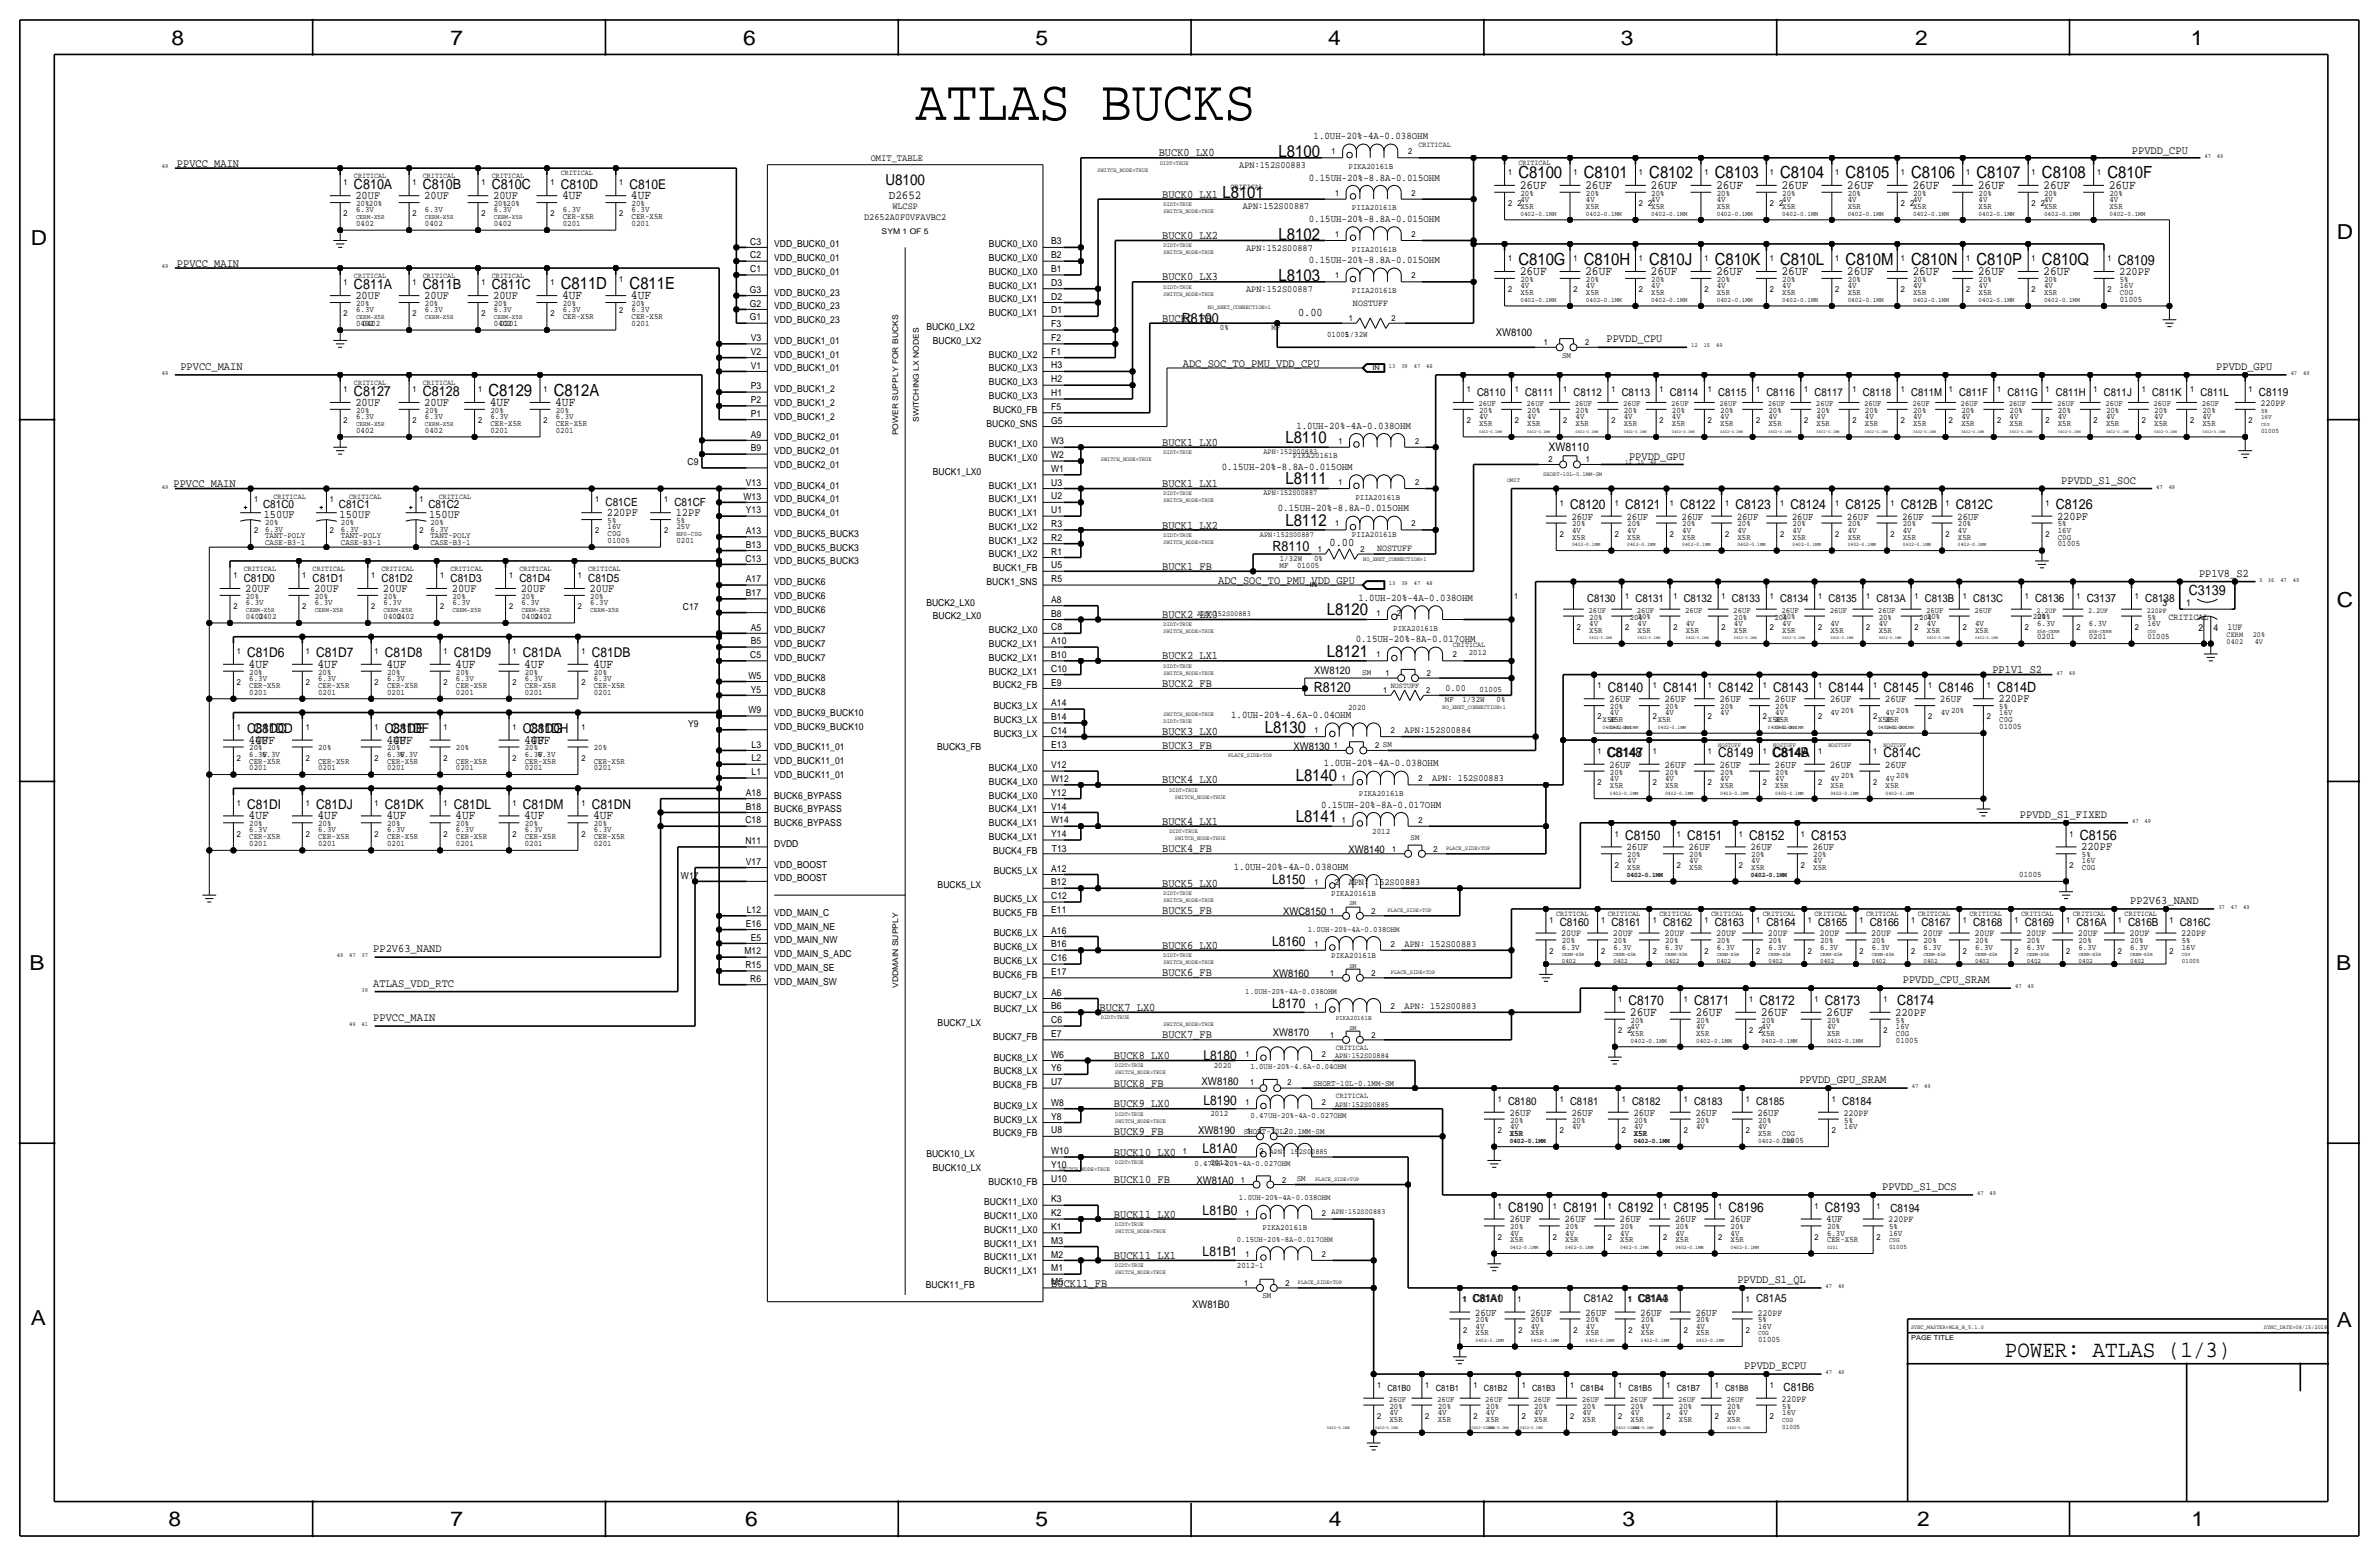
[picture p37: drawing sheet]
<svg xmlns="http://www.w3.org/2000/svg" width="877mm" height="574mm" viewBox="0 0 877 574" stroke-linecap="round" stroke-linejoin="round" font-family="sans-serif">
<defs><g id="words">
<text font-size="21.3" x="337.5" y="44.2">ATLAS BUCKS</text>
<text font-size="8.6" x="739.1" y="500.1">POWER: ATLAS (1/3)</text>
<g font-size="7.6">
<text x="63.2" y="16.5">8</text>
<text x="166.1" y="16.5">7</text>
<text x="274" y="16.5">6</text>
<text x="381.7" y="16.5">5</text>
<text x="489.7" y="16.5">4</text>
<text x="597.6" y="16.5">3</text>
<text x="706.1" y="16.5">2</text>
<text x="807.7" y="16.5">1</text>
<text x="861.5" y="88.1">D</text>
<text x="11.4" y="90.4">D</text>
<text x="861.5" y="223.8">C</text>
<text x="10.8" y="357.6">B</text>
<text x="861.3" y="357.4">B</text>
<text x="11.3" y="488.4">A</text>
<text x="861.5" y="489.2">A</text>
<text x="62.2" y="562.6">8</text>
<text x="166" y="562.6">7</text>
<text x="274.8" y="562.6">6</text>
<text x="381.7" y="562.6">5</text>
<text x="489.9" y="562.6">4</text>
<text x="598.1" y="562.6">3</text>
<text x="706.8" y="562.6">2</text>
<text x="807.9" y="562.6">1</text>
</g>
<g font-size="6.2">
<text x="471.4" y="57.9">L8100</text>
<text x="559.8" y="65.8">C8100</text>
<text x="583.9" y="65.8">C8101</text>
<text x="608" y="65.8">C8102</text>
<text x="632.2" y="65.8">C8103</text>
<text x="656.3" y="65.8">C8104</text>
<text x="680.4" y="65.8">C8105</text>
<text x="704.5" y="65.8">C8106</text>
<text x="728.7" y="65.8">C8107</text>
<text x="752.8" y="65.8">C8108</text>
<text x="776.9" y="65.8">C810F</text>
<text x="450.7" y="73.2">L8101</text>
<text x="471.4" y="88.4">L8102</text>
<text x="559.8" y="97.5">C810G</text>
<text x="583.9" y="97.5">C810H</text>
<text x="608" y="97.5">C810J</text>
<text x="632.2" y="97.5">C810K</text>
<text x="656.3" y="97.5">C810L</text>
<text x="680.4" y="97.5">C810M</text>
<text x="704.5" y="97.5">C810N</text>
<text x="728.7" y="97.5">C810P</text>
<text x="752.8" y="97.5">C810Q</text>
<text x="206.7" y="106.4">C811D</text>
<text x="232.1" y="106.4">C811E</text>
<text x="471.4" y="103.6">L8103</text>
<text x="180" y="145.8">C8129</text>
<text x="204.2" y="145.8">C812A</text>
<text x="473.9" y="163.3">L8110</text>
<text x="473.9" y="178.6">L8111</text>
<text x="473.9" y="193.8">L8112</text>
<text x="489.1" y="226.8">L8120</text>
<text x="489.1" y="242.1">L8121</text>
<text x="466.3" y="270">L8130</text>
<text x="477.7" y="287.8">L8140</text>
<text x="477.7" y="303">L8141</text>
</g>
<text font-size="5.6" x="326.4" y="68.3">U8100</text>
<g font-size="5.2">
<text x="130.5" y="69.6">C810A</text>
<text x="155.9" y="69.6">C810B</text>
<text x="181.3" y="69.6">C810C</text>
<text x="780.7" y="97.5">C8109</text>
<text x="130.5" y="106.4">C811A</text>
<text x="155.9" y="106.4">C811B</text>
<text x="181.3" y="106.4">C811C</text>
<text x="435.7" y="119.1">R8100</text>
<text x="130.5" y="145.8">C8127</text>
<text x="155.9" y="145.8">C8128</text>
<text x="757.9" y="187.7">C8126</text>
<text x="469.1" y="202.9">R8110</text>
<text x="807" y="219.5">C3139</text>
<text x="484.4" y="255">R8120</text>
<text x="736.3" y="255">C814D</text>
<text x="766.8" y="309.6">C8156</text>
<text x="699.5" y="370.6">C8174</text>
</g>
<g font-size="5">
<text x="206.7" y="69.6">C810D</text>
<text x="232.1" y="69.6">C810E</text>
<text x="578.8" y="187.7">C8120</text>
<text x="599.1" y="187.7">C8121</text>
<text x="619.5" y="187.7">C8122</text>
<text x="639.8" y="187.7">C8123</text>
<text x="660.1" y="187.7">C8124</text>
<text x="680.4" y="187.7">C8125</text>
<text x="700.7" y="187.7">C812B</text>
<text x="721.1" y="187.7">C812C</text>
<text x="91.1" y="242.3">C81D6</text>
<text x="116.5" y="242.3">C81D7</text>
<text x="141.9" y="242.3">C81D8</text>
<text x="167.3" y="242.3">C81D9</text>
<text x="192.7" y="242.3">C81DA</text>
<text x="218.1" y="242.3">C81DB</text>
<text x="592.8" y="255">C8140</text>
<text x="613.1" y="255">C8141</text>
<text x="633.4" y="255">C8142</text>
<text x="653.7" y="255">C8143</text>
<text x="674.1" y="255">C8144</text>
<text x="694.4" y="255">C8145</text>
<text x="714.7" y="255">C8146</text>
<text x="91.1" y="270.3">C81DC</text>
<text x="93.5" y="270.3">C81DD</text>
<text x="141.9" y="270.3">C81DE</text>
<text x="144.3" y="270.3">C81DF</text>
<text x="192.7" y="270.3">C81DG</text>
<text x="195.1" y="270.3">C81DH</text>
<text x="592.4" y="279.1">C8148</text>
<text x="592.8" y="279.1">C8147</text>
<text x="633.4" y="279.1">C8149</text>
<text x="653.4" y="279.1">C814B</text>
<text x="653.7" y="279.1">C814A</text>
<text x="694.4" y="279.1">C814C</text>
<text x="91.1" y="298.2">C81DI</text>
<text x="116.5" y="298.2">C81DJ</text>
<text x="141.9" y="298.2">C81DK</text>
<text x="167.3" y="298.2">C81DL</text>
<text x="192.7" y="298.2">C81DM</text>
<text x="218.1" y="298.2">C81DN</text>
<text x="599.1" y="309.6">C8150</text>
<text x="622" y="309.6">C8151</text>
<text x="644.9" y="309.6">C8152</text>
<text x="667.7" y="309.6">C8153</text>
<text x="469" y="325.9">L8150</text>
<text x="469" y="348.7">L8160</text>
<text x="469" y="371.6">L8170</text>
<text x="600.4" y="370.6">C8170</text>
<text x="624.5" y="370.6">C8171</text>
<text x="648.7" y="370.6">C8172</text>
<text x="672.8" y="370.6">C8173</text>
<text x="443.6" y="390.7">L8180</text>
<text x="443.6" y="407.2">L8190</text>
<text x="443.4" y="424.9">L81A0</text>
<text x="443.4" y="447.8">L81B0</text>
<text x="556" y="446.8">C8190</text>
<text x="576.3" y="446.8">C8191</text>
<text x="596.6" y="446.8">C8192</text>
<text x="616.9" y="446.8">C8195</text>
<text x="637.2" y="446.8">C8196</text>
<text x="672.8" y="446.8">C8193</text>
<text x="443.4" y="463">L81B1</text>
</g>
<g font-size="4.7">
<text x="560.3" y="69.6">26UF</text>
<text x="584.4" y="69.6">26UF</text>
<text x="608.5" y="69.6">26UF</text>
<text x="632.7" y="69.6">26UF</text>
<text x="656.8" y="69.6">26UF</text>
<text x="680.9" y="69.6">26UF</text>
<text x="705.1" y="69.6">26UF</text>
<text x="729.2" y="69.6">26UF</text>
<text x="753.3" y="69.6">26UF</text>
<text x="777.4" y="69.6">26UF</text>
<text x="207.2" y="73.4">4UF</text>
<text x="232.6" y="73.4">4UF</text>
<text x="560.3" y="101.3">26UF</text>
<text x="584.4" y="101.3">26UF</text>
<text x="608.5" y="101.3">26UF</text>
<text x="632.7" y="101.3">26UF</text>
<text x="656.8" y="101.3">26UF</text>
<text x="680.9" y="101.3">26UF</text>
<text x="705.1" y="101.3">26UF</text>
<text x="729.2" y="101.3">26UF</text>
<text x="753.3" y="101.3">26UF</text>
<text x="207.2" y="110.2">4UF</text>
<text x="232.6" y="110.2">4UF</text>
<text x="180.5" y="149.6">4UF</text>
<text x="204.7" y="149.6">4UF</text>
<text x="91.6" y="246.1">4UF</text>
<text x="117" y="246.1">4UF</text>
<text x="142.4" y="246.1">4UF</text>
<text x="167.8" y="246.1">4UF</text>
<text x="193.2" y="246.1">4UF</text>
<text x="218.6" y="246.1">4UF</text>
<text x="91.6" y="274.1">4UF</text>
<text x="94" y="274.1">4UF</text>
<text x="142.4" y="274.1">4UF</text>
<text x="144.8" y="274.1">4UF</text>
<text x="193.2" y="274.1">4UF</text>
<text x="195.6" y="274.1">4UF</text>
<text x="91.6" y="302">4UF</text>
<text x="117" y="302">4UF</text>
<text x="142.4" y="302">4UF</text>
<text x="167.8" y="302">4UF</text>
<text x="193.2" y="302">4UF</text>
<text x="218.6" y="302">4UF</text>
<text x="600.9" y="374.4">26UF</text>
<text x="625" y="374.4">26UF</text>
<text x="649.2" y="374.4">26UF</text>
<text x="673.3" y="374.4">26UF</text>
</g>
<text font-size="4.5" x="327.7" y="73.4">D2652</text>
<text font-size="4.4" x="570.9" y="166.4">XW8110</text>
<g font-size="4.3">
<text x="427.2" y="57.7">BUCK0_LX0</text>
<text x="786" y="56.6">PPVDD_CPU</text>
<text x="65.2" y="61.5">PPVCC_MAIN</text>
<text x="131" y="73.4">20UF</text>
<text x="156.4" y="73.4">20UF</text>
<text x="181.8" y="73.4">20UF</text>
<text x="428.4" y="72.9">BUCK0_LX1</text>
<text x="428.4" y="88.1">BUCK0_LX2</text>
<text x="65.2" y="98.3">PPVCC_MAIN</text>
<text x="781.3" y="101.3">220PF</text>
<text x="428.4" y="103.4">BUCK0_LX3</text>
<text x="131" y="110.2">20UF</text>
<text x="156.4" y="110.2">20UF</text>
<text x="181.8" y="110.2">20UF</text>
<text x="428.4" y="118.6">BUCK0_FB</text>
<text x="478.5" y="116.3">0.00</text>
<text x="592.3" y="126.2">PPVDD_CPU</text>
<text x="66.5" y="136.4">PPVCC_MAIN</text>
<text x="436.1" y="135.1">ADC_SOC_TO_PMU_VDD_CPU</text>
<text x="817.1" y="136.4">PPVDD_GPU</text>
<text x="131" y="149.6">20UF</text>
<text x="156.4" y="149.6">20UF</text>
<text x="428.4" y="164.3">BUCK1_LX0</text>
<text x="600.6" y="169.4">PPVDD_GPU</text>
<text x="64" y="179.6">PPVCC_MAIN</text>
<text x="428.4" y="179.6">BUCK1_LX1</text>
<text x="759.9" y="178.3">PPVDD_S1_SOC</text>
<text x="97.2" y="190.8">150UF</text>
<text x="125.2" y="190.8">150UF</text>
<text x="158.2" y="190.8">150UF</text>
<text x="223.7" y="190.2">220PF</text>
<text x="249.1" y="190.2">12PF</text>
<text x="758.4" y="191.5">220PF</text>
<text x="428.4" y="194.8">BUCK1_LX2</text>
<text x="490.2" y="201.4">0.00</text>
<text x="428.4" y="210">BUCK1_FB</text>
<text x="449.1" y="215.1">ADC_SOC_TO_PMU_VDD_GPU</text>
<text x="810.7" y="212.6">PP1V8_S2</text>
<text x="90.4" y="218.2">20UF</text>
<text x="115.8" y="218.2">20UF</text>
<text x="141.2" y="218.2">20UF</text>
<text x="166.6" y="218.2">20UF</text>
<text x="192" y="218.2">20UF</text>
<text x="217.4" y="218.2">20UF</text>
<text x="428.4" y="227.8">BUCK2_LX0</text>
<text x="428.4" y="243.1">BUCK2_LX1</text>
<text x="734.5" y="248.1">PP1V1_S2</text>
<text x="428.4" y="253.2">BUCK2_FB</text>
<text x="736.8" y="258.8">220PF</text>
<text x="428.4" y="271">BUCK3_LX0</text>
<text x="428.4" y="276.1">BUCK3_FB</text>
<text x="428.4" y="288.8">BUCK4_LX0</text>
<text x="428.4" y="304">BUCK4_LX1</text>
<text x="744.7" y="301.5">PPVDD_S1_FIXED</text>
<text x="428.4" y="314.2">BUCK4_FB</text>
<text x="767.3" y="313.4">220PF</text>
<text x="428.4" y="326.9">BUCK5_LX0</text>
<text x="785.3" y="333.2">PP2V63_NAND</text>
<text x="428.4" y="337">BUCK5_FB</text>
<text x="137.6" y="351">PP2V63_NAND</text>
<text x="428.4" y="349.7">BUCK6_LX0</text>
<text x="428.4" y="359.9">BUCK6_FB</text>
<text x="137.6" y="363.7">ATLAS_VDD_RTC</text>
<text x="701.5" y="362.4">PPVDD_CPU_SRAM</text>
<text x="137.6" y="376.4">PPVCC_MAIN</text>
<text x="405.4" y="372.6">BUCK7_LX0</text>
<text x="698.7" y="374.4">220PF</text>
<text x="428.4" y="382.8">BUCK7_FB</text>
<text x="410.7" y="390.4">BUCK8_LX0</text>
<text x="410.7" y="400.5">BUCK8_FB</text>
<text x="663.4" y="399.3">PPVDD_GPU_SRAM</text>
<text x="410.7" y="408.2">BUCK9_LX0</text>
<text x="410.7" y="418.3">BUCK9_FB</text>
<text x="410.7" y="425.9">BUCK10_LX0</text>
<text x="410.7" y="436.1">BUCK10_FB</text>
<text x="693.9" y="438.6">PPVDD_S1_DCS</text>
<text x="410.7" y="448.8">BUCK11_LX0</text>
<text x="410.7" y="464">BUCK11_LX1</text>
<text x="640.5" y="472.9">PPVDD_S1_QL</text>
<text x="387.6" y="474.2">BUCK11_FB</text>
<text x="643.1" y="504.7">PPVDD_ECPU</text>
</g>
<g font-size="4.1">
<text x="832.8" y="145.8">C8119</text>
<text x="97" y="187.2">C81C0</text>
<text x="124.9" y="187.2">C81C1</text>
<text x="157.9" y="187.2">C81C2</text>
<text x="223.2" y="186.4">C81CE</text>
<text x="248.6" y="186.4">C81CF</text>
<text x="89.9" y="214.4">C81D0</text>
<text x="115.3" y="214.4">C81D1</text>
<text x="140.7" y="214.4">C81D2</text>
<text x="166.1" y="214.4">C81D3</text>
<text x="191.5" y="214.4">C81D4</text>
<text x="216.9" y="214.4">C81D5</text>
<text x="750.3" y="222">C8136</text>
<text x="769.3" y="222">C3137</text>
<text x="790.9" y="222">C8138</text>
<text x="575" y="341.4">C8160</text>
<text x="594.1" y="341.4">C8161</text>
<text x="613.1" y="341.4">C8162</text>
<text x="632.2" y="341.4">C8163</text>
<text x="651.2" y="341.4">C8164</text>
<text x="670.3" y="341.4">C8165</text>
<text x="689.3" y="341.4">C8166</text>
<text x="708.4" y="341.4">C8167</text>
<text x="727.4" y="341.4">C8168</text>
<text x="746.5" y="341.4">C8169</text>
<text x="765.5" y="341.4">C816A</text>
<text x="784.6" y="341.4">C816B</text>
<text x="803.6" y="341.4">C816C</text>
<text x="679.1" y="407.4">C8184</text>
<text x="696.9" y="446.8">C8194</text>
<text x="647.4" y="479.8">C81A5</text>
<text x="657.6" y="512.8">C81B6</text>
</g>
<g font-size="4">
<text x="544.5" y="145.8">C8110</text>
<text x="562.3" y="145.8">C8111</text>
<text x="580.1" y="145.8">C8112</text>
<text x="597.9" y="145.8">C8113</text>
<text x="615.6" y="145.8">C8114</text>
<text x="633.4" y="145.8">C8115</text>
<text x="651.2" y="145.8">C8116</text>
<text x="669" y="145.8">C8117</text>
<text x="686.8" y="145.8">C8118</text>
<text x="704.5" y="145.8">C811M</text>
<text x="722.3" y="145.8">C811F</text>
<text x="740.1" y="145.8">C811G</text>
<text x="757.9" y="145.8">C811H</text>
<text x="775.7" y="145.8">C811J</text>
<text x="793.4" y="145.8">C811K</text>
<text x="811.2" y="145.8">C811L</text>
<text x="585.2" y="222">C8130</text>
<text x="602.9" y="222">C8131</text>
<text x="620.7" y="222">C8132</text>
<text x="638.5" y="222">C8133</text>
<text x="656.3" y="222">C8134</text>
<text x="674.1" y="222">C8135</text>
<text x="691.8" y="222">C813A</text>
<text x="709.6" y="222">C813B</text>
<text x="727.4" y="222">C813C</text>
<text x="443" y="400">XW8180</text>
<text x="556" y="407.4">C8180</text>
<text x="578.8" y="407.4">C8181</text>
<text x="601.7" y="407.4">C8182</text>
<text x="624.5" y="407.4">C8183</text>
<text x="647.4" y="407.4">C8185</text>
<text x="441.7" y="417.8">XW8190</text>
<text x="542.9" y="479.8">C81A1</text>
<text x="543.3" y="479.8">C81A0</text>
<text x="583.9" y="479.8">C81A2</text>
<text x="603.9" y="479.8">C81A4</text>
<text x="604.2" y="479.8">C81A3</text>
</g>
<g font-size="3.9">
<text x="551.5" y="124">XW8100</text>
<text x="484.5" y="248.4">XW8120</text>
<text x="476.9" y="276.4">XW8130</text>
<text x="497.2" y="314.5">XW8140</text>
<text x="473.1" y="337.3">XWC8150</text>
<text x="469.3" y="360.2">XW8160</text>
<text x="469.3" y="381.8">XW8170</text>
<text x="441.1" y="436.4">XW81A0</text>
<text x="439.5" y="482.1">XW81B0</text>
</g>
<g font-size="3.8">
<text x="484.3" y="51.3">1.0UH-20%-4A-0.038OHM</text>
<text x="482.5" y="66.5">0.15UH-20%-8.8A-0.015OHM</text>
<text x="482.5" y="81.8">0.15UH-20%-8.8A-0.015OHM</text>
<text x="482.5" y="97">0.15UH-20%-8.8A-0.015OHM</text>
<text x="477.9" y="158">1.0UH-20%-4A-0.038OHM</text>
<text x="450.4" y="173.2">0.15UH-20%-8.8A-0.015OHM</text>
<text x="471.1" y="188.5">0.15UH-20%-8.8A-0.015OHM</text>
<text x="579.3" y="191.5">26UF</text>
<text x="599.6" y="191.5">26UF</text>
<text x="620" y="191.5">26UF</text>
<text x="640.3" y="191.5">26UF</text>
<text x="660.6" y="191.5">26UF</text>
<text x="680.9" y="191.5">26UF</text>
<text x="701.2" y="191.5">26UF</text>
<text x="721.6" y="191.5">26UF</text>
<text x="500.8" y="221.5">1.0UH-20%-4A-0.038OHM</text>
<text x="499.8" y="236.7">0.15UH-20%-8A-0.017OHM</text>
<text x="593.3" y="258.8">26UF</text>
<text x="613.6" y="258.8">26UF</text>
<text x="633.9" y="258.8">26UF</text>
<text x="654.3" y="258.8">26UF</text>
<text x="674.6" y="258.8">26UF</text>
<text x="694.9" y="258.8">26UF</text>
<text x="715.2" y="258.8">26UF</text>
<text x="453.9" y="264.7">1.0UH-20%-4.6A-0.04OHM</text>
<text x="488.1" y="282.4">1.0UH-20%-4A-0.038OHM</text>
<text x="593.3" y="283">26UF</text>
<text x="613.6" y="283">26UF</text>
<text x="633.9" y="283">26UF</text>
<text x="654.3" y="283">26UF</text>
<text x="674.6" y="283">26UF</text>
<text x="694.9" y="283">26UF</text>
<text x="487.1" y="297.7">0.15UH-20%-8A-0.017OHM</text>
<text x="599.6" y="313.4">26UF</text>
<text x="622.5" y="313.4">26UF</text>
<text x="645.4" y="313.4">26UF</text>
<text x="668.2" y="313.4">26UF</text>
<text x="454.9" y="320.5">1.0UH-20%-4A-0.038OHM</text>
<text x="556.5" y="411.2">26UF</text>
<text x="579.3" y="411.2">26UF</text>
<text x="602.2" y="411.2">26UF</text>
<text x="625" y="411.2">26UF</text>
<text x="647.9" y="411.2">26UF</text>
<text x="556.5" y="450.6">26UF</text>
<text x="576.8" y="450.6">26UF</text>
<text x="597.1" y="450.6">26UF</text>
<text x="617.4" y="450.6">26UF</text>
<text x="637.7" y="450.6">26UF</text>
<text x="673.3" y="450.6">4UF</text>
<text x="543.8" y="484.9">26UF</text>
<text x="564.1" y="484.9">26UF</text>
<text x="584.4" y="484.9">26UF</text>
<text x="604.7" y="484.9">26UF</text>
<text x="625" y="484.9">26UF</text>
</g>
<text font-size="3.6" x="321" y="59.4">OMIT_TABLE</text>
<g font-size="3.5">
<text x="456.9" y="62">APN:152S00883</text>
<text x="329" y="77.2">WLCSP</text>
<text x="458.2" y="77.2">APN:152S00887</text>
<text x="318.6" y="81">D2652A0F0VFAVBC2</text>
<text x="276.6" y="95.2">C2</text>
<text x="276.6" y="90.1">C3</text>
<text x="285.4" y="91.2">VDD_BUCK0_01</text>
<text x="364.6" y="91.2">BUCK0_LX0</text>
<text x="387.6" y="95.2">B2</text>
<text x="387.6" y="90.1">B3</text>
<text x="459.4" y="92.5">APN:152S00887</text>
<text x="276.6" y="100.3">C1</text>
<text x="285.4" y="101.3">VDD_BUCK0_01</text>
<text x="285.4" y="96.3">VDD_BUCK0_01</text>
<text x="364.6" y="101.3">BUCK0_LX0</text>
<text x="364.6" y="96.3">BUCK0_LX0</text>
<text x="387.6" y="100.2">B1</text>
<text x="276.4" y="107.9">G3</text>
<text x="364.6" y="106.4">BUCK0_LX1</text>
<text x="387.6" y="105.3">D3</text>
<text x="459.4" y="107.7">APN:152S00887</text>
<text x="276.4" y="113">G2</text>
<text x="285.4" y="109">VDD_BUCK0_23</text>
<text x="364.6" y="111.5">BUCK0_LX1</text>
<text x="387.6" y="110.4">D2</text>
<text x="498.8" y="112.8">NOSTUFF</text>
<text x="276.4" y="118.1">G1</text>
<text x="285.4" y="114">VDD_BUCK0_23</text>
<text x="285.4" y="119.1">VDD_BUCK0_23</text>
<text x="364.6" y="116.6">BUCK0_LX1</text>
<text x="387.6" y="115.5">D1</text>
<text x="276.8" y="125.7">V3</text>
<text x="341.5" y="121.7">BUCK0_LX2</text>
<text x="387.6" y="125.7">F2</text>
<text x="387.6" y="120.6">F3</text>
<text x="276.8" y="130.8">V2</text>
<text x="285.4" y="131.8">VDD_BUCK1_01</text>
<text x="285.4" y="126.7">VDD_BUCK1_01</text>
<text x="343.9" y="126.7">BUCK0_LX2</text>
<text x="364.6" y="131.8">BUCK0_LX2</text>
<text x="387.6" y="130.7">F1</text>
<text x="276.8" y="135.9">V1</text>
<text x="285.4" y="136.9">VDD_BUCK1_01</text>
<text x="364.6" y="136.9">BUCK0_LX3</text>
<text x="387.6" y="135.8">H3</text>
<text x="276.8" y="143.5">P3</text>
<text x="364.6" y="142">BUCK0_LX3</text>
<text x="387.6" y="140.9">H2</text>
<text x="276.8" y="148.6">P2</text>
<text x="285.4" y="149.6">VDD_BUCK1_2</text>
<text x="285.4" y="144.5">VDD_BUCK1_2</text>
<text x="364.6" y="147.1">BUCK0_LX3</text>
<text x="387.6" y="146">H1</text>
<text x="833.3" y="149.6">220PF</text>
<text x="276.8" y="153.7">P1</text>
<text x="285.4" y="154.7">VDD_BUCK1_2</text>
<text x="366.2" y="152.1">BUCK0_FB</text>
<text x="387.6" y="151">F5</text>
<text x="276.8" y="161.3">A9</text>
<text x="363.7" y="157.2">BUCK0_SNS</text>
<text x="387.6" y="156.1">G5</text>
<text x="276.8" y="166.4">B9</text>
<text x="285.4" y="162.3">VDD_BUCK2_01</text>
<text x="285.4" y="167.4">VDD_BUCK2_01</text>
<text x="364.6" y="164.8">BUCK1_LX0</text>
<text x="387.6" y="163.8">W3</text>
<text x="253.5" y="171.4">C9</text>
<text x="285.4" y="172.5">VDD_BUCK2_01</text>
<text x="364.6" y="169.9">BUCK1_LX0</text>
<text x="387.6" y="173.9">W1</text>
<text x="387.6" y="168.8">W2</text>
<text x="275" y="179.1">V13</text>
<text x="343.9" y="175">BUCK1_LX0</text>
<text x="387.6" y="179">U3</text>
<text x="274.1" y="184.1">W13</text>
<text x="285.4" y="185.2">VDD_BUCK4_01</text>
<text x="285.4" y="180.1">VDD_BUCK4_01</text>
<text x="364.6" y="185.2">BUCK1_LX1</text>
<text x="364.6" y="180.1">BUCK1_LX1</text>
<text x="387.6" y="184.1">U2</text>
<text x="275" y="189.2">Y13</text>
<text x="285.4" y="190.2">VDD_BUCK4_01</text>
<text x="364.6" y="190.2">BUCK1_LX1</text>
<text x="387.6" y="189.2">U1</text>
<text x="275" y="196.8">A13</text>
<text x="285.4" y="197.9">VDD_BUCK5_BUCK3</text>
<text x="364.6" y="195.3">BUCK1_LX2</text>
<text x="387.6" y="194.3">R3</text>
<text x="275" y="201.9">B13</text>
<text x="285.4" y="202.9">VDD_BUCK5_BUCK3</text>
<text x="364.6" y="200.4">BUCK1_LX2</text>
<text x="387.6" y="199.3">R2</text>
<text x="507.7" y="202.9">NOSTUFF</text>
<text x="274.8" y="207">C13</text>
<text x="285.4" y="208">VDD_BUCK5_BUCK3</text>
<text x="364.6" y="205.5">BUCK1_LX2</text>
<text x="387.6" y="204.4">R1</text>
<text x="387.6" y="209.5">U5</text>
<text x="275" y="214.6">A17</text>
<text x="285.4" y="215.6">VDD_BUCK6</text>
<text x="363.7" y="215.6">BUCK1_SNS</text>
<text x="366.2" y="210.6">BUCK1_FB</text>
<text x="387.6" y="214.6">R5</text>
<text x="275" y="219.7">B17</text>
<text x="285.4" y="220.7">VDD_BUCK6</text>
<text x="251.8" y="224.8">C17</text>
<text x="285.4" y="225.8">VDD_BUCK6</text>
<text x="341.5" y="223.3">BUCK2_LX0</text>
<text x="387.6" y="227.3">B8</text>
<text x="387.6" y="222.2">A8</text>
<text x="797.3" y="223.3">3</text>
<text x="805.9" y="223.3">1</text>
<text x="276.8" y="232.4">A5</text>
<text x="285.4" y="233.4">VDD_BUCK7</text>
<text x="343.9" y="228.3">BUCK2_LX0</text>
<text x="364.6" y="233.4">BUCK2_LX0</text>
<text x="387.6" y="232.4">C8</text>
<text x="799.4" y="228.3">CRITICAL</text>
<text x="810.5" y="232.4">2</text>
<text x="816" y="232.4">4</text>
<text x="821.1" y="232.2">1UF</text>
<text x="276.8" y="237.5">B5</text>
<text x="285.4" y="238.5">VDD_BUCK7</text>
<text x="364.6" y="238.5">BUCK2_LX1</text>
<text x="387.6" y="237.4">A10</text>
<text x="276.6" y="242.6">C5</text>
<text x="285.4" y="243.6">VDD_BUCK7</text>
<text x="364.6" y="243.6">BUCK2_LX1</text>
<text x="387.6" y="242.5">B10</text>
<text x="275.9" y="250.2">W5</text>
<text x="285.4" y="251.2">VDD_BUCK8</text>
<text x="364.6" y="248.7">BUCK2_LX1</text>
<text x="387.6" y="247.6">C10</text>
<text x="276.8" y="255.3">Y5</text>
<text x="285.4" y="256.3">VDD_BUCK8</text>
<text x="366.2" y="253.7">BUCK2_FB</text>
<text x="387.6" y="252.7">E9</text>
<text x="533" y="254.8">0.00</text>
<text x="275.9" y="262.9">W9</text>
<text x="285.4" y="263.9">VDD_BUCK9_BUCK10</text>
<text x="366.4" y="261.4">BUCK3_LX</text>
<text x="387.6" y="260.3">A14</text>
<text x="253.7" y="268">Y9</text>
<text x="285.4" y="269">VDD_BUCK9_BUCK10</text>
<text x="366.4" y="266.4">BUCK3_LX</text>
<text x="387.6" y="265.4">B14</text>
<text x="277.1" y="275.6">L3</text>
<text x="366.4" y="271.5">BUCK3_LX</text>
<text x="387.6" y="270.5">C14</text>
<text x="387.6" y="275.5">E13</text>
<text x="517.9" y="270.3">APN:152S00884</text>
<text x="277.1" y="280.7">L2</text>
<text x="285.4" y="276.6">VDD_BUCK11_01</text>
<text x="285.4" y="281.7">VDD_BUCK11_01</text>
<text x="345.5" y="276.6">BUCK3_FB</text>
<text x="277.1" y="285.7">L1</text>
<text x="285.4" y="286.8">VDD_BUCK11_01</text>
<text x="364.6" y="284.2">BUCK4_LX0</text>
<text x="387.6" y="283.2">V12</text>
<text x="275" y="293.3">A18</text>
<text x="364.6" y="289.3">BUCK4_LX0</text>
<text x="387.6" y="293.3">Y12</text>
<text x="387.6" y="288.2">W12</text>
<text x="528" y="288">APN: 152S00883</text>
<text x="275" y="298.4">B18</text>
<text x="285.4" y="299.5">BUCK6_BYPASS</text>
<text x="285.4" y="294.4">BUCK6_BYPASS</text>
<text x="364.6" y="299.4">BUCK4_LX1</text>
<text x="364.6" y="294.4">BUCK4_LX0</text>
<text x="387.6" y="298.4">V14</text>
<text x="274.8" y="303.5">C18</text>
<text x="285.4" y="304.5">BUCK6_BYPASS</text>
<text x="364.6" y="304.5">BUCK4_LX1</text>
<text x="387.6" y="303.5">W14</text>
<text x="274.8" y="311.1">N11</text>
<text x="364.6" y="309.6">BUCK4_LX1</text>
<text x="387.6" y="308.6">Y14</text>
<text x="285.4" y="312.2">DVDD</text>
<text x="366.2" y="314.7">BUCK4_FB</text>
<text x="387.8" y="314.1">T13</text>
<text x="251.1" y="323.8">W17</text>
<text x="275" y="318.7">V17</text>
<text x="285.4" y="319.8">VDD_BOOST</text>
<text x="366.4" y="322.3">BUCK5_LX</text>
<text x="387.6" y="321.3">A12</text>
<text x="285.4" y="324.9">VDD_BOOST</text>
<text x="345.7" y="327.4">BUCK5_LX</text>
<text x="387.6" y="326.3">B12</text>
<text x="497.2" y="326.1">APN: 152S00883</text>
<text x="366.4" y="332.5">BUCK5_LX</text>
<text x="387.6" y="331.4">C12</text>
<text x="275" y="341.6">E16</text>
<text x="275.4" y="336.5">L12</text>
<text x="285.4" y="337.6">VDD_MAIN_C</text>
<text x="366.2" y="337.6">BUCK5_FB</text>
<text x="387.6" y="336.5">E11</text>
<text x="276.8" y="346.7">E5</text>
<text x="285.4" y="342.6">VDD_MAIN_NE</text>
<text x="285.4" y="347.7">VDD_MAIN_NW</text>
<text x="366.4" y="345.2">BUCK6_LX</text>
<text x="387.6" y="344.1">A16</text>
<text x="575.5" y="345.2">20UF</text>
<text x="594.6" y="345.2">20UF</text>
<text x="613.6" y="345.2">20UF</text>
<text x="632.7" y="345.2">20UF</text>
<text x="651.7" y="345.2">20UF</text>
<text x="670.8" y="345.2">20UF</text>
<text x="689.8" y="345.2">20UF</text>
<text x="708.9" y="345.2">20UF</text>
<text x="727.9" y="345.2">20UF</text>
<text x="747" y="345.2">20UF</text>
<text x="766" y="345.2">20UF</text>
<text x="785.1" y="345.2">20UF</text>
<text x="804.1" y="345.2">220PF</text>
<text x="274.5" y="351.8">M12</text>
<text x="285.4" y="352.8">VDD_MAIN_S_ADC</text>
<text x="366.4" y="350.3">BUCK6_LX</text>
<text x="387.6" y="349.2">B16</text>
<text x="517.9" y="349">APN: 152S00883</text>
<text x="274.8" y="356.9">R15</text>
<text x="285.4" y="357.9">VDD_MAIN_SE</text>
<text x="366.4" y="355.3">BUCK6_LX</text>
<text x="387.6" y="354.3">C16</text>
<text x="387.6" y="359.4">E17</text>
<text x="276.6" y="362">R6</text>
<text x="285.4" y="363">VDD_MAIN_SW</text>
<text x="366.2" y="360.4">BUCK6_FB</text>
<text x="366.4" y="368">BUCK7_LX</text>
<text x="387.6" y="367">A6</text>
<text x="517.9" y="371.9">APN: 152S00883</text>
<text x="366.4" y="373.1">BUCK7_LX</text>
<text x="387.6" y="377.2">C6</text>
<text x="387.6" y="372.1">B6</text>
<text x="345.7" y="378.2">BUCK7_LX</text>
<text x="366.2" y="383.3">BUCK7_FB</text>
<text x="387.6" y="382.2">E7</text>
<text x="387.6" y="389.9">W6</text>
<text x="366.4" y="396">BUCK8_LX</text>
<text x="366.4" y="390.9">BUCK8_LX</text>
<text x="387.6" y="394.9">Y6</text>
<text x="366.2" y="401.1">BUCK8_FB</text>
<text x="387.6" y="400">U7</text>
<text x="387.6" y="407.6">W8</text>
<text x="366.4" y="413.8">BUCK9_LX</text>
<text x="366.4" y="408.7">BUCK9_LX</text>
<text x="387.6" y="412.7">Y8</text>
<text x="679.7" y="411.2">220PF</text>
<text x="366.2" y="418.8">BUCK9_FB</text>
<text x="387.6" y="417.8">U8</text>
<text x="387.6" y="425.4">W10</text>
<text x="341.5" y="426.5">BUCK10_LX</text>
<text x="343.9" y="431.5">BUCK10_LX</text>
<text x="387.6" y="430.5">Y10</text>
<text x="364.4" y="436.6">BUCK10_FB</text>
<text x="387.6" y="435.6">U10</text>
<text x="387.6" y="443.2">K3</text>
<text x="362.9" y="444.2">BUCK11_LX0</text>
<text x="362.9" y="449.3">BUCK11_LX0</text>
<text x="387.6" y="448.3">K2</text>
<text x="362.9" y="454.4">BUCK11_LX0</text>
<text x="387.6" y="453.4">K1</text>
<text x="696.2" y="450.6">220PF</text>
<text x="362.9" y="459.5">BUCK11_LX1</text>
<text x="387.6" y="458.4">M3</text>
<text x="362.9" y="464.6">BUCK11_LX1</text>
<text x="387.6" y="463.5">M2</text>
<text x="362.9" y="469.6">BUCK11_LX1</text>
<text x="387.6" y="468.6">M1</text>
<text x="387.6" y="473.7">M5</text>
<text x="341.4" y="474.7">BUCK11_FB</text>
<text x="647.9" y="484.9">220PF</text>
<text x="656.8" y="516.6">220PF</text>
</g>
<g font-size="3.2">
<text x="511.5" y="512.8">C81B0</text>
<text x="529.3" y="512.8">C81B1</text>
<text x="547.1" y="512.8">C81B2</text>
<text x="564.8" y="512.8">C81B3</text>
<text x="582.6" y="512.8">C81B4</text>
<text x="600.4" y="512.8">C81B5</text>
<text x="618.2" y="512.8">C81B7</text>
<text x="636" y="512.8">C81B8</text>
</g>
<g font-size="3.1">
<text x="490.9" y="56.9">1</text>
<text x="519.1" y="56.9">2</text>
<text x="497.2" y="62.2">PIKA20161B</text>
<text x="556" y="64.5">1</text>
<text x="580.1" y="64.5">1</text>
<text x="604.2" y="64.5">1</text>
<text x="628.3" y="64.5">1</text>
<text x="652.5" y="64.5">1</text>
<text x="676.6" y="64.5">1</text>
<text x="700.7" y="64.5">1</text>
<text x="724.9" y="64.5">1</text>
<text x="749" y="64.5">1</text>
<text x="773.1" y="64.5">1</text>
<text x="126.7" y="68.3">1</text>
<text x="152.1" y="68.3">1</text>
<text x="177.5" y="68.3">1</text>
<text x="202.9" y="68.3">1</text>
<text x="228.3" y="68.3">1</text>
<text x="131.3" y="75.9">20%20%</text>
<text x="182.1" y="75.9">20%20%</text>
<text x="232.9" y="75.9">20%</text>
<text x="492.2" y="72.1">1</text>
<text x="498.4" y="77.5">PIIA20161B</text>
<text x="520.4" y="72.1">2</text>
<text x="556" y="75.9">2</text>
<text x="559.4" y="75.9">2</text>
<text x="560.5" y="77">X5R</text>
<text x="560.5" y="72.1">20%</text>
<text x="560.5" y="74.4">4V</text>
<text x="584.7" y="77">X5R</text>
<text x="584.7" y="74.4">4V</text>
<text x="584.7" y="72.1">20%</text>
<text x="604.2" y="75.9">2</text>
<text x="607.7" y="75.9">2</text>
<text x="608.8" y="74.4">4V</text>
<text x="608.8" y="77">X5R</text>
<text x="608.8" y="72.1">20%</text>
<text x="632.9" y="77">X5R</text>
<text x="632.9" y="72.1">20%</text>
<text x="632.9" y="74.4">4V</text>
<text x="652.5" y="75.9">2</text>
<text x="655.9" y="75.9">2</text>
<text x="657" y="77">X5R</text>
<text x="657" y="74.4">4V</text>
<text x="657" y="72.1">20%</text>
<text x="681.2" y="72.1">20%</text>
<text x="681.2" y="77">X5R</text>
<text x="681.2" y="74.4">4V</text>
<text x="700.7" y="75.9">2</text>
<text x="704.2" y="75.9">2</text>
<text x="705.3" y="72.1">20%</text>
<text x="705.3" y="74.4">4V</text>
<text x="705.3" y="77">X5R</text>
<text x="729.4" y="72.1">20%</text>
<text x="729.4" y="77">X5R</text>
<text x="729.4" y="74.4">4V</text>
<text x="749" y="75.9">2</text>
<text x="752.4" y="75.9">2</text>
<text x="753.6" y="72.1">20%</text>
<text x="753.6" y="74.4">4V</text>
<text x="753.6" y="77">X5R</text>
<text x="777.7" y="77">X5R</text>
<text x="777.7" y="74.4">4V</text>
<text x="777.7" y="72.1">20%</text>
<text x="126.7" y="79.8">2</text>
<text x="131.3" y="78.2">6.3V</text>
<text x="131.3" y="83.3">0402</text>
<text x="152.1" y="79.8">2</text>
<text x="156.7" y="78.2">6.3V</text>
<text x="156.7" y="83.3">0402</text>
<text x="177.5" y="79.8">2</text>
<text x="182.1" y="78.2">6.3V</text>
<text x="182.1" y="83.3">0402</text>
<text x="202.9" y="79.8">2</text>
<text x="207.5" y="83.3">0201</text>
<text x="207.5" y="78.2">6.3V</text>
<text x="207.5" y="80.8">CER-X5R</text>
<text x="228.3" y="79.8">2</text>
<text x="232.9" y="78.2">6.3V</text>
<text x="232.9" y="83.3">0201</text>
<text x="232.9" y="80.8">CER-X5R</text>
<text x="492.2" y="87.4">1</text>
<text x="520.4" y="87.4">2</text>
<text x="498.4" y="92.7">PIIA20161B</text>
<text x="556" y="96.3">1</text>
<text x="580.1" y="96.3">1</text>
<text x="604.2" y="96.3">1</text>
<text x="628.3" y="96.3">1</text>
<text x="652.5" y="96.3">1</text>
<text x="676.6" y="96.3">1</text>
<text x="700.7" y="96.3">1</text>
<text x="724.9" y="96.3">1</text>
<text x="749" y="96.3">1</text>
<text x="776.9" y="96.3">1</text>
<text x="126.7" y="105.2">1</text>
<text x="152.1" y="105.2">1</text>
<text x="177.5" y="105.2">1</text>
<text x="202.9" y="105.2">1</text>
<text x="228.3" y="103.9">1</text>
<text x="492.2" y="102.6">1</text>
<text x="498.4" y="107.9">PIIA20161B</text>
<text x="520.4" y="102.6">2</text>
<text x="556" y="107.7">2</text>
<text x="560.5" y="106.2">4V</text>
<text x="560.5" y="103.9">20%</text>
<text x="580.1" y="107.7">2</text>
<text x="584.7" y="103.9">20%</text>
<text x="584.7" y="106.2">4V</text>
<text x="604.2" y="107.7">2</text>
<text x="608.8" y="103.9">20%</text>
<text x="608.8" y="106.2">4V</text>
<text x="628.3" y="107.7">2</text>
<text x="632.9" y="106.2">4V</text>
<text x="632.9" y="103.9">20%</text>
<text x="652.5" y="107.7">2</text>
<text x="657" y="103.9">20%</text>
<text x="657" y="106.2">4V</text>
<text x="676.6" y="107.7">2</text>
<text x="681.2" y="106.2">4V</text>
<text x="681.2" y="103.9">20%</text>
<text x="700.7" y="107.7">2</text>
<text x="705.3" y="106.2">4V</text>
<text x="705.3" y="103.9">20%</text>
<text x="724.9" y="107.7">2</text>
<text x="729.4" y="106.2">4V</text>
<text x="729.4" y="103.9">20%</text>
<text x="749" y="107.7">2</text>
<text x="753.6" y="106.2">4V</text>
<text x="753.6" y="103.9">20%</text>
<text x="776.9" y="107.7">2</text>
<text x="781.5" y="106.2">16V</text>
<text x="781.5" y="103.9">5%</text>
<text x="131.3" y="112.8">20%</text>
<text x="156.7" y="112.8">20%</text>
<text x="182.1" y="112.8">20%</text>
<text x="207.5" y="112.8">20%</text>
<text x="232.9" y="112.8">20%</text>
<text x="560.5" y="108.7">X5R</text>
<text x="584.7" y="108.7">X5R</text>
<text x="608.8" y="108.7">X5R</text>
<text x="632.9" y="108.7">X5R</text>
<text x="657" y="108.7">X5R</text>
<text x="681.2" y="108.7">X5R</text>
<text x="705.3" y="108.7">X5R</text>
<text x="729.4" y="108.7">X5R</text>
<text x="753.6" y="108.7">X5R</text>
<text x="781.5" y="108.7">C0G</text>
<text x="781.5" y="111.3">01005</text>
<text x="126.7" y="116.6">2</text>
<text x="131.3" y="115.1">6.3V</text>
<text x="152.1" y="116.6">2</text>
<text x="156.7" y="115.1">6.3V</text>
<text x="177.5" y="116.6">2</text>
<text x="182.1" y="115.1">6.3V</text>
<text x="202.9" y="116.6">2</text>
<text x="207.5" y="115.1">6.3V</text>
<text x="207.5" y="117.6">CER-X5R</text>
<text x="228.3" y="115.3">2</text>
<text x="232.9" y="115.1">6.3V</text>
<text x="232.9" y="117.6">CER-X5R</text>
<text x="497.3" y="118.4">1</text>
<text x="513" y="118.4">2</text>
<text x="131.3" y="120.1">0402</text>
<text x="133.6" y="120.1">0402</text>
<text x="182.1" y="120.1">0402</text>
<text x="184.4" y="120.1">0201</text>
<text x="232.9" y="120.1">0201</text>
<text x="449.7" y="121.7">0%</text>
<text x="468.8" y="121.7">MF</text>
<text x="489.2" y="124.2">01005</text>
<text x="496" y="124.2">1/32W</text>
<text x="569.2" y="127.3">1</text>
<text x="575.9" y="131.8">SM</text>
<text x="584.4" y="127.3">2</text>
<text x="126.7" y="144.5">1</text>
<text x="152.1" y="144.5">1</text>
<text x="176.2" y="144.5">1</text>
<text x="200.4" y="144.5">1</text>
<text x="540.7" y="144.5">1</text>
<text x="558.5" y="144.5">1</text>
<text x="576.3" y="144.5">1</text>
<text x="594.1" y="144.5">1</text>
<text x="611.8" y="144.5">1</text>
<text x="629.6" y="144.5">1</text>
<text x="647.4" y="144.5">1</text>
<text x="665.2" y="144.5">1</text>
<text x="683" y="144.5">1</text>
<text x="700.7" y="144.5">1</text>
<text x="718.5" y="144.5">1</text>
<text x="736.3" y="144.5">1</text>
<text x="754.1" y="144.5">1</text>
<text x="771.9" y="144.5">1</text>
<text x="789.6" y="144.5">1</text>
<text x="807.4" y="144.5">1</text>
<text x="829" y="144.5">1</text>
<text x="126.7" y="156">2</text>
<text x="131.3" y="152.1">20%</text>
<text x="131.3" y="154.4">6.3V</text>
<text x="152.1" y="156">2</text>
<text x="156.7" y="152.1">20%</text>
<text x="156.7" y="154.4">6.3V</text>
<text x="176.2" y="156">2</text>
<text x="180.8" y="154.4">6.3V</text>
<text x="180.8" y="152.1">20%</text>
<text x="200.4" y="156">2</text>
<text x="204.9" y="152.1">20%</text>
<text x="204.9" y="154.4">6.3V</text>
<text x="540.7" y="156">2</text>
<text x="545.3" y="152.1">20%</text>
<text x="545.3" y="154.4">4V</text>
<text x="558.5" y="156">2</text>
<text x="563.1" y="154.4">4V</text>
<text x="563.1" y="152.1">20%</text>
<text x="576.3" y="156">2</text>
<text x="580.8" y="152.1">20%</text>
<text x="580.8" y="154.4">4V</text>
<text x="594.1" y="156">2</text>
<text x="598.6" y="152.1">20%</text>
<text x="598.6" y="154.4">4V</text>
<text x="611.8" y="156">2</text>
<text x="616.4" y="152.1">20%</text>
<text x="616.4" y="154.4">4V</text>
<text x="629.6" y="156">2</text>
<text x="634.2" y="154.4">4V</text>
<text x="634.2" y="152.1">20%</text>
<text x="647.4" y="156">2</text>
<text x="652" y="152.1">20%</text>
<text x="652" y="154.4">4V</text>
<text x="665.2" y="156">2</text>
<text x="669.7" y="152.1">20%</text>
<text x="669.7" y="154.4">4V</text>
<text x="683" y="156">2</text>
<text x="687.5" y="154.4">4V</text>
<text x="687.5" y="152.1">20%</text>
<text x="700.7" y="156">2</text>
<text x="705.3" y="152.1">20%</text>
<text x="705.3" y="154.4">4V</text>
<text x="718.5" y="156">2</text>
<text x="723.1" y="152.1">20%</text>
<text x="723.1" y="154.4">4V</text>
<text x="736.3" y="156">2</text>
<text x="740.9" y="152.1">20%</text>
<text x="740.9" y="154.4">4V</text>
<text x="754.1" y="156">2</text>
<text x="758.6" y="154.4">4V</text>
<text x="758.6" y="152.1">20%</text>
<text x="771.9" y="156">2</text>
<text x="776.4" y="152.1">20%</text>
<text x="776.4" y="154.4">4V</text>
<text x="789.6" y="156">2</text>
<text x="794.2" y="154.4">4V</text>
<text x="794.2" y="152.1">20%</text>
<text x="807.4" y="156">2</text>
<text x="812" y="152.1">20%</text>
<text x="812" y="154.4">4V</text>
<text x="829" y="156">2</text>
<text x="131.3" y="159.5">0402</text>
<text x="156.7" y="159.5">0402</text>
<text x="180.8" y="159.5">0201</text>
<text x="180.8" y="157">CER-X5R</text>
<text x="204.9" y="159.5">0201</text>
<text x="204.9" y="157">CER-X5R</text>
<text x="545.3" y="157">X5R</text>
<text x="563.1" y="157">X5R</text>
<text x="580.8" y="157">X5R</text>
<text x="598.6" y="157">X5R</text>
<text x="616.4" y="157">X5R</text>
<text x="634.2" y="157">X5R</text>
<text x="652" y="157">X5R</text>
<text x="669.7" y="157">X5R</text>
<text x="687.5" y="157">X5R</text>
<text x="705.3" y="157">X5R</text>
<text x="723.1" y="157">X5R</text>
<text x="740.9" y="157">X5R</text>
<text x="758.6" y="157">X5R</text>
<text x="776.4" y="157">X5R</text>
<text x="794.2" y="157">X5R</text>
<text x="812" y="157">X5R</text>
<text x="493.5" y="163.6">1</text>
<text x="521.7" y="163.6">2</text>
<text x="476.6" y="168.9">PIKA20161B</text>
<text x="570.9" y="170.2">2</text>
<text x="584.7" y="170.2">1</text>
<text x="493.5" y="178.8">1</text>
<text x="521.7" y="178.8">2</text>
<text x="93.7" y="185.2">1</text>
<text x="121.6" y="185.2">1</text>
<text x="154.6" y="185.2">1</text>
<text x="219.4" y="185.2">1</text>
<text x="244.8" y="185.2">1</text>
<text x="499.7" y="184.1">PIIA20161B</text>
<text x="575" y="186.4">1</text>
<text x="595.3" y="186.4">1</text>
<text x="615.6" y="186.4">1</text>
<text x="636" y="186.4">1</text>
<text x="656.3" y="186.4">1</text>
<text x="676.6" y="186.4">1</text>
<text x="696.9" y="186.4">1</text>
<text x="717.2" y="186.4">1</text>
<text x="754.1" y="186.4">1</text>
<text x="93.7" y="196.6">2</text>
<text x="97.7" y="196.1">6.3V</text>
<text x="97.7" y="193.5">20%</text>
<text x="121.6" y="196.6">2</text>
<text x="125.7" y="196.1">6.3V</text>
<text x="125.7" y="193.5">20%</text>
<text x="154.6" y="196.6">2</text>
<text x="158.7" y="196.1">6.3V</text>
<text x="158.7" y="193.5">20%</text>
<text x="219.4" y="196.6">2</text>
<text x="224" y="197.6">C0G</text>
<text x="224" y="195.1">16V</text>
<text x="224" y="192.8">5%</text>
<text x="244.8" y="196.6">2</text>
<text x="249.4" y="192.8">5%</text>
<text x="249.4" y="195.1">25V</text>
<text x="492.2" y="194.1">1</text>
<text x="520.4" y="194.1">2</text>
<text x="575" y="197.9">2</text>
<text x="579.6" y="196.3">4V</text>
<text x="579.6" y="194.1">20%</text>
<text x="595.3" y="197.9">2</text>
<text x="599.9" y="196.3">4V</text>
<text x="599.9" y="194.1">20%</text>
<text x="615.6" y="197.9">2</text>
<text x="620.2" y="196.3">4V</text>
<text x="620.2" y="194.1">20%</text>
<text x="636" y="197.9">2</text>
<text x="640.5" y="194.1">20%</text>
<text x="640.5" y="196.3">4V</text>
<text x="656.3" y="197.9">2</text>
<text x="660.9" y="194.1">20%</text>
<text x="660.9" y="196.3">4V</text>
<text x="676.6" y="197.9">2</text>
<text x="681.2" y="194.1">20%</text>
<text x="681.2" y="196.3">4V</text>
<text x="696.9" y="197.9">2</text>
<text x="701.5" y="196.3">4V</text>
<text x="701.5" y="194.1">20%</text>
<text x="717.2" y="197.9">2</text>
<text x="721.8" y="196.3">4V</text>
<text x="721.8" y="194.1">20%</text>
<text x="754.1" y="197.9">2</text>
<text x="758.6" y="194.1">5%</text>
<text x="758.6" y="196.3">16V</text>
<text x="97.7" y="198.4">TANT-POLY</text>
<text x="97.7" y="200.9">CASE-B3-1</text>
<text x="125.7" y="198.4">TANT-POLY</text>
<text x="125.7" y="200.9">CASE-B3-1</text>
<text x="158.7" y="198.4">TANT-POLY</text>
<text x="158.7" y="200.9">CASE-B3-1</text>
<text x="224" y="200.2">01005</text>
<text x="249.4" y="200.2">0201</text>
<text x="485.8" y="203.5">1</text>
<text x="498.4" y="198.1">PIIA20161B</text>
<text x="501.6" y="203.5">2</text>
<text x="579.6" y="198.9">X5R</text>
<text x="599.9" y="198.9">X5R</text>
<text x="620.2" y="198.9">X5R</text>
<text x="640.5" y="198.9">X5R</text>
<text x="660.9" y="198.9">X5R</text>
<text x="681.2" y="198.9">X5R</text>
<text x="701.5" y="198.9">X5R</text>
<text x="721.8" y="198.9">X5R</text>
<text x="758.6" y="201.4">01005</text>
<text x="758.6" y="198.9">C0G</text>
<text x="471.8" y="209.3">MF</text>
<text x="471.8" y="206.8">1/32W</text>
<text x="478.2" y="209.3">01005</text>
<text x="484.5" y="206.8">0%</text>
<text x="86.1" y="213.1">1</text>
<text x="111.5" y="213.1">1</text>
<text x="136.9" y="213.1">1</text>
<text x="162.3" y="213.1">1</text>
<text x="187.7" y="213.1">1</text>
<text x="213.1" y="213.1">1</text>
<text x="90.6" y="220.7">20%</text>
<text x="116" y="220.7">20%</text>
<text x="141.4" y="220.7">20%</text>
<text x="166.8" y="220.7">20%</text>
<text x="192.2" y="220.7">20%</text>
<text x="217.6" y="220.7">20%</text>
<text x="558.3" y="220.7">1</text>
<text x="599.1" y="220.7">1</text>
<text x="616.9" y="220.7">1</text>
<text x="634.7" y="220.7">1</text>
<text x="652.5" y="220.7">1</text>
<text x="670.3" y="220.7">1</text>
<text x="688" y="220.7">1</text>
<text x="705.8" y="220.7">1</text>
<text x="723.6" y="220.7">1</text>
<text x="746.5" y="220.7">1</text>
<text x="765.5" y="220.7">1</text>
<text x="787.1" y="220.7">1</text>
<text x="86.1" y="224.5">2</text>
<text x="90.6" y="223">6.3V</text>
<text x="111.5" y="224.5">2</text>
<text x="116" y="223">6.3V</text>
<text x="136.9" y="224.5">2</text>
<text x="141.4" y="223">6.3V</text>
<text x="162.3" y="224.5">2</text>
<text x="166.8" y="223">6.3V</text>
<text x="187.7" y="224.5">2</text>
<text x="192.2" y="223">6.3V</text>
<text x="213.1" y="224.5">2</text>
<text x="217.6" y="223">6.3V</text>
<text x="507.4" y="227.1">1</text>
<text x="515" y="227.1">2</text>
<text x="90.6" y="228.1">0402</text>
<text x="95.4" y="228.1">0402</text>
<text x="141.4" y="228.1">0402</text>
<text x="146.1" y="228.1">0402</text>
<text x="192.2" y="228.1">0402</text>
<text x="197" y="228.1">0402</text>
<text x="513.7" y="232.4">PIKA20161B</text>
<text x="581.4" y="232.2">2</text>
<text x="585.9" y="228.3">20%</text>
<text x="585.9" y="230.6">4V</text>
<text x="585.9" y="233.2">X5R</text>
<text x="599.1" y="232.2">2</text>
<text x="600.8" y="228.3">20%</text>
<text x="603.7" y="230.6">4V</text>
<text x="603.7" y="233.2">X5R</text>
<text x="603.7" y="228.3">20%</text>
<text x="616.9" y="232.2">2</text>
<text x="621.5" y="233.2">X5R</text>
<text x="621.5" y="230.6">4V</text>
<text x="634.7" y="232.2">2</text>
<text x="639.3" y="228.3">20%</text>
<text x="639.3" y="230.6">4V</text>
<text x="639.3" y="233.2">X5R</text>
<text x="652.5" y="232.2">2</text>
<text x="654.1" y="228.3">20%</text>
<text x="657" y="233.2">X5R</text>
<text x="657" y="228.3">20%</text>
<text x="657" y="230.6">4V</text>
<text x="670.3" y="232.2">2</text>
<text x="674.8" y="233.2">X5R</text>
<text x="674.8" y="230.6">4V</text>
<text x="688" y="232.2">2</text>
<text x="692.6" y="228.3">20%</text>
<text x="692.6" y="230.6">4V</text>
<text x="692.6" y="233.2">X5R</text>
<text x="705.8" y="232.2">2</text>
<text x="707.5" y="228.3">20%</text>
<text x="710.4" y="233.2">X5R</text>
<text x="710.4" y="228.3">20%</text>
<text x="710.4" y="230.6">4V</text>
<text x="723.6" y="232.2">2</text>
<text x="728.2" y="233.2">X5R</text>
<text x="728.2" y="230.6">4V</text>
<text x="746.5" y="232.2">2</text>
<text x="749.4" y="228.3">20%</text>
<text x="751" y="230.6">6.3V</text>
<text x="751" y="228.3">20%</text>
<text x="765.5" y="232.2">2</text>
<text x="770.1" y="230.6">6.3V</text>
<text x="787.1" y="232.2">2</text>
<text x="791.7" y="228.3">5%</text>
<text x="791.7" y="230.6">16V</text>
<text x="751" y="235.7">0201</text>
<text x="770.1" y="235.7">0201</text>
<text x="791.7" y="235.7">01005</text>
<text x="87.3" y="241">1</text>
<text x="112.7" y="241">1</text>
<text x="138.1" y="241">1</text>
<text x="163.5" y="241">1</text>
<text x="188.9" y="241">1</text>
<text x="214.3" y="241">1</text>
<text x="507.4" y="242.3">1</text>
<text x="535.6" y="242.3">2</text>
<text x="541.5" y="241.3">2012</text>
<text x="91.9" y="248.7">20%</text>
<text x="91.9" y="251">6.3V</text>
<text x="117.3" y="248.7">20%</text>
<text x="117.3" y="251">6.3V</text>
<text x="142.7" y="248.7">20%</text>
<text x="142.7" y="251">6.3V</text>
<text x="168.1" y="251">6.3V</text>
<text x="168.1" y="248.7">20%</text>
<text x="193.5" y="248.7">20%</text>
<text x="193.5" y="251">6.3V</text>
<text x="218.9" y="248.7">20%</text>
<text x="218.9" y="251">6.3V</text>
<text x="502.2" y="248.7">SM</text>
<text x="510.7" y="249.2">1</text>
<text x="526" y="249.2">2</text>
<text x="87.3" y="252.5">2</text>
<text x="91.9" y="256">0201</text>
<text x="91.9" y="253.5">CER-X5R</text>
<text x="112.7" y="252.5">2</text>
<text x="117.3" y="253.5">CER-X5R</text>
<text x="117.3" y="256">0201</text>
<text x="138.1" y="252.5">2</text>
<text x="142.7" y="256">0201</text>
<text x="142.7" y="253.5">CER-X5R</text>
<text x="163.5" y="252.5">2</text>
<text x="168.1" y="256">0201</text>
<text x="168.1" y="253.5">CER-X5R</text>
<text x="188.9" y="252.5">2</text>
<text x="193.5" y="256">0201</text>
<text x="193.5" y="253.5">CER-X5R</text>
<text x="214.3" y="252.5">2</text>
<text x="218.9" y="256">0201</text>
<text x="218.9" y="253.5">CER-X5R</text>
<text x="510" y="255.5">1</text>
<text x="525.7" y="255.5">2</text>
<text x="545.5" y="255">01005</text>
<text x="589" y="253.7">1</text>
<text x="609.3" y="253.7">1</text>
<text x="629.6" y="253.7">1</text>
<text x="649.9" y="253.7">1</text>
<text x="670.3" y="253.7">1</text>
<text x="690.6" y="253.7">1</text>
<text x="710.9" y="253.7">1</text>
<text x="732.5" y="253.7">1</text>
<text x="497" y="261.6">2020</text>
<text x="532.7" y="258.8">MF</text>
<text x="539.1" y="258.8">1/32W</text>
<text x="551.8" y="258.8">0%</text>
<text x="593.5" y="261.4">20%</text>
<text x="593.5" y="263.7">4V</text>
<text x="613.9" y="263.7">4V</text>
<text x="613.9" y="261.4">20%</text>
<text x="634.2" y="263.7">4V</text>
<text x="634.2" y="261.4">20%</text>
<text x="654.5" y="263.7">4V</text>
<text x="654.5" y="261.4">20%</text>
<text x="674.8" y="263.7">4V</text>
<text x="678.6" y="262.6">20%</text>
<text x="695.1" y="263.7">4V</text>
<text x="699" y="262.6">20%</text>
<text x="715.5" y="263.7">4V</text>
<text x="719.3" y="262.6">20%</text>
<text x="737.1" y="261.4">5%</text>
<text x="737.1" y="263.7">16V</text>
<text x="87.3" y="269">1</text>
<text x="112.7" y="269">1</text>
<text x="138.1" y="269">1</text>
<text x="163.5" y="269">1</text>
<text x="188.9" y="269">1</text>
<text x="214.3" y="269">1</text>
<text x="589" y="265.2">2</text>
<text x="590.8" y="266.2">X5R</text>
<text x="593.5" y="266.2">X5R</text>
<text x="609.3" y="265.2">2</text>
<text x="611.1" y="266.2">X5R</text>
<text x="629.6" y="265.2">2</text>
<text x="649.9" y="265.2">2</text>
<text x="651.8" y="266.2">X5R</text>
<text x="654.5" y="266.2">X5R</text>
<text x="670.3" y="265.2">2</text>
<text x="690.6" y="265.2">2</text>
<text x="692.4" y="266.2">X5R</text>
<text x="695.1" y="266.2">X5R</text>
<text x="710.9" y="265.2">2</text>
<text x="732.5" y="265.2">2</text>
<text x="737.1" y="268.7">01005</text>
<text x="737.1" y="266.2">C0G</text>
<text x="484.6" y="270.3">1</text>
<text x="491.7" y="275.8">1</text>
<text x="506.9" y="275.8">2 SM</text>
<text x="512.8" y="270.3">2</text>
<text x="87.3" y="280.4">2</text>
<text x="91.9" y="278.9">6.3V</text>
<text x="91.9" y="276.6">20%</text>
<text x="91.9" y="281.4">CER-X5R</text>
<text x="96.6" y="278.9">6.3V</text>
<text x="112.7" y="280.4">2</text>
<text x="117.3" y="276.6">20%</text>
<text x="117.3" y="281.4">CER-X5R</text>
<text x="138.1" y="280.4">2</text>
<text x="142.7" y="281.4">CER-X5R</text>
<text x="142.7" y="278.9">6.3V</text>
<text x="142.7" y="276.6">20%</text>
<text x="147.4" y="278.9">6.3V</text>
<text x="163.5" y="280.4">2</text>
<text x="168.1" y="276.6">20%</text>
<text x="168.1" y="281.4">CER-X5R</text>
<text x="188.9" y="280.4">2</text>
<text x="193.5" y="281.4">CER-X5R</text>
<text x="193.5" y="276.6">20%</text>
<text x="193.5" y="278.9">6.3V</text>
<text x="198.2" y="278.9">6.3V</text>
<text x="214.3" y="280.4">2</text>
<text x="218.9" y="276.6">20%</text>
<text x="218.9" y="281.4">CER-X5R</text>
<text x="589" y="277.9">1</text>
<text x="609.3" y="277.9">1</text>
<text x="629.6" y="277.9">1</text>
<text x="649.9" y="277.9">1</text>
<text x="670.3" y="277.9">1</text>
<text x="690.6" y="277.9">1</text>
<text x="91.9" y="284">0201</text>
<text x="117.3" y="284">0201</text>
<text x="142.7" y="284">0201</text>
<text x="168.1" y="284">0201</text>
<text x="193.5" y="284">0201</text>
<text x="218.9" y="284">0201</text>
<text x="593.5" y="287.8">4V</text>
<text x="593.5" y="285.5">20%</text>
<text x="613.9" y="285.5">20%</text>
<text x="613.9" y="287.8">4V</text>
<text x="634.2" y="285.5">20%</text>
<text x="634.2" y="287.8">4V</text>
<text x="654.5" y="285.5">20%</text>
<text x="654.5" y="287.8">4V</text>
<text x="674.8" y="287.8">4V</text>
<text x="678.6" y="286.8">20%</text>
<text x="695.1" y="287.8">4V</text>
<text x="699" y="286.8">20%</text>
<text x="494.7" y="288">1</text>
<text x="501" y="293.4">PIKA20161B</text>
<text x="522.9" y="288">2</text>
<text x="589" y="289.3">2</text>
<text x="593.5" y="290.3">X5R</text>
<text x="609.3" y="289.3">2</text>
<text x="613.9" y="290.3">X5R</text>
<text x="629.6" y="289.3">2</text>
<text x="634.2" y="290.3">X5R</text>
<text x="649.9" y="289.3">2</text>
<text x="654.5" y="290.3">X5R</text>
<text x="670.3" y="289.3">2</text>
<text x="674.8" y="290.3">X5R</text>
<text x="690.6" y="289.3">2</text>
<text x="695.1" y="290.3">X5R</text>
<text x="87.3" y="296.9">1</text>
<text x="112.7" y="296.9">1</text>
<text x="138.1" y="296.9">1</text>
<text x="163.5" y="296.9">1</text>
<text x="188.9" y="296.9">1</text>
<text x="214.3" y="296.9">1</text>
<text x="91.9" y="304.5">20%</text>
<text x="117.3" y="304.5">20%</text>
<text x="142.7" y="304.5">20%</text>
<text x="168.1" y="304.5">20%</text>
<text x="193.5" y="304.5">20%</text>
<text x="218.9" y="304.5">20%</text>
<text x="494.7" y="303.3">1</text>
<text x="522.9" y="303.3">2</text>
<text x="87.3" y="308.4">2</text>
<text x="91.9" y="306.8">6.3V</text>
<text x="91.9" y="309.4">CER-X5R</text>
<text x="91.9" y="311.9">0201</text>
<text x="112.7" y="308.4">2</text>
<text x="117.3" y="306.8">6.3V</text>
<text x="117.3" y="309.4">CER-X5R</text>
<text x="117.3" y="311.9">0201</text>
<text x="138.1" y="308.4">2</text>
<text x="142.7" y="306.8">6.3V</text>
<text x="142.7" y="309.4">CER-X5R</text>
<text x="142.7" y="311.9">0201</text>
<text x="163.5" y="308.4">2</text>
<text x="168.1" y="309.4">CER-X5R</text>
<text x="168.1" y="311.9">0201</text>
<text x="168.1" y="306.8">6.3V</text>
<text x="188.9" y="308.4">2</text>
<text x="193.5" y="309.4">CER-X5R</text>
<text x="193.5" y="311.9">0201</text>
<text x="193.5" y="306.8">6.3V</text>
<text x="214.3" y="308.4">2</text>
<text x="218.9" y="306.8">6.3V</text>
<text x="218.9" y="309.4">CER-X5R</text>
<text x="218.9" y="311.9">0201</text>
<text x="505.9" y="307.3">2012</text>
<text x="520" y="309.6">SM</text>
<text x="595.3" y="308.4">1</text>
<text x="618.2" y="308.4">1</text>
<text x="641" y="308.4">1</text>
<text x="663.9" y="308.4">1</text>
<text x="763" y="308.4">1</text>
<text x="513.3" y="313.9">1</text>
<text x="528.5" y="313.9">2</text>
<text x="599.9" y="316">20%</text>
<text x="622.8" y="316">20%</text>
<text x="645.6" y="316">20%</text>
<text x="668.5" y="316">20%</text>
<text x="767.5" y="316">5%</text>
<text x="595.3" y="319.8">2</text>
<text x="599.9" y="320.8">X5R</text>
<text x="599.9" y="318.3">4V</text>
<text x="618.2" y="319.8">2</text>
<text x="622.8" y="318.3">4V</text>
<text x="622.8" y="320.8">X5R</text>
<text x="641" y="319.8">2</text>
<text x="645.6" y="318.3">4V</text>
<text x="645.6" y="320.8">X5R</text>
<text x="663.9" y="319.8">2</text>
<text x="668.5" y="320.8">X5R</text>
<text x="668.5" y="318.3">4V</text>
<text x="744.5" y="323.3">01005</text>
<text x="763" y="319.8">2</text>
<text x="767.5" y="318.3">16V</text>
<text x="767.5" y="320.8">C0G</text>
<text x="484.6" y="326.1">1</text>
<text x="492.1" y="326.1">2</text>
<text x="490.8" y="330.2">PIKA20161B</text>
<text x="490.4" y="336.8">1</text>
<text x="505.7" y="336.8">2</text>
<text x="571.2" y="340.1">1</text>
<text x="590.2" y="340.1">1</text>
<text x="609.3" y="340.1">1</text>
<text x="628.3" y="340.1">1</text>
<text x="647.4" y="340.1">1</text>
<text x="666.4" y="340.1">1</text>
<text x="685.5" y="340.1">1</text>
<text x="704.5" y="340.1">1</text>
<text x="723.6" y="340.1">1</text>
<text x="742.6" y="340.1">1</text>
<text x="761.7" y="340.1">1</text>
<text x="780.7" y="340.1">1</text>
<text x="799.8" y="340.1">1</text>
<text x="575.8" y="347.7">20%</text>
<text x="594.8" y="347.7">20%</text>
<text x="613.9" y="347.7">20%</text>
<text x="632.9" y="347.7">20%</text>
<text x="652" y="347.7">20%</text>
<text x="671" y="347.7">20%</text>
<text x="690.1" y="347.7">20%</text>
<text x="709.1" y="347.7">20%</text>
<text x="728.2" y="347.7">20%</text>
<text x="747.2" y="347.7">20%</text>
<text x="766.3" y="347.7">20%</text>
<text x="785.3" y="347.7">20%</text>
<text x="804.4" y="347.7">5%</text>
<text x="484.6" y="349">1</text>
<text x="490.8" y="353.1">PIKA20161B</text>
<text x="512.8" y="349">2</text>
<text x="571.2" y="351.5">2</text>
<text x="575.8" y="350">6.3V</text>
<text x="590.2" y="351.5">2</text>
<text x="594.8" y="350">6.3V</text>
<text x="609.3" y="351.5">2</text>
<text x="613.9" y="350">6.3V</text>
<text x="628.3" y="351.5">2</text>
<text x="632.9" y="350">6.3V</text>
<text x="647.4" y="351.5">2</text>
<text x="652" y="350">6.3V</text>
<text x="666.4" y="351.5">2</text>
<text x="671" y="350">6.3V</text>
<text x="685.5" y="351.5">2</text>
<text x="690.1" y="350">6.3V</text>
<text x="704.5" y="351.5">2</text>
<text x="709.1" y="350">6.3V</text>
<text x="723.6" y="351.5">2</text>
<text x="728.2" y="350">6.3V</text>
<text x="742.6" y="351.5">2</text>
<text x="747.2" y="350">6.3V</text>
<text x="761.7" y="351.5">2</text>
<text x="766.3" y="350">6.3V</text>
<text x="780.7" y="351.5">2</text>
<text x="785.3" y="350">6.3V</text>
<text x="799.8" y="351.5">2</text>
<text x="804.4" y="350">16V</text>
<text x="490.4" y="359.7">1</text>
<text x="505.7" y="359.7">2</text>
<text x="484.6" y="371.9">1</text>
<text x="512.8" y="371.9">2</text>
<text x="596.6" y="369.3">1</text>
<text x="620.7" y="369.3">1</text>
<text x="644.9" y="369.3">1</text>
<text x="669" y="369.3">1</text>
<text x="694.4" y="369.3">1</text>
<text x="601.2" y="376.9">20%</text>
<text x="625.3" y="376.9">20%</text>
<text x="649.4" y="376.9">20%</text>
<text x="673.6" y="376.9">20%</text>
<text x="699" y="376.9">5%</text>
<text x="490.4" y="382.5">1</text>
<text x="505.7" y="382.5">2</text>
<text x="596.6" y="380.7">2</text>
<text x="600" y="380.7">2</text>
<text x="601.2" y="379.2">4V</text>
<text x="601.2" y="381.8">X5R</text>
<text x="625.3" y="379.2">4V</text>
<text x="625.3" y="381.8">X5R</text>
<text x="644.9" y="380.7">2</text>
<text x="648.3" y="380.7">2</text>
<text x="649.4" y="381.8">X5R</text>
<text x="649.4" y="379.2">4V</text>
<text x="673.6" y="379.2">4V</text>
<text x="673.6" y="381.8">X5R</text>
<text x="694.4" y="380.7">2</text>
<text x="699" y="381.8">C0G</text>
<text x="699" y="379.2">16V</text>
<text x="459.2" y="389.6">1</text>
<text x="487.4" y="389.6">2</text>
<text x="699" y="384.3">01005</text>
<text x="447.5" y="393.7">2020</text>
<text x="461" y="400">1</text>
<text x="474.7" y="400">2</text>
<text x="484.2" y="400.3">SHORT-10L-0.1MM-SM</text>
<text x="459.2" y="407.4">1</text>
<text x="487.4" y="407.4">2</text>
<text x="552.1" y="406.1">1</text>
<text x="575" y="406.1">1</text>
<text x="597.9" y="406.1">1</text>
<text x="620.7" y="406.1">1</text>
<text x="643.6" y="406.1">1</text>
<text x="675.3" y="406.1">1</text>
<text x="446.2" y="411.5">2012</text>
<text x="556.7" y="413.8">20%</text>
<text x="579.6" y="413.8">20%</text>
<text x="602.4" y="413.8">20%</text>
<text x="625.3" y="413.8">20%</text>
<text x="648.2" y="413.8">20%</text>
<text x="679.9" y="413.8">5%</text>
<text x="458.6" y="418.1">SHORT-10L-0.1MM-SM</text>
<text x="459.7" y="417.8">1</text>
<text x="473.4" y="417.8">2</text>
<text x="552.1" y="417.6">2</text>
<text x="556.5" y="418.6">X5R</text>
<text x="556.7" y="416.1">4V</text>
<text x="575" y="417.6">2</text>
<text x="579.6" y="416.1">4V</text>
<text x="597.9" y="417.6">2</text>
<text x="602.2" y="418.6">X5R</text>
<text x="602.4" y="416.1">4V</text>
<text x="620.7" y="417.6">2</text>
<text x="625.3" y="416.1">4V</text>
<text x="643.6" y="417.6">2</text>
<text x="648.2" y="418.6">X5R</text>
<text x="648.2" y="416.1">4V</text>
<text x="656.9" y="418.6">C0G</text>
<text x="675.3" y="417.6">2</text>
<text x="679.9" y="416.1">16V</text>
<text x="436.1" y="425.2">1</text>
<text x="464.3" y="425.2">2</text>
<text x="656.9" y="421.1">01005</text>
<text x="446.2" y="429.3">2012</text>
<text x="457.4" y="435.9">1</text>
<text x="472.6" y="435.9">2</text>
<text x="478.1" y="435.4">SM</text>
<text x="459.2" y="448.1">1</text>
<text x="487.4" y="448.1">2</text>
<text x="552.1" y="445.5">1</text>
<text x="572.5" y="445.5">1</text>
<text x="592.8" y="445.5">1</text>
<text x="613.1" y="445.5">1</text>
<text x="633.4" y="445.5">1</text>
<text x="669" y="445.5">1</text>
<text x="691.8" y="445.5">1</text>
<text x="465.4" y="453.4">PIKA20161B</text>
<text x="556.7" y="455.4">4V</text>
<text x="556.7" y="453.1">20%</text>
<text x="577" y="453.1">20%</text>
<text x="577" y="455.4">4V</text>
<text x="597.4" y="453.1">20%</text>
<text x="597.4" y="455.4">4V</text>
<text x="617.7" y="455.4">4V</text>
<text x="617.7" y="453.1">20%</text>
<text x="638" y="455.4">4V</text>
<text x="638" y="453.1">20%</text>
<text x="673.6" y="453.1">20%</text>
<text x="673.6" y="455.4">6.3V</text>
<text x="696.4" y="453.1">5%</text>
<text x="696.4" y="455.4">16V</text>
<text x="552.1" y="456.9">2</text>
<text x="556.7" y="458">X5R</text>
<text x="572.5" y="456.9">2</text>
<text x="577" y="458">X5R</text>
<text x="592.8" y="456.9">2</text>
<text x="597.4" y="458">X5R</text>
<text x="613.1" y="456.9">2</text>
<text x="617.7" y="458">X5R</text>
<text x="633.4" y="456.9">2</text>
<text x="638" y="458">X5R</text>
<text x="669" y="456.9">2</text>
<text x="673.6" y="458">CER-X5R</text>
<text x="691.8" y="456.9">2</text>
<text x="456" y="467.4">2012-1</text>
<text x="459.2" y="463.3">1</text>
<text x="487.4" y="463.3">2</text>
<text x="458.7" y="474">1</text>
<text x="473.9" y="474">2</text>
<text x="465.4" y="478.5">SM</text>
<text x="539.1" y="479.8">11</text>
<text x="559.4" y="479.8">1</text>
<text x="600" y="479.8">11</text>
<text x="643.6" y="479.8">1</text>
<text x="539.4" y="491.2">2</text>
<text x="544" y="489.7">4V</text>
<text x="544" y="487.4">20%</text>
<text x="559.8" y="491.2">2</text>
<text x="564.3" y="487.4">20%</text>
<text x="564.3" y="489.7">4V</text>
<text x="580.1" y="491.2">2</text>
<text x="584.7" y="489.7">4V</text>
<text x="584.7" y="487.4">20%</text>
<text x="600.4" y="491.2">2</text>
<text x="605" y="489.7">4V</text>
<text x="605" y="487.4">20%</text>
<text x="620.7" y="491.2">2</text>
<text x="625.3" y="487.4">20%</text>
<text x="625.3" y="489.7">4V</text>
<text x="643.6" y="491.2">2</text>
<text x="648.2" y="487.4">5%</text>
<text x="648.2" y="489.7">16V</text>
<text x="544" y="492.3">X5R</text>
<text x="564.3" y="492.3">X5R</text>
<text x="584.7" y="492.3">X5R</text>
<text x="605" y="492.3">X5R</text>
<text x="625.3" y="492.3">X5R</text>
<text x="648.2" y="494.8">01005</text>
<text x="507.7" y="511.6">1</text>
<text x="525.5" y="511.6">1</text>
<text x="543.3" y="511.6">1</text>
<text x="561" y="511.6">1</text>
<text x="578.8" y="511.6">1</text>
<text x="596.6" y="511.6">1</text>
<text x="614.4" y="511.6">1</text>
<text x="632.2" y="511.6">1</text>
<text x="652.5" y="511.6">1</text>
<text x="512.3" y="521.5">4V</text>
<text x="512.3" y="519.2">20%</text>
<text x="530" y="521.5">4V</text>
<text x="530" y="519.2">20%</text>
<text x="547.8" y="519.2">20%</text>
<text x="547.8" y="521.5">4V</text>
<text x="565.6" y="519.2">20%</text>
<text x="565.6" y="521.5">4V</text>
<text x="583.4" y="521.5">4V</text>
<text x="583.4" y="519.2">20%</text>
<text x="601.2" y="521.5">4V</text>
<text x="601.2" y="519.2">20%</text>
<text x="618.9" y="521.5">4V</text>
<text x="618.9" y="519.2">20%</text>
<text x="636.7" y="519.2">20%</text>
<text x="636.7" y="521.5">4V</text>
<text x="657" y="519.2">5%</text>
<text x="657" y="521.5">16V</text>
<text x="507.7" y="523">2</text>
<text x="512.3" y="524">X5R</text>
<text x="525.5" y="523">2</text>
<text x="530" y="524">X5R</text>
<text x="543.3" y="523">2</text>
<text x="547.8" y="524">X5R</text>
<text x="561" y="523">2</text>
<text x="565.6" y="524">X5R</text>
<text x="578.8" y="523">2</text>
<text x="583.4" y="524">X5R</text>
<text x="596.6" y="523">2</text>
<text x="601.2" y="524">X5R</text>
<text x="614.4" y="523">2</text>
<text x="618.9" y="524">X5R</text>
<text x="632.2" y="523">2</text>
<text x="636.7" y="524">X5R</text>
<text x="652.5" y="523">2</text>
</g>
<g font-size="3">
<text x="545" y="149.6">26UF</text>
<text x="562.8" y="149.6">26UF</text>
<text x="580.6" y="149.6">26UF</text>
<text x="598.4" y="149.6">26UF</text>
<text x="616.2" y="149.6">26UF</text>
<text x="633.9" y="149.6">26UF</text>
<text x="651.7" y="149.6">26UF</text>
<text x="669.5" y="149.6">26UF</text>
<text x="687.3" y="149.6">26UF</text>
<text x="705.1" y="149.6">26UF</text>
<text x="722.8" y="149.6">26UF</text>
<text x="740.6" y="149.6">26UF</text>
<text x="758.4" y="149.6">26UF</text>
<text x="776.2" y="149.6">26UF</text>
<text x="794" y="149.6">26UF</text>
<text x="811.7" y="149.6">26UF</text>
<text x="585.7" y="225.8">26UF</text>
<text x="603.5" y="225.8">26UF</text>
<text x="621.2" y="225.8">26UF</text>
<text x="639" y="225.8">26UF</text>
<text x="656.8" y="225.8">26UF</text>
<text x="674.6" y="225.8">26UF</text>
<text x="692.4" y="225.8">26UF</text>
<text x="710.1" y="225.8">26UF</text>
<text x="727.9" y="225.8">26UF</text>
<text x="482.2" y="343.4">1.0UH-20%-4A-0.038OHM</text>
<text x="459.1" y="366.3">1.0UH-20%-4A-0.038OHM</text>
<text x="461" y="394.2">1.0UH-20%-4.6A-0.04OHM</text>
<text x="461" y="412">0.47UH-20%-4A-0.027OHM</text>
<text x="440.4" y="429.8">0.47UH-20%-4A-0.027OHM</text>
<text x="456.8" y="442.5">1.0UH-20%-4A-0.038OHM</text>
<text x="456" y="457.7">0.15UH-20%-8A-0.017OHM</text>
<text x="512" y="516.6">26UF</text>
<text x="529.8" y="516.6">26UF</text>
<text x="547.6" y="516.6">26UF</text>
<text x="565.4" y="516.6">26UF</text>
<text x="583.1" y="516.6">26UF</text>
<text x="600.9" y="516.6">26UF</text>
<text x="618.7" y="516.6">26UF</text>
<text x="636.5" y="516.6">26UF</text>
</g>
<g font-size="2.9">
<text x="325" y="86.1">SYM 1 OF 5</text>
<text x="338.8" y="155.6" transform="rotate(-90 338.8 155.6)">SWITCHING LX NODES</text>
<text x="331.2" y="160.4" transform="rotate(-90 331.2 160.4)">POWER SUPPLY FOR BUCKS</text>
<text x="465.8" y="167.4">APN:152S00883</text>
<text x="465.8" y="182.6">APN:152S00887</text>
<text x="464.5" y="197.9">APN:152S00887</text>
<text x="441.3" y="227.1">APN:152S00883</text>
<text x="820.9" y="237.2">0402</text>
<text x="820.9" y="234.7">CERM</text>
<text x="830.5" y="234.7">20%</text>
<text x="831.3" y="237.2">4V</text>
<text x="331.2" y="364.2" transform="rotate(-90 331.2 364.2)">VDDMAIN SUPPLY</text>
<text x="492.2" y="390.1">APN:152S00884</text>
<text x="492.2" y="407.9">APN:152S00885</text>
<text x="468.1" y="425.2">APN: 152S00885</text>
<text x="490.9" y="447.3">APN:152S00883</text>
</g>
<g font-size="2.8">
<text x="522.9" y="54.4">CRITICAL</text>
<text x="130.5" y="65.8">CRITICAL</text>
<text x="155.9" y="65.8">CRITICAL</text>
<text x="181.3" y="65.8">CRITICAL</text>
<text x="206.7" y="64.5">CRITICAL</text>
<text x="559.8" y="60.7">CRITICAL</text>
<text x="453.7" y="69.6">CRITICAL</text>
<text x="130.5" y="102.6">CRITICAL</text>
<text x="155.9" y="102.6">CRITICAL</text>
<text x="181.3" y="102.6">CRITICAL</text>
<text x="130.5" y="142">CRITICAL</text>
<text x="155.9" y="142">CRITICAL</text>
<text x="100.8" y="183.9">CRITICAL</text>
<text x="128.8" y="183.9">CRITICAL</text>
<text x="161.8" y="183.9">CRITICAL</text>
<text x="89.9" y="210.6">CRITICAL</text>
<text x="115.3" y="210.6">CRITICAL</text>
<text x="140.7" y="210.6">CRITICAL</text>
<text x="166.1" y="210.6">CRITICAL</text>
<text x="191.5" y="210.6">CRITICAL</text>
<text x="216.9" y="210.6">CRITICAL</text>
<text x="750.8" y="225.8">2.2UF</text>
<text x="769.8" y="225.8">2.2UF</text>
<text x="791.4" y="225.8">220PF</text>
<text x="535.6" y="238.5">CRITICAL</text>
<text x="512.8" y="253.7">NOSTUFF</text>
<text x="573.7" y="337.6">CRITICAL</text>
<text x="592.8" y="337.6">CRITICAL</text>
<text x="611.8" y="337.6">CRITICAL</text>
<text x="630.9" y="337.6">CRITICAL</text>
<text x="649.9" y="337.6">CRITICAL</text>
<text x="669" y="337.6">CRITICAL</text>
<text x="688" y="337.6">CRITICAL</text>
<text x="707.1" y="337.6">CRITICAL</text>
<text x="726.1" y="337.6">CRITICAL</text>
<text x="745.2" y="337.6">CRITICAL</text>
<text x="764.2" y="337.6">CRITICAL</text>
<text x="783.3" y="337.6">CRITICAL</text>
<text x="492.5" y="387.1">CRITICAL</text>
<text x="492.5" y="404.9">CRITICAL</text>
</g>
<g font-size="2.5">
<text x="131.3" y="80.8">CERM-X5R</text>
<text x="156.7" y="80.8">CERM-X5R</text>
<text x="182.1" y="80.8">CERM-X5R</text>
<text x="560.5" y="79.5">0402-0.1MM</text>
<text x="584.7" y="79.5">0402-0.1MM</text>
<text x="608.8" y="79.5">0402-0.1MM</text>
<text x="632.9" y="79.5">0402-0.1MM</text>
<text x="657" y="79.5">0402-0.1MM</text>
<text x="681.2" y="79.5">0402-0.1MM</text>
<text x="705.3" y="79.5">0402-0.1MM</text>
<text x="729.4" y="79.5">0402-0.1MM</text>
<text x="753.6" y="79.5">0402-0.1MM</text>
<text x="777.7" y="79.5">0402-0.1MM</text>
<text x="560.5" y="111.3">0402-0.1MM</text>
<text x="584.7" y="111.3">0402-0.1MM</text>
<text x="608.8" y="111.3">0402-0.1MM</text>
<text x="632.9" y="111.3">0402-0.1MM</text>
<text x="657" y="111.3">0402-0.1MM</text>
<text x="681.2" y="111.3">0402-0.1MM</text>
<text x="705.3" y="111.3">0402-0.1MM</text>
<text x="729.4" y="111.3">0402-0.1MM</text>
<text x="753.6" y="111.3">0402-0.1MM</text>
<text x="131.3" y="117.6">CERM-X5R</text>
<text x="156.7" y="117.6">CERM-X5R</text>
<text x="182.1" y="117.6">CERM-X5R</text>
<text x="506" y="136.4">IN</text>
<text x="833.6" y="152.1">5%</text>
<text x="833.6" y="154.4">16V</text>
<text x="131.3" y="157">CERM-X5R</text>
<text x="156.7" y="157">CERM-X5R</text>
<text x="833.6" y="159.5">01005</text>
<text x="249.4" y="197.6">NP0-C0G</text>
<text x="482.9" y="216.4">IN</text>
<text x="90.6" y="225.6">CERM-X5R</text>
<text x="116" y="225.6">CERM-X5R</text>
<text x="141.4" y="225.6">CERM-X5R</text>
<text x="166.8" y="225.6">CERM-X5R</text>
<text x="192.2" y="225.6">CERM-X5R</text>
<text x="217.6" y="225.6">CERM-X5R</text>
<text x="599.7" y="323.3">0402-0.1MM</text>
<text x="645.4" y="323.3">0402-0.1MM</text>
<text x="497.5" y="333.8">SM</text>
<text x="497.5" y="356.6">SM</text>
<text x="575.8" y="355.1">0402</text>
<text x="594.8" y="355.1">0402</text>
<text x="613.9" y="355.1">0402</text>
<text x="632.9" y="355.1">0402</text>
<text x="652" y="355.1">0402</text>
<text x="671" y="355.1">0402</text>
<text x="690.1" y="355.1">0402</text>
<text x="709.1" y="355.1">0402</text>
<text x="728.2" y="355.1">0402</text>
<text x="747.2" y="355.1">0402</text>
<text x="766.3" y="355.1">0402</text>
<text x="785.3" y="355.1">0402</text>
<text x="804.4" y="355.1">01005</text>
<text x="492.4" y="375.9">PIKA20161B</text>
<text x="497.5" y="379.5">SM</text>
<text x="601.2" y="384.3">0402-0.1MM</text>
<text x="625.3" y="384.3">0402-0.1MM</text>
<text x="649.4" y="384.3">0402-0.1MM</text>
<text x="673.6" y="384.3">0402-0.1MM</text>
<text x="556.5" y="421.1">0402-0.1MM</text>
<text x="602.2" y="421.1">0402-0.1MM</text>
<text x="648.2" y="421.1">0402-0.1MM</text>
<text x="696.4" y="460.5">01005</text>
<text x="696.4" y="458">C0G</text>
<text x="648.2" y="492.3">C0G</text>
<text x="704.5" y="493.8">PAGE TITLE</text>
<text x="657" y="526.5">01005</text>
<text x="657" y="524">C0G</text>
</g>
<g font-size="2.3">
<text x="812.7" y="58.2">47</text>
<text x="817.3" y="58.2">49</text>
<text x="59.6" y="62">49</text>
<text x="59.6" y="98.8">49</text>
<text x="623.5" y="128">12</text>
<text x="628.1" y="128">15</text>
<text x="632.7" y="128">49</text>
<text x="512.1" y="135.6">13</text>
<text x="516.6" y="135.6">39</text>
<text x="521.2" y="135.6">47</text>
<text x="525.8" y="135.6">48</text>
<text x="59.6" y="138.2">49</text>
<text x="844.5" y="138.2">47</text>
<text x="849.1" y="138.2">49</text>
<text x="599.2" y="171.2">12</text>
<text x="603.7" y="171.2">15</text>
<text x="608.3" y="171.2">49</text>
<text x="555.6" y="177.5">OMIT</text>
<text x="569" y="175.5">SHORT-10L-0.1MM-SM</text>
<text x="59.6" y="180.1">49</text>
<text x="795" y="180.1">47</text>
<text x="799.5" y="180.1">49</text>
<text x="512.1" y="215.6">13</text>
<text x="516.6" y="215.6">39</text>
<text x="521.2" y="215.6">47</text>
<text x="525.8" y="215.6">48</text>
<text x="833.1" y="214.4">5</text>
<text x="836.1" y="214.4">36</text>
<text x="840.7" y="214.4">47</text>
<text x="845.3" y="214.4">49</text>
<text x="758.1" y="248.7">47</text>
<text x="762.7" y="248.7">49</text>
<text x="633.4" y="275.3">NOSTUFF</text>
<text x="653.7" y="275.3">NOSTUFF</text>
<text x="674.1" y="275.3">NOSTUFF</text>
<text x="694.4" y="275.3">NOSTUFF</text>
<text x="786.1" y="303.3">47</text>
<text x="790.6" y="303.3">49</text>
<text x="817.8" y="335">37</text>
<text x="822.4" y="335">47</text>
<text x="827" y="335">49</text>
<text x="124.2" y="352.8">49</text>
<text x="128.7" y="352.8">47</text>
<text x="133.3" y="352.8">37</text>
<text x="133.3" y="365.5">39</text>
<text x="742.9" y="364.2">47</text>
<text x="747.5" y="364.2">49</text>
<text x="128.7" y="378.2">49</text>
<text x="133.3" y="378.2">41</text>
<text x="704.8" y="401.1">47</text>
<text x="709.4" y="401.1">49</text>
<text x="728.9" y="440.4">47</text>
<text x="733.5" y="440.4">49</text>
<text x="673" y="474.7">47</text>
<text x="677.6" y="474.7">49</text>
<text x="673" y="506.5">47</text>
<text x="677.6" y="506.5">49</text>
</g>
<g font-size="2.2">
<text x="404.6" y="63.2">SWITCH_NODE=TRUE</text>
<text x="427.7" y="60.7">DIDT=TRUE</text>
<text x="429" y="75.9">DIDT=TRUE</text>
<text x="429" y="78.5">SWITCH_NODE=TRUE</text>
<text x="429" y="93.7">SWITCH_NODE=TRUE</text>
<text x="429" y="91.2">DIDT=TRUE</text>
<text x="429" y="106.4">DIDT=TRUE</text>
<text x="429" y="109">SWITCH_NODE=TRUE</text>
<text x="445.3" y="114">NO_XNET_CONNECTION=1</text>
<text x="429" y="167.4">DIDT=TRUE</text>
<text x="405.9" y="169.9">SWITCH_NODE=TRUE</text>
<text x="429" y="182.6">DIDT=TRUE</text>
<text x="429" y="185.2">SWITCH_NODE=TRUE</text>
<text x="429" y="197.9">DIDT=TRUE</text>
<text x="429" y="200.4">SWITCH_NODE=TRUE</text>
<text x="502.6" y="206.8">NO_XNET_CONNECTION=1</text>
<text x="429" y="230.9">DIDT=TRUE</text>
<text x="429" y="233.4">SWITCH_NODE=TRUE</text>
<text x="429" y="246.1">DIDT=TRUE</text>
<text x="429" y="248.7">SWITCH_NODE=TRUE</text>
<text x="429" y="263.9">SWITCH_NODE=TRUE</text>
<text x="531.8" y="261.4">NO_XNET_CONNECTION=1</text>
<text x="429" y="266.4">DIDT=TRUE</text>
<text x="452.7" y="279.1">PLACE_SIDE=TOP</text>
<text x="431.2" y="291.8">DIDT=TRUE</text>
<text x="433.1" y="294.4">SWITCH_NODE=TRUE</text>
<text x="431.2" y="307.1">DIDT=TRUE</text>
<text x="433.1" y="309.6">SWITCH_NODE=TRUE</text>
<text x="533.1" y="313.4">PLACE_SIDE=TOP</text>
<text x="429" y="329.9">DIDT=TRUE</text>
<text x="429" y="332.5">SWITCH_NODE=TRUE</text>
<text x="511.5" y="336.3">PLACE_SIDE=TOP</text>
<text x="429" y="352.8">DIDT=TRUE</text>
<text x="429" y="355.3">SWITCH_NODE=TRUE</text>
<text x="512.8" y="359.2">PLACE_SIDE=TOP</text>
<text x="405.9" y="375.7">DIDT=TRUE</text>
<text x="429" y="378.2">SWITCH_NODE=TRUE</text>
<text x="411.2" y="396">SWITCH_NODE=TRUE</text>
<text x="411.2" y="393.4">DIDT=TRUE</text>
<text x="411.2" y="411.2">DIDT=TRUE</text>
<text x="411.2" y="413.8">SWITCH_NODE=TRUE</text>
<text x="390.5" y="431.6">SWITCH_NODE=TRUE</text>
<text x="411.2" y="429">DIDT=TRUE</text>
<text x="484.8" y="435.4">PLACE_SIDE=TOP</text>
<text x="411.2" y="454.4">SWITCH_NODE=TRUE</text>
<text x="411.2" y="451.9">DIDT=TRUE</text>
<text x="411.2" y="467.1">DIDT=TRUE</text>
<text x="411.2" y="469.6">SWITCH_NODE=TRUE</text>
<text x="478.5" y="473.5">PLACE_SIDE=TOP</text>
<text x="704.5" y="490">SYNC_MASTER=MLB_B_5.1.0</text>
<text x="834.6" y="490">SYNC_DATE=08/15/2018</text>
</g>
<g font-size="2">
<text x="833.6" y="157">C0G</text>
<text x="579.6" y="201.4">0402-0.1MM</text>
<text x="599.9" y="201.4">0402-0.1MM</text>
<text x="620.2" y="201.4">0402-0.1MM</text>
<text x="640.5" y="201.4">0402-0.1MM</text>
<text x="660.9" y="201.4">0402-0.1MM</text>
<text x="681.2" y="201.4">0402-0.1MM</text>
<text x="701.5" y="201.4">0402-0.1MM</text>
<text x="721.8" y="201.4">0402-0.1MM</text>
<text x="751" y="233.2">X5R-CERM</text>
<text x="770.1" y="233.2">X5R-CERM</text>
<text x="791.7" y="233.2">C0G</text>
<text x="590.8" y="268.7">0402-0.1MM</text>
<text x="593.5" y="268.7">0402-0.1MM</text>
<text x="611.1" y="268.7">0402-0.1MM</text>
<text x="651.8" y="268.7">0402-0.1MM</text>
<text x="654.5" y="268.7">0402-0.1MM</text>
<text x="692.4" y="268.7">0402-0.1MM</text>
<text x="695.1" y="268.7">0402-0.1MM</text>
<text x="593.5" y="292.9">0402-0.1MM</text>
<text x="613.9" y="292.9">0402-0.1MM</text>
<text x="634.2" y="292.9">0402-0.1MM</text>
<text x="654.5" y="292.9">0402-0.1MM</text>
<text x="674.8" y="292.9">0402-0.1MM</text>
<text x="695.1" y="292.9">0402-0.1MM</text>
<text x="575.8" y="352.6">CERM-X5R</text>
<text x="594.8" y="352.6">CERM-X5R</text>
<text x="613.9" y="352.6">CERM-X5R</text>
<text x="632.9" y="352.6">CERM-X5R</text>
<text x="652" y="352.6">CERM-X5R</text>
<text x="671" y="352.6">CERM-X5R</text>
<text x="690.1" y="352.6">CERM-X5R</text>
<text x="709.1" y="352.6">CERM-X5R</text>
<text x="728.2" y="352.6">CERM-X5R</text>
<text x="747.2" y="352.6">CERM-X5R</text>
<text x="766.3" y="352.6">CERM-X5R</text>
<text x="785.3" y="352.6">CERM-X5R</text>
<text x="804.4" y="352.6">C0G</text>
<text x="556.7" y="460.5">0402-0.1MM</text>
<text x="577" y="460.5">0402-0.1MM</text>
<text x="597.4" y="460.5">0402-0.1MM</text>
<text x="617.7" y="460.5">0402-0.1MM</text>
<text x="638" y="460.5">0402-0.1MM</text>
<text x="673.6" y="460.5">0201</text>
<text x="544" y="494.8">0402-0.1MM</text>
<text x="564.3" y="494.8">0402-0.1MM</text>
<text x="584.7" y="494.8">0402-0.1MM</text>
<text x="605" y="494.8">0402-0.1MM</text>
<text x="625.3" y="494.8">0402-0.1MM</text>
</g>
<g font-size="1.6">
<text x="545.3" y="159.5">0402-0.1MM</text>
<text x="563.1" y="159.5">0402-0.1MM</text>
<text x="580.8" y="159.5">0402-0.1MM</text>
<text x="598.6" y="159.5">0402-0.1MM</text>
<text x="616.4" y="159.5">0402-0.1MM</text>
<text x="634.2" y="159.5">0402-0.1MM</text>
<text x="652" y="159.5">0402-0.1MM</text>
<text x="669.7" y="159.5">0402-0.1MM</text>
<text x="687.5" y="159.5">0402-0.1MM</text>
<text x="705.3" y="159.5">0402-0.1MM</text>
<text x="723.1" y="159.5">0402-0.1MM</text>
<text x="740.9" y="159.5">0402-0.1MM</text>
<text x="758.6" y="159.5">0402-0.1MM</text>
<text x="776.4" y="159.5">0402-0.1MM</text>
<text x="794.2" y="159.5">0402-0.1MM</text>
<text x="812" y="159.5">0402-0.1MM</text>
<text x="585.9" y="235.7">0402-0.1MM</text>
<text x="603.7" y="235.7">0402-0.1MM</text>
<text x="621.5" y="235.7">0402-0.1MM</text>
<text x="639.3" y="235.7">0402-0.1MM</text>
<text x="657" y="235.7">0402-0.1MM</text>
<text x="674.8" y="235.7">0402-0.1MM</text>
<text x="692.6" y="235.7">0402-0.1MM</text>
<text x="710.4" y="235.7">0402-0.1MM</text>
<text x="728.2" y="235.7">0402-0.1MM</text>
<text x="489.2" y="526.5">0402-0.1MM</text>
<text x="507" y="526.5">0402-0.1MM</text>
<text x="542.5" y="526.5">0402-0.1MM</text>
<text x="547.8" y="526.5">0402-0.1MM</text>
<text x="560.3" y="526.5">0402-0.1MM</text>
<text x="595.9" y="526.5">0402-0.1MM</text>
<text x="601.2" y="526.5">0402-0.1MM</text>
<text x="636.7" y="526.5">0402-0.1MM</text>
</g>
</g></defs>
<g fill="none" stroke="#000" stroke-width=".6" stroke-linecap="butt">
<path d="M7.3 7.4v558.8zM7.3 7.4h862.3zM115.3 7.4v12.7zM223.2 7.4v12.7zM331.2 7.4v12.7zM439.1 7.4v12.7zM547.1 7.4v12.7zM655 7.4v12.7zM763 7.4v12.7zM869.6 7.4v558.8zM20 20.1v533.4zM20 20.1h838.2z"/>
<path d="M858.2 20.1v533.4zM398.5 58.2v33zM398.5 58.2h88.9zM522.9 58.2h20.4zM543.3 58.2h11.4zM543.3 58.2v15.2zM554.7 58.2v2.5zM554.7 58.2h24.1zM578.8 58.2v2.5zM578.8 58.2h24.1zM602.9 58.2v2.5zM602.9 58.2h24.2z"/>
<path d="M627.1 58.2h24.1zM627.1 58.2v2.5zM651.2 58.2v2.5zM651.2 58.2h24.1zM675.3 58.2v2.5zM675.3 58.2h24.2zM699.5 58.2h24.1zM699.5 58.2v2.5zM723.6 58.2v2.5zM723.6 58.2h24.1zM747.7 58.2h24.2zM747.7 58.2v2.5z"/>
<path d="M771.9 58.2v2.5zM771.9 58.2h39.3zM64.5 62h60.9zM125.4 62h25.4zM125.4 62v2.5zM150.8 62h25.4zM150.8 62v2.5zM176.2 62h25.4zM176.2 62v2.5zM201.6 62h25.4zM201.6 62v2.5zM227 62h44.5z"/>
<path d="M227 62v2.5zM271.5 62v29.2zM404.8 73.4v33zM404.8 73.4h83.8zM524.2 73.4h19.1zM543.3 73.4v15.2zM64.5 98.8h60.9zM125.4 98.8h25.4zM125.4 98.8v2.5zM150.8 98.8h25.4zM150.8 98.8v2.5zM176.2 98.8h25.4z"/>
<path d="M176.2 98.8v2.5zM201.6 98.8h25.4zM201.6 98.8v2.5zM227 98.8h38.1zM227 98.8v2.5zM265.1 98.8v27.9zM271.5 91.2h3.8zM271.5 96.3h3.8zM271.5 91.2v5.1zM271.5 96.3v5zM392.1 96.3h6.4zM392.1 91.2h6.4z"/>
<path d="M398.5 96.3v5zM398.5 91.2v5.1zM411.2 88.6h77.4zM411.2 88.6v33.1zM524.2 88.6h19.1zM543.3 88.6v1.3zM543.3 89.9v14zM543.3 89.9h11.4zM554.7 89.9v2.6zM554.7 89.9h24.1zM578.8 89.9v2.6zM578.8 89.9h24.1z"/>
<path d="M602.9 89.9v2.6zM602.9 89.9h24.2zM627.1 89.9h24.1zM627.1 89.9v2.6zM651.2 89.9v2.6zM651.2 89.9h24.1zM675.3 89.9v2.6zM675.3 89.9h24.2zM699.5 89.9h24.1zM699.5 89.9v2.6zM723.6 89.9v2.6zM723.6 89.9h24.1z"/>
<path d="M747.7 89.9h28zM747.7 89.9v2.6zM775.7 89.9v2.6zM271.5 101.3h3.8zM271.5 109h3.8zM271.5 114h3.8zM271.5 119.1h3.8zM271.5 101.3v7.7zM271.5 109v5zM271.5 114v5.1zM392.1 111.5h12.7zM392.1 116.6h12.7z"/>
<path d="M392.1 106.4h12.7zM392.1 101.3h6.4zM404.8 111.5v5.1zM404.8 106.4v5.1zM417.5 103.9h71.1zM417.5 103.9v33zM423.9 119.1v33zM423.9 119.1h47zM470.9 119.1v8.9zM470.9 119.1h24.1zM517.9 119.1h25.4zM524.2 103.9h19.1z"/>
<path d="M543.3 103.9v15.2zM64.5 138.2h60.9zM125.4 138.2h25.4zM125.4 138.2v2.5zM150.8 138.2h24.2zM150.8 138.2v2.5zM175 138.2h24.1zM199.1 138.2h59.7zM258.8 138.2v24.1zM265.1 131.8h10.2zM265.1 136.9h10.2zM265.1 126.7h10.2z"/>
<path d="M265.1 126.7v5.1zM265.1 131.8v5.1zM265.1 136.9v7.6zM392.1 136.9h25.4zM392.1 121.7h19.1zM392.1 126.7h19.1zM392.1 131.8h19.1zM411.2 121.7v5zM411.2 126.7v5.1zM417.5 136.9v5.1zM470.9 128h95.2zM529.3 138.2v26.6z"/>
<path d="M529.3 138.2h10.1zM539.4 138.2h17.8zM539.4 138.2v2.5zM557.2 138.2h17.8zM557.2 138.2v2.5zM575 138.2v2.5zM575 138.2h17.8zM589 128h33zM592.8 138.2v2.5zM592.8 138.2h17.8zM610.6 138.2v2.5zM610.6 138.2h17.7z"/>
<path d="M628.3 138.2v2.5zM628.3 138.2h17.8zM646.1 138.2h17.8zM646.1 138.2v2.5zM663.9 138.2v2.5zM663.9 138.2h17.8zM681.7 138.2v2.5zM681.7 138.2h17.8zM699.5 138.2v2.5zM699.5 138.2h17.7zM717.2 138.2v2.5zM717.2 138.2h17.8z"/>
<path d="M735 138.2h17.8zM735 138.2v2.5zM752.8 138.2v2.5zM752.8 138.2h17.8zM770.6 138.2h17.8zM770.6 138.2v2.5zM788.4 138.2h17.7zM788.4 138.2v2.5zM806.1 138.2v2.5zM806.1 138.2h21.6zM827.7 138.2h15.3zM827.7 138.2v2.5z"/>
<path d="M7.3 154.7h12.7zM265.1 144.5h10.2zM265.1 149.6h10.2zM265.1 154.7h10.2zM265.1 144.5v5.1zM265.1 149.6v5.1zM392.1 152.1h31.8zM392.1 142h25.4zM392.1 147.1h25.4zM417.5 142v5.1zM858.2 154.7h11.4zM258.8 162.3h16.5z"/>
<path d="M258.8 167.4h16.5zM258.8 172.5h16.5zM258.8 162.3v5.1zM258.8 167.4v5.1zM392.1 169.9h6.4zM392.1 175h6.4zM392.1 164.8h6.4zM398.5 164.8h91.4zM398.5 169.9v5.1zM398.5 164.8v5.1zM525.5 164.8h3.8zM529.3 164.8v15.3z"/>
<path d="M543.3 171.2v39.4zM543.3 171.2h24.1zM590.2 171.2h30.5zM64.5 180.1h27.9zM92.4 180.1h27.9zM92.4 180.1v1.3zM120.3 180.1h33.1zM120.3 180.1v1.3zM153.4 180.1h64.7zM153.4 180.1v1.3zM218.1 180.1h25.4zM218.1 180.1v1.3z"/>
<path d="M243.5 180.1h21.6zM243.5 180.1v1.3zM265.1 180.1h10.2zM265.1 185.2h10.2zM265.1 190.2h10.2zM265.1 197.9h10.2zM265.1 180.1v5.1zM265.1 185.2v5zM265.1 190.2v7.7zM265.1 197.9v5zM392.1 185.2h6.4zM392.1 190.2h6.4z"/>
<path d="M392.1 180.1h6.4zM392.1 195.3h6.4zM398.5 180.1h91.4zM398.5 195.3h90.1zM398.5 185.2v5zM398.5 180.1v5.1zM398.5 195.3v5.1zM524.2 195.3h5.1zM525.5 180.1h3.8zM529.3 180.1v15.2zM529.3 195.3v8.9zM557.2 180.1h16.5z"/>
<path d="M557.2 180.1v48.2zM573.7 180.1h20.4zM573.7 180.1v2.5zM594.1 180.1v2.5zM594.1 180.1h20.3zM614.4 180.1h20.3zM614.4 180.1v2.5zM634.7 180.1h20.3zM634.7 180.1v2.5zM655 180.1h20.3zM655 180.1v2.5zM675.3 180.1h20.4z"/>
<path d="M675.3 180.1v2.5zM695.7 180.1h20.3zM695.7 180.1v2.5zM716 180.1h36.8zM716 180.1v2.5zM752.8 180.1h40.6zM752.8 180.1v2.5zM84.8 206.8h25.4zM84.8 206.8v2.5zM110.2 206.8h25.4zM110.2 206.8v2.5zM135.6 206.8h25.4z"/>
<path d="M135.6 206.8v2.5zM161 206.8h25.4zM161 206.8v2.5zM186.4 206.8h25.4zM186.4 206.8v2.5zM211.8 206.8h53.3zM211.8 206.8v2.5zM265.1 202.9h10.2zM265.1 208h10.2zM265.1 215.6h10.2zM265.1 202.9v3.9zM265.1 206.8v1.2z"/>
<path d="M265.1 208v7.6zM265.1 215.6v5.1zM392.1 210.6h69.9zM392.1 200.4h6.4zM392.1 205.5h6.4zM398.5 200.4v5.1zM462 210.6h81.3zM462 204.2h21.6zM462 204.2v6.4zM506.4 204.2h22.9zM566.1 214.4h14zM566.1 214.4v57.1z"/>
<path d="M580.1 214.4h17.8zM580.1 214.4v2.5zM597.9 214.4h17.7zM597.9 214.4v2.5zM615.6 214.4h17.8zM615.6 214.4v2.5zM633.4 214.4h17.8zM633.4 214.4v2.5zM651.2 214.4h17.8zM651.2 214.4v2.5zM669 214.4h17.8zM669 214.4v2.5z"/>
<path d="M686.8 214.4h17.7zM686.8 214.4v2.5zM704.5 214.4h17.8zM704.5 214.4v2.5zM722.3 214.4h22.9zM722.3 214.4v2.5zM745.2 214.4h19zM745.2 214.4v2.5zM764.2 214.4h21.6zM764.2 214.4v2.5zM785.8 214.4h17.8zM785.8 214.4v2.5z"/>
<path d="M803.6 214.4h20.3zM803.6 214.4v10.1zM823.9 214.4v10.1zM823.9 214.4h7.6zM86.1 234.7h25.4zM86.1 234.7v2.5zM111.5 234.7h25.4zM111.5 234.7v2.5zM136.9 234.7h25.4zM136.9 234.7v2.5zM162.3 234.7h25.4zM162.3 234.7v2.5z"/>
<path d="M187.7 234.7h25.4zM187.7 234.7v2.5zM213.1 234.7h52zM213.1 234.7v2.5zM265.1 220.7h10.2zM265.1 225.8h10.2zM265.1 233.4h10.2zM265.1 238.5h10.2zM265.1 220.7v5.1zM265.1 225.8v7.6zM265.1 233.4v1.3zM265.1 234.7v3.8z"/>
<path d="M265.1 238.5v5.1zM392.1 238.5h12.7zM392.1 223.3h12.7zM392.1 228.3h6.4zM392.1 233.4h6.4zM398.5 228.3h6.3zM398.5 228.3v5.1zM404.8 238.5v5.1zM404.8 223.3v5zM404.8 228.3h99.1zM539.4 228.3h17.8zM557.2 228.3v15.3z"/>
<path d="M803.6 224.5h1.3zM822.7 224.5h1.2zM265.1 243.6h10.2zM265.1 251.2h10.2zM265.1 256.3h10.2zM265.1 243.6v7.6zM265.1 251.2v5.1zM265.1 256.3v6.3zM392.1 243.6h6.4zM392.1 248.7h6.4zM398.5 243.6h6.3zM398.5 243.6v5.1z"/>
<path d="M404.8 243.6h99.1zM530.6 249.9h26.6zM530.6 256.3h26.6zM539.4 243.6h17.8zM557.2 243.6v6.3zM557.2 249.9v6.4zM576.3 248.7h11.4zM576.3 248.7v24.1zM587.7 248.7h20.3zM587.7 248.7v1.2zM608 248.7h20.3zM608 248.7v1.2z"/>
<path d="M628.3 248.7h20.4zM628.3 248.7v1.2zM648.7 248.7h20.3zM648.7 248.7v1.2zM669 248.7h20.3zM669 248.7v1.2zM689.3 248.7v1.2zM689.3 248.7h20.3zM709.6 248.7h21.6zM709.6 248.7v1.2zM731.2 248.7v1.2zM731.2 248.7h25.4z"/>
<path d="M86.1 262.6h25.4zM86.1 262.6v2.6zM111.5 262.6h25.4zM111.5 262.6v2.6zM136.9 262.6h25.4zM136.9 262.6v2.6zM162.3 262.6h25.4zM162.3 262.6v2.6zM187.7 262.6h25.4zM187.7 262.6v2.6zM213.1 262.6h52zM213.1 262.6v2.6z"/>
<path d="M265.1 263.9h10.2zM265.1 269h10.2zM265.1 276.6h10.2zM265.1 262.6v1.3zM265.1 263.9v5.1zM265.1 269v7.6zM265.1 276.6v5.1zM392.1 271.5h7.6zM392.1 266.4h7.6zM392.1 261.4h7.6zM399.7 271.5h81.3zM399.7 266.4v5.1z"/>
<path d="M399.7 261.4v5zM511.5 276.6h54.6zM516.6 271.5h49.5zM566.1 271.5v5.1zM576.3 272.8h11.4zM576.3 272.8v16.5zM587.7 272.8h20.3zM587.7 272.8v1.3zM608 272.8h20.3zM608 272.8v1.3zM628.3 272.8h20.4zM628.3 272.8v1.3z"/>
<path d="M648.7 272.8h20.3zM648.7 272.8v1.3zM669 272.8h20.3zM669 272.8v1.3zM689.3 272.8v1.3zM7.3 288h12.7zM86.1 290.6h25.4zM86.1 290.6v2.5zM111.5 290.6h25.4zM111.5 290.6v2.5zM136.9 290.6h25.4zM136.9 290.6v2.5z"/>
<path d="M162.3 290.6h25.4zM162.3 290.6v2.5zM187.7 290.6h25.4zM187.7 290.6v2.5zM213.1 290.6v2.5zM213.1 290.6h52zM243.5 299.5v5zM243.5 299.5h31.8zM243.5 294.4v5.1zM243.5 294.4h31.8zM265.1 281.7h10.2zM265.1 286.8h10.2z"/>
<path d="M265.1 281.7v5.1zM265.1 286.8v3.8zM265.1 290.6v47zM392.1 299.5h12.7zM392.1 284.2h12.7zM392.1 289.3h6.4zM392.1 294.4h6.4zM398.5 289.3h6.3zM398.5 289.3v5.1zM404.8 299.5v5zM404.8 284.2v5.1zM404.8 289.3h86.4z"/>
<path d="M526.7 289.3h43.2zM569.9 289.3h6.4zM569.9 289.3v15.2zM858.2 288h11.4zM243.5 304.5v48.3zM243.5 304.5h31.8zM249.9 312.2v53.3zM249.9 312.2h25.4zM256.2 319.8v5.1zM256.2 319.8h19.1zM392.1 304.5h6.4zM392.1 309.6h6.4z"/>
<path d="M398.5 304.5h6.3zM398.5 304.5v5.1zM404.8 304.5h86.4zM526.7 304.5h43.2zM533.1 314.7h36.8zM569.9 304.5v10.2zM582.6 303.3h11.5zM582.6 303.3v24.1zM594.1 303.3h22.8zM594.1 303.3v1.2zM616.9 303.3h22.9zM616.9 303.3v1.2z"/>
<path d="M639.8 303.3h22.8zM639.8 303.3v1.2zM662.6 303.3h99.1zM662.6 303.3v1.2zM761.7 303.3v1.2zM761.7 303.3h22.9zM256.2 324.9v53.3zM256.2 324.9h19.1zM265.1 337.6v5zM265.1 337.6h10.2zM392.1 322.3h12.7zM392.1 327.4h6.4z"/>
<path d="M392.1 332.5h6.4zM398.5 327.4h6.3zM398.5 327.4v5.1zM404.8 322.3v5.1zM404.8 327.4h76.2zM510.2 337.6h28zM516.6 327.4h21.6zM538.2 327.4h44.4zM538.2 327.4v10.2zM557.2 335h12.7zM557.2 335v15.3zM569.9 335h19.1z"/>
<path d="M569.9 335v1.3zM589 335h19zM589 335v1.3zM608 335h19.1zM608 335v1.3zM627.1 335h19zM627.1 335v1.3zM646.1 335v1.3zM646.1 335h19.1zM665.2 335h19zM665.2 335v1.3zM684.2 335v1.3z"/>
<path d="M684.2 335h19.1zM703.3 335h19zM703.3 335v1.3zM722.3 335h19.1zM722.3 335v1.3zM741.4 335v1.3zM741.4 335h19zM760.4 335h19.1zM760.4 335v1.3zM779.5 335h19zM798.5 335h17.8zM798.5 335v1.3z"/>
<path d="M138.1 352.8h105.4zM265.1 342.6v5.1zM265.1 342.6h10.2zM265.1 347.7v5.1zM265.1 347.7h10.2zM265.1 352.8v5.1zM265.1 352.8h10.2zM265.1 357.9v5.1zM265.1 357.9h10.2zM392.1 350.3h6.4zM392.1 355.3h6.4zM392.1 345.2h12.7z"/>
<path d="M398.5 350.3h6.3zM398.5 350.3v5zM404.8 350.3h76.2zM404.8 345.2v5.1zM516.6 350.3h40.6zM557.2 350.3v10.1zM138.1 378.2h118.1zM138.1 365.5h111.8zM265.1 363h10.2zM392.1 368h12.7zM392.1 373.1h6.4zM392.1 378.2h6.4z"/>
<path d="M398.5 373.1h6.3zM398.5 373.1v5.1zM404.8 368v5.1zM404.8 373.1h76.2zM510.2 360.4h47zM516.6 373.1h40.6zM557.2 373.1h25.4zM557.2 373.1v10.2zM582.6 364.2h12.7zM582.6 364.2v8.9zM595.3 364.2h24.2zM595.3 364.2v1.3z"/>
<path d="M619.5 364.2h24.1zM619.5 364.2v1.3zM643.6 364.2h24.1zM643.6 364.2v1.3zM667.7 364.2h25.4zM667.7 364.2v1.3zM693.1 364.2v1.3zM693.1 364.2h48.3zM392.1 396h8.9zM392.1 390.9h8.9zM401 390.9v5.1zM401 390.9h54.6z"/>
<path d="M491.2 390.9h30.5zM510.2 383.3h47zM521.7 390.9v10.2zM392.1 408.7h6.4zM392.1 413.8h6.4zM398.5 408.7v5.1zM398.5 408.7h57.1zM478.5 418.8h53.3zM479.8 401.1h41.9zM491.2 408.7h40.6zM521.7 401.1h29.2zM531.8 418.8v21.6z"/>
<path d="M531.8 408.7v10.1zM550.9 401.1h22.8zM550.9 401.1v1.2zM573.7 401.1h22.9zM573.7 401.1v1.2zM596.6 401.1h22.9zM619.5 401.1h22.8zM619.5 401.1v1.2zM642.3 401.1h31.8zM674.1 401.1v1.2zM674.1 401.1h29.2zM7.3 421.4h12.7z"/>
<path d="M392.1 426.5h6.4zM392.1 431.5h6.4zM398.5 426.5h57.1zM398.5 426.5v5zM477.2 436.6h41.9zM491.2 426.5h27.9zM519.1 436.6v38.1zM519.1 426.5v10.1zM858.2 421.4h11.4zM392.1 459.5h12.7zM392.1 444.2h12.7zM392.1 449.3h6.4z"/>
<path d="M392.1 454.4h6.4zM398.5 449.3h6.3zM398.5 449.3v5.1zM404.8 459.5v5.1zM404.8 444.2v5.1zM404.8 449.3h50.8zM491.2 449.3h15.2zM506.4 449.3v15.3zM531.8 440.4h19.1zM550.9 440.4h20.3zM550.9 440.4v1.3zM571.2 440.4h20.3z"/>
<path d="M571.2 440.4v1.3zM591.5 440.4h20.3zM591.5 440.4v1.3zM611.8 440.4h20.4zM611.8 440.4v1.3zM632.2 440.4v1.3zM632.2 440.4h35.5zM667.7 440.4v1.3zM667.7 440.4h22.9zM690.6 440.4h36.8zM690.6 440.4v1.3zM392.1 464.6h6.4z"/>
<path d="M392.1 469.6h6.4zM398.5 464.6h6.3zM398.5 464.6v5zM404.8 464.6h50.8zM478.5 474.7h27.9zM491.2 464.6h15.2zM506.4 474.7v31.8zM506.4 464.6v10.1zM519.1 474.7h19.1zM538.2 474.7h20.3zM538.2 474.7v1.3zM558.5 474.7h20.3z"/>
<path d="M558.5 474.7v1.3zM578.8 474.7h20.3zM578.8 474.7v1.3zM599.1 474.7h20.4zM599.1 474.7v1.3zM619.5 474.7v1.3zM619.5 474.7h22.8zM642.3 474.7v1.3zM642.3 474.7h29.2zM703.3 491.2h154.9zM703.3 486.2h154.9zM703.3 486.2v5z"/>
<path d="M703.3 491.2v62.3zM506.4 506.5h17.8zM506.4 506.5v1.2zM524.2 506.5h17.8zM524.2 506.5v1.2zM542 506.5h17.8zM542 506.5v1.2zM559.8 506.5h17.7zM559.8 506.5v1.2zM577.5 506.5v1.2zM577.5 506.5h17.8zM595.3 506.5h17.8z"/>
<path d="M595.3 506.5v1.2zM613.1 506.5v1.2zM613.1 506.5h17.8zM630.9 506.5h20.3zM630.9 506.5v1.2zM651.2 506.5v1.2zM651.2 506.5h20.3zM703.3 502.7h154.9zM806.1 502.7v50.8zM848.1 502.7v10.1zM20 553.5h838.2zM115.3 553.5v12.7z"/>
<path d="M223.2 553.5v12.7zM331.2 553.5v12.7zM439.1 554v12.2zM547.1 553.5v12.7zM655 553.5v12.7zM763 553.5v12.7zM7.3 566.2h862.3z"/>
</g>
<g fill="none" stroke="#000" stroke-width=".37">
<path d="M487.4 58.2h7.6zM495 55.6v2.6zM495 55.6a2.54 2.54 0 0 1 2.5-2.5 2.54 2.54 0 0 1 2.6 2.5 2.54 2.54 0 0 1 2.5-2.5 2.54 2.54 0 0 1 2.6 2.5 2.54 2.54 0 0 1 2.5-2.5 2.54 2.54 0 0 1 2.5 2.5 2.54 2.54 0 0 1 2.6-2.5 2.54 2.54 0 0 1 2.5 2.5M500.1 55.6v2.6zM505.2 55.6v2.6zM510.2 55.6v2.6zM515.3 58.2h7.6zM515.3 55.6v2.6zM121.6 72.1h7.6zM121.6 74.7h7.6zM125.4 64.5v7.6zM125.4 74.7v7.6z"/>
<path d="M147 72.1h7.6zM147 74.7h7.6zM150.8 64.5v7.6zM150.8 74.7v7.6zM172.4 72.1h7.6zM172.4 74.7h7.6zM176.2 64.5v7.6zM176.2 74.7v7.6zM197.8 74.7h7.6zM197.8 72.1h7.6zM201.6 64.5v7.6zM201.6 74.7v7.6z"/>
<path d="M223.2 74.7h7.6zM223.2 72.1h7.6zM227 64.5v7.6zM227 74.7v7.6zM282.9 60.7v419.1zM282.9 60.7h101.6zM384.5 60.7v419.1zM488.6 73.4h7.7zM496.3 70.9v2.5zM496.3 70.9a2.54 2.54 0 0 1 2.5-2.6 2.54 2.54 0 0 1 2.5 2.6 2.54 2.54 0 0 1 2.6-2.6 2.54 2.54 0 0 1 2.5 2.6 2.54 2.54 0 0 1 2.6-2.6 2.54 2.54 0 0 1 2.5 2.6 2.54 2.54 0 0 1 2.5-2.6 2.54 2.54 0 0 1 2.6 2.6M501.3 70.9v2.5zM506.4 70.9v2.5z"/>
<path d="M511.5 70.9v2.5zM516.6 73.4h7.6zM516.6 70.9v2.5zM550.9 70.9h7.6zM550.9 68.3h7.6zM554.7 78.5v2.5zM554.7 60.7v7.6zM554.7 70.9v7.6zM575 68.3h7.6zM575 70.9h7.6zM578.8 78.5v2.5zM578.8 60.7v7.6z"/>
<path d="M578.8 70.9v7.6zM599.1 70.9h7.7zM599.1 68.3h7.7zM602.9 78.5v2.5zM602.9 60.7v7.6zM602.9 70.9v7.6zM623.3 70.9h7.6zM623.3 68.3h7.6zM627.1 78.5v2.5zM627.1 60.7v7.6zM627.1 70.9v7.6zM647.4 70.9h7.6z"/>
<path d="M647.4 68.3h7.6zM651.2 78.5v2.5zM651.2 60.7v7.6zM651.2 70.9v7.6zM671.5 70.9h7.6zM671.5 68.3h7.6zM675.3 78.5v2.5zM675.3 60.7v7.6zM675.3 70.9v7.6zM695.7 68.3h7.6zM695.7 70.9h7.6zM699.5 78.5v2.5z"/>
<path d="M699.5 60.7v7.6zM699.5 70.9v7.6zM719.8 70.9h7.6zM719.8 68.3h7.6zM723.6 78.5v2.5zM723.6 60.7v7.6zM723.6 70.9v7.6zM743.9 68.3h7.6zM743.9 70.9h7.6zM747.7 78.5v2.5zM747.7 60.7v7.6zM747.7 70.9v7.6z"/>
<path d="M768 68.3h7.7zM768 70.9h7.7zM771.9 78.5v2.5zM771.9 60.7v7.6zM771.9 70.9v7.6zM122.9 88.6h5.1zM123.9 89.9h3zM124.7 91.2h1.5zM125.4 84.8h25.4zM125.4 82.3v2.5zM125.4 84.8v1.3zM125.4 86.1v2.5z"/>
<path d="M150.8 84.8h25.4zM150.8 82.3v2.5zM176.2 84.8h25.4zM176.2 82.3v2.5zM201.6 84.8h25.4zM201.6 82.3v2.5zM227 82.3v2.5zM275.3 96.3h7.6zM275.3 91.2h7.6zM333.7 91.2v386.1zM384.5 96.3h7.6zM384.5 91.2h7.6z"/>
<path d="M488.6 88.6h7.7zM496.3 86.1v2.5zM496.3 86.1a2.54 2.54 0 0 1 2.5-2.5 2.54 2.54 0 0 1 2.5 2.5 2.54 2.54 0 0 1 2.6-2.5 2.54 2.54 0 0 1 2.5 2.5 2.54 2.54 0 0 1 2.6-2.5 2.54 2.54 0 0 1 2.5 2.5 2.54 2.54 0 0 1 2.5-2.5 2.54 2.54 0 0 1 2.6 2.5M501.3 86.1v2.5zM506.4 86.1v2.5zM511.5 86.1v2.5zM516.6 88.6h7.6zM516.6 86.1v2.5zM554.7 81h24.1zM554.7 92.5v7.6zM578.8 92.5v7.6zM578.8 81h24.1z"/>
<path d="M602.9 92.5v7.6zM602.9 81h24.2zM627.1 81h24.1zM627.1 92.5v7.6zM651.2 92.5v7.6zM651.2 81h24.1zM675.3 92.5v7.6zM675.3 81h24.2zM699.5 81h24.1zM699.5 92.5v7.6zM723.6 92.5v7.6zM723.6 81h24.1z"/>
<path d="M747.7 81h24.2zM747.7 92.5v7.6zM771.9 81h27.9zM775.7 92.5v7.6zM799.8 81v31.8zM121.6 109h7.6zM121.6 111.5h7.6zM125.4 119.1v2.6zM125.4 101.3v7.7zM125.4 111.5v7.6zM147 109h7.6zM147 111.5h7.6z"/>
<path d="M150.8 119.1v2.6zM150.8 101.3v7.7zM150.8 111.5v7.6zM172.4 109h7.6zM172.4 111.5h7.6zM176.2 119.1v2.6zM176.2 101.3v7.7zM176.2 111.5v7.6zM197.8 111.5h7.6zM197.8 109h7.6zM201.6 119.1v2.6zM201.6 101.3v7.7z"/>
<path d="M201.6 111.5v7.6zM223.2 111.5h7.6zM223.2 109h7.6zM227 119.1v2.6zM227 101.3v7.7zM227 111.5v7.6zM275.3 109h7.6zM275.3 101.3h7.6zM275.3 114h7.6zM275.3 119.1h7.6zM384.5 116.6h7.6zM384.5 101.3h7.6z"/>
<path d="M384.5 106.4h7.6zM384.5 111.5h7.6zM488.6 103.9h7.7zM495 119.1h5.1zM496.3 101.3v2.6zM496.3 101.3a2.54 2.54 0 0 1 2.5-2.5 2.54 2.54 0 0 1 2.5 2.5 2.54 2.54 0 0 1 2.6-2.5 2.54 2.54 0 0 1 2.5 2.5 2.54 2.54 0 0 1 2.6-2.5 2.54 2.54 0 0 1 2.5 2.5 2.54 2.54 0 0 1 2.5-2.5 2.54 2.54 0 0 1 2.6 2.5M501.3 117.2l2 3.9zM501.3 101.3v2.6zM501.3 117.2l-1.2 1.9zM505.2 117.2l-1.9 3.9zM505.2 117.2l1.9 3.9zM506.4 101.3v2.6z"/>
<path d="M509 117.2l-1.9 3.9zM509 117.2l1.9 3.9zM511.5 101.3v2.6zM512.2 119.1l-1.3 2zM512.2 119.1h5.7zM516.6 103.9h7.6zM516.6 101.3v2.6zM550.9 102.6h7.6zM550.9 100.1h7.6zM554.7 110.2v2.6zM554.7 112.8h24.1zM554.7 102.6v7.6z"/>
<path d="M575 100.1h7.6zM575 102.6h7.6zM578.8 110.2v2.6zM578.8 102.6v7.6zM578.8 112.8h24.1zM599.1 102.6h7.7zM599.1 100.1h7.7zM602.9 110.2v2.6zM602.9 102.6v7.6zM602.9 112.8h24.2zM623.3 102.6h7.6zM623.3 100.1h7.6z"/>
<path d="M627.1 112.8h24.1zM627.1 110.2v2.6zM627.1 102.6v7.6zM647.4 102.6h7.6zM647.4 100.1h7.6zM651.2 110.2v2.6zM651.2 102.6v7.6zM651.2 112.8h24.1zM671.5 102.6h7.6zM671.5 100.1h7.6zM675.3 110.2v2.6zM675.3 102.6v7.6z"/>
<path d="M675.3 112.8h24.2zM695.7 100.1h7.6zM695.7 102.6h7.6zM699.5 112.8h24.1zM699.5 110.2v2.6zM699.5 102.6v7.6zM719.8 102.6h7.6zM719.8 100.1h7.6zM723.6 110.2v2.6zM723.6 102.6v7.6zM723.6 112.8h24.1zM743.9 100.1h7.6z"/>
<path d="M743.9 102.6h7.6zM747.7 112.8h28zM747.7 110.2v2.6zM747.7 102.6v7.6zM771.9 100.1h7.6zM771.9 102.6h7.6zM775.7 112.8h24.1zM775.7 110.2v2.6zM775.7 102.6v7.6zM797.3 117.9h5zM798.3 119.1h3zM799.8 112.8v2.5z"/>
<path d="M799.8 115.3v2.6zM122.9 125.5h5.1zM123.9 126.7h3zM124.7 128h1.5zM125.4 121.7h25.4zM125.4 121.7v1.2zM125.4 122.9v2.6zM150.8 121.7h25.4zM175 138.2v2.5zM176.2 121.7h25.4zM199.1 138.2v2.5zM201.6 121.7h25.4z"/>
<path d="M275.3 136.9h7.6zM275.3 131.8h7.6zM275.3 126.7h7.6zM384.5 126.7h7.6zM384.5 131.8h7.6zM384.5 136.9h7.6zM384.5 121.7h7.6zM430.2 135.6v21.6zM430.2 135.6h69.9zM500.1 135.6h2.5zM502.2 135.6l1.5 1.6zM502.2 135.6l1.5-1.5z"/>
<path d="M502.3 135.6l1.5-1.4zM502.3 135.6l1.5 1.5zM502.5 135.6l1.3-1.3zM502.5 135.6l1.3 1.4zM502.6 135.6l1.3 1.3zM503.7 134.1h6.8zM503.7 137.2h6.8zM503.8 137.1h6.6zM503.8 134.2h6.6zM503.8 137h6.5zM503.8 134.3h6.5zM503.9 136.9h6.3z"/>
<path d="M503.9 134.4h6.3zM503.9 134.4l-1.3 1.2zM510.2 134.4v2.5zM510.3 134.3v2.7zM510.4 134.2v2.9zM510.5 134.1v3.1zM566.1 128h7.6zM575 124.8v1.9zM575 124.8h5.1zM580.1 124.8v1.9zM581.4 128h7.6zM799 120.4h1.6z"/>
<path d="M121.6 148.3h7.6zM121.6 150.9h7.6zM125.4 158.5v2.5zM125.4 140.7v7.6zM125.4 150.9v7.6zM147 148.3h7.6zM147 150.9h7.6zM150.8 158.5v2.5zM150.8 140.7v7.6zM150.8 150.9v7.6zM171.1 148.3h7.7zM171.1 150.9h7.7z"/>
<path d="M175 158.5v2.5zM175 140.7v7.6zM175 150.9v7.6zM195.3 150.9h7.6zM195.3 148.3h7.6zM199.1 158.5v2.5zM199.1 140.7v7.6zM199.1 150.9v7.6zM275.3 154.7h7.6zM275.3 149.6h7.6zM275.3 144.5h7.6zM384.5 157.2h7.6z"/>
<path d="M384.5 152.1h7.6zM384.5 147.1h7.6zM384.5 142h7.6zM392.1 157.2h38.1zM535.6 150.9h7.7zM535.6 148.3h7.7zM539.4 158.5v2.5zM539.4 140.7v7.6zM539.4 150.9v7.6zM553.4 150.9h7.6zM553.4 148.3h7.6zM557.2 158.5v2.5z"/>
<path d="M557.2 140.7v7.6zM557.2 150.9v7.6zM571.2 150.9h7.6zM571.2 148.3h7.6zM575 158.5v2.5zM575 140.7v7.6zM575 150.9v7.6zM589 150.9h7.6zM589 148.3h7.6zM592.8 158.5v2.5zM592.8 140.7v7.6zM592.8 150.9v7.6z"/>
<path d="M606.8 148.3h7.6zM606.8 150.9h7.6zM610.6 158.5v2.5zM610.6 140.7v7.6zM610.6 150.9v7.6zM624.5 150.9h7.7zM624.5 148.3h7.7zM628.3 158.5v2.5zM628.3 140.7v7.6zM628.3 150.9v7.6zM642.3 150.9h7.6zM642.3 148.3h7.6z"/>
<path d="M646.1 158.5v2.5zM646.1 140.7v7.6zM646.1 150.9v7.6zM660.1 150.9h7.6zM660.1 148.3h7.6zM663.9 158.5v2.5zM663.9 140.7v7.6zM663.9 150.9v7.6zM677.9 150.9h7.6zM677.9 148.3h7.6zM681.7 158.5v2.5zM681.7 140.7v7.6z"/>
<path d="M681.7 150.9v7.6zM695.7 148.3h7.6zM695.7 150.9h7.6zM699.5 158.5v2.5zM699.5 140.7v7.6zM699.5 150.9v7.6zM713.4 150.9h7.7zM713.4 148.3h7.7zM717.2 158.5v2.5zM717.2 140.7v7.6zM717.2 150.9v7.6zM731.2 148.3h7.6z"/>
<path d="M731.2 150.9h7.6zM735 158.5v2.5zM735 140.7v7.6zM735 150.9v7.6zM749 148.3h7.6zM749 150.9h7.6zM752.8 158.5v2.5zM752.8 140.7v7.6zM752.8 150.9v7.6zM766.8 150.9h7.6zM766.8 148.3h7.6zM770.6 158.5v2.5z"/>
<path d="M770.6 140.7v7.6zM770.6 150.9v7.6zM784.6 148.3h7.6zM784.6 150.9h7.6zM788.4 158.5v2.5zM788.4 140.7v7.6zM788.4 150.9v7.6zM802.3 150.9h7.7zM802.3 148.3h7.7zM806.1 158.5v2.5zM806.1 140.7v7.6zM806.1 150.9v7.6z"/>
<path d="M823.9 150.9h7.6zM823.9 148.3h7.6zM827.7 158.5v2.5zM827.7 140.7v7.6zM827.7 150.9v7.6zM122.9 164.8h5.1zM123.9 166.1h3zM124.7 167.4h1.5zM125.4 161h25.4zM125.4 161v1.3zM125.4 162.3v2.5zM150.8 161h24.2z"/>
<path d="M175 161h24.1zM275.3 162.3h7.6zM275.3 167.4h7.6zM275.3 172.5h7.6zM384.5 164.8h7.6zM384.5 175h7.6zM384.5 169.9h7.6zM489.9 164.8h7.6zM497.5 177.5v2.6zM497.5 162.3v2.5zM497.5 177.5a2.54 2.54 0 0 1 2.6-2.5 2.54 2.54 0 0 1 2.5 2.5 2.54 2.54 0 0 1 2.6-2.5 2.54 2.54 0 0 1 2.5 2.5 2.54 2.54 0 0 1 2.5-2.5 2.54 2.54 0 0 1 2.6 2.5 2.54 2.54 0 0 1 2.5-2.5 2.54 2.54 0 0 1 2.6 2.5M497.5 162.3a2.54 2.54 0 0 1 2.6-2.5 2.54 2.54 0 0 1 2.5 2.5 2.54 2.54 0 0 1 2.6-2.5 2.54 2.54 0 0 1 2.5 2.5 2.54 2.54 0 0 1 2.5-2.5 2.54 2.54 0 0 1 2.6 2.5 2.54 2.54 0 0 1 2.5-2.5 2.54 2.54 0 0 1 2.6 2.5"/>
<path d="M502.6 177.5v2.6zM502.6 162.3v2.5zM507.7 177.5v2.6zM507.7 162.3v2.5zM512.8 177.5v2.6zM512.8 162.3v2.5zM517.9 177.5v2.6zM517.9 162.3v2.5zM517.9 164.8h7.6zM539.4 161h17.8zM557.2 161h17.8zM567.4 171.2h7.6z"/>
<path d="M575 161h17.8zM576.3 168h5.1zM576.3 168v1.9zM581.4 168v1.9zM582.6 171.2h7.6zM592.8 161h17.8zM610.6 161h17.7zM628.3 161h17.8zM646.1 161h17.8zM663.9 161h17.8zM681.7 161h17.8zM699.5 161h17.7z"/>
<path d="M717.2 161h17.8zM735 161h17.8zM752.8 161h17.8zM770.6 161h17.8zM788.4 161h17.7zM806.1 161h21.6zM825.2 166.1h5.1zM826.2 167.4h3.1zM827 168.7h1.5zM827.7 161v2.6zM827.7 163.6v2.5zM88.6 189h7.6z"/>
<path d="M88.6 192.1a12.9 12.9 0 0 1 7.6 .1M89.9 187h1.2zM90.5 186.4v1.3zM92.4 199.1v2.6zM92.4 191.5v7.6zM92.4 181.4v7.6zM116.5 189h7.7zM116.5 192.1a12.9 12.9 0 0 1 7.7 .1M117.8 187h1.3zM118.4 186.4v1.3zM120.3 199.1v2.6zM120.3 191.5v7.6z"/>
<path d="M120.3 181.4v7.6zM149.6 189h7.6zM149.6 192.1a12.9 12.9 0 0 1 7.6 .1M150.8 187h1.3zM151.4 186.4v1.3zM153.4 199.1v2.6zM153.4 191.5v7.6zM153.4 181.4v7.6zM214.3 191.5h7.6zM214.3 189h7.6zM218.1 199.1v2.6zM218.1 181.4v7.6z"/>
<path d="M218.1 191.5v7.6zM239.7 191.5h7.6zM239.7 189h7.6zM243.5 199.1v2.6zM243.5 181.4v7.6zM243.5 191.5v7.6zM275.3 197.9h7.6zM275.3 190.2h7.6zM275.3 185.2h7.6zM275.3 180.1h7.6zM384.5 195.3h7.6zM384.5 190.2h7.6z"/>
<path d="M384.5 185.2h7.6zM384.5 180.1h7.6zM488.6 195.3h7.7zM489.9 180.1h7.6zM496.3 192.8v2.5zM496.3 192.8a2.54 2.54 0 0 1 2.5-2.5 2.54 2.54 0 0 1 2.5 2.5 2.54 2.54 0 0 1 2.6-2.5 2.54 2.54 0 0 1 2.5 2.5 2.54 2.54 0 0 1 2.6-2.5 2.54 2.54 0 0 1 2.5 2.5 2.54 2.54 0 0 1 2.5-2.5 2.54 2.54 0 0 1 2.6 2.5M501.3 192.8v2.5zM506.4 192.8v2.5zM511.5 192.8v2.5zM516.6 195.3h7.6zM516.6 192.8v2.5zM517.9 180.1h7.6z"/>
<path d="M569.9 192.8h7.6zM569.9 190.2h7.6zM573.7 182.6v7.6zM573.7 192.8v7.6zM590.2 192.8h7.7zM590.2 190.2h7.7zM594.1 182.6v7.6zM594.1 192.8v7.6zM610.6 192.8h7.6zM610.6 190.2h7.6zM614.4 182.6v7.6zM614.4 192.8v7.6z"/>
<path d="M630.9 192.8h7.6zM630.9 190.2h7.6zM634.7 182.6v7.6zM634.7 192.8v7.6zM651.2 190.2h7.6zM651.2 192.8h7.6zM655 182.6v7.6zM655 192.8v7.6zM671.5 192.8h7.6zM671.5 190.2h7.6zM675.3 182.6v7.6zM675.3 192.8v7.6z"/>
<path d="M691.8 192.8h7.7zM691.8 190.2h7.7zM695.7 182.6v7.6zM695.7 192.8v7.6zM712.2 192.8h7.6zM712.2 190.2h7.6zM716 182.6v7.6zM716 192.8v7.6zM749 190.2h7.6zM749 192.8h7.6zM752.8 182.6v7.6zM752.8 192.8v7.6z"/>
<path d="M77.2 201.7v27.9zM77.2 201.7h15.2zM81 216.9h7.6zM81 219.5h7.6zM84.8 209.3v7.6zM84.8 219.5v7.6zM92.4 201.7h27.9zM106.4 219.5h7.6zM106.4 216.9h7.6zM110.2 209.3v7.6zM110.2 219.5v7.6zM120.3 201.7h33.1z"/>
<path d="M131.8 219.5h7.6zM131.8 216.9h7.6zM135.6 209.3v7.6zM135.6 219.5v7.6zM153.4 201.7h64.7zM157.2 219.5h7.6zM157.2 216.9h7.6zM161 209.3v7.6zM161 219.5v7.6zM182.6 219.5h7.6zM182.6 216.9h7.6zM186.4 209.3v7.6z"/>
<path d="M186.4 219.5v7.6zM208 219.5h7.6zM208 216.9h7.6zM211.8 209.3v7.6zM211.8 219.5v7.6zM218.1 201.7h25.4zM275.3 215.6h7.6zM275.3 208h7.6zM275.3 202.9h7.6zM384.5 205.5h7.6zM384.5 210.6h7.6zM384.5 215.6h7.6z"/>
<path d="M384.5 200.4h7.6zM392.1 215.6h108zM483.6 204.2h5zM489.9 202.3l1.9 3.8zM489.9 202.3l-1.3 1.9zM493.7 202.3l-1.9 3.8zM493.7 202.3l2 3.8zM497.5 202.3l-1.8 3.8zM497.5 202.3l2 3.8zM500.1 215.6h2.5zM500.7 204.2h5.7zM500.7 204.2l-1.2 1.9z"/>
<path d="M502.2 215.6l1.5 1.6zM502.2 215.6l1.5-1.5zM502.3 215.6l1.5-1.4zM502.3 215.6l1.5 1.5zM502.5 215.6l1.3-1.3zM502.5 215.6l1.3 1.4zM502.6 215.6l1.3 1.3zM502.6 215.6l1.3-1.2zM503.7 214.1h6.8zM503.7 217.2h6.8zM503.8 217.1h6.6zM503.8 214.2h6.6z"/>
<path d="M503.8 217h6.5zM503.8 214.3h6.5zM503.9 216.9h6.3zM503.9 214.4h6.3zM510.2 214.4v2.5zM510.3 214.3v2.7zM510.4 214.2v2.9zM510.5 214.1v3.1zM573.7 202.9h20.4zM573.7 200.4v2.5zM580.1 216.9v7.6zM594.1 200.4v2.5z"/>
<path d="M594.1 202.9h20.3zM597.9 216.9v7.6zM614.4 202.9h20.3zM614.4 200.4v2.5zM615.6 216.9v7.6zM633.4 216.9v7.6zM634.7 202.9h20.3zM634.7 200.4v2.5zM651.2 216.9v7.6zM655 202.9h20.3zM655 200.4v2.5zM669 216.9v7.6z"/>
<path d="M675.3 202.9h20.4zM675.3 200.4v2.5zM686.8 216.9v7.6zM695.7 202.9h20.3zM695.7 200.4v2.5zM704.5 216.9v7.6zM716 202.9h36.8zM716 200.4v2.5zM722.3 216.9v7.6zM745.2 216.9v7.6zM750.3 206.8h5zM751.3 208h3z"/>
<path d="M752 209.3h1.6zM752.8 202.9v1.3zM752.8 200.4v2.5zM752.8 204.2v2.6zM764.2 216.9v7.6zM785.8 216.9v7.6zM77.2 229.6v28zM77.2 229.6h7.6zM84.8 229.6h25.4zM84.8 227.1v2.5zM86.1 237.2v7.7zM110.2 229.6h25.4z"/>
<path d="M110.2 227.1v2.5zM111.5 237.2v7.7zM135.6 229.6h25.4zM135.6 227.1v2.5zM136.9 237.2v7.7zM161 229.6h25.4zM161 227.1v2.5zM162.3 237.2v7.7zM186.4 229.6h25.4zM186.4 227.1v2.5zM187.7 237.2v7.7zM211.8 227.1v2.5z"/>
<path d="M213.1 237.2v7.7zM275.3 220.7h7.6zM275.3 225.8h7.6zM275.3 238.5h7.6zM275.3 233.4h7.6zM384.5 233.4h7.6zM384.5 238.5h7.6zM384.5 228.3h7.6zM384.5 223.3h7.6zM503.9 228.3h7.6zM511.5 225.8v2.5zM511.5 225.8a2.54 2.54 0 0 1 2.5-2.5 2.54 2.54 0 0 1 2.6 2.5 2.54 2.54 0 0 1 2.5-2.5 2.54 2.54 0 0 1 2.6 2.5 2.54 2.54 0 0 1 2.5-2.5 2.54 2.54 0 0 1 2.5 2.5 2.54 2.54 0 0 1 2.6-2.5 2.54 2.54 0 0 1 2.5 2.5"/>
<path d="M516.6 225.8v2.5zM521.7 225.8v2.5zM526.7 225.8v2.5zM531.8 228.3h7.6zM531.8 225.8v2.5zM576.3 227.1h7.6zM576.3 224.5h7.6zM580.1 234.7v2.5zM580.1 227.1v7.6zM580.1 237.2h17.8zM594.1 224.5h7.6zM594.1 227.1h7.6z"/>
<path d="M597.9 234.7v2.5zM597.9 227.1v7.6zM597.9 237.2h17.7zM611.8 227.1h7.7zM611.8 224.5h7.7zM615.6 234.7v2.5zM615.6 227.1v7.6zM615.6 237.2h17.8zM629.6 227.1h7.6zM629.6 224.5h7.6zM633.4 237.2h17.8zM633.4 234.7v2.5z"/>
<path d="M633.4 227.1v7.6zM647.4 227.1h7.6zM647.4 224.5h7.6zM651.2 234.7v2.5zM651.2 227.1v7.6zM651.2 237.2h17.8zM665.2 227.1h7.6zM665.2 224.5h7.6zM669 237.2h17.8zM669 234.7v2.5zM669 227.1v7.6zM683 224.5h7.6z"/>
<path d="M683 227.1h7.6zM686.8 237.2h17.7zM686.8 234.7v2.5zM686.8 227.1v7.6zM700.7 227.1h7.7zM700.7 224.5h7.7zM704.5 237.2h17.8zM704.5 234.7v2.5zM704.5 227.1v7.6zM718.5 224.5h7.6zM718.5 227.1h7.6zM722.3 237.2h22.9z"/>
<path d="M722.3 234.7v2.5zM722.3 227.1v7.6zM741.4 227.1h7.6zM741.4 224.5h7.6zM745.2 237.2h19zM745.2 234.7v2.5zM745.2 227.1v7.6zM760.4 227.1h7.6zM760.4 224.5h7.6zM764.2 237.2h21.6zM764.2 234.7v2.5zM764.2 227.1v7.6z"/>
<path d="M782 224.5h7.6zM782 227.1h7.6zM785.8 237.2h26.7zM785.8 234.7v2.5zM785.8 227.1v7.6zM804.9 224.5h17.8zM810 228.3a6.4 6.4 0 0 1 7.5 0M810 220.8a6.4 6.4 0 0 0 7.5 0M812.5 237.2h2.5zM812.5 234.7v2.5zM812.5 227.3v7.4zM815 234.7v2.5z"/>
<path d="M815 237.2v1.3zM815 238.5v2.5zM815 227.3v7.4zM77.2 257.6v27.9zM77.2 257.6h8.9zM82.2 247.4h7.7zM82.2 244.9h7.7zM86.1 257.6h25.4zM86.1 255v2.6zM86.1 247.4v7.6zM107.6 244.9h7.7zM107.6 247.4h7.7z"/>
<path d="M111.5 257.6h25.4zM111.5 255v2.6zM111.5 247.4v7.6zM133 244.9h7.7zM133 247.4h7.7zM136.9 257.6h25.4zM136.9 255v2.6zM136.9 247.4v7.6zM158.4 244.9h7.7zM158.4 247.4h7.7zM162.3 257.6h25.4zM162.3 255v2.6z"/>
<path d="M162.3 247.4v7.6zM183.8 244.9h7.7zM183.8 247.4h7.7zM187.7 257.6h25.4zM187.7 255v2.6zM187.7 247.4v7.6zM209.2 244.9h7.7zM209.2 247.4h7.7zM213.1 255v2.6zM213.1 247.4v7.6zM275.3 251.2h7.6zM275.3 256.3h7.6z"/>
<path d="M275.3 243.6h7.6zM384.5 243.6h7.6zM384.5 248.7h7.6zM384.5 253.7h7.6zM392.1 253.7h88.9zM481 249.9h26.7zM481 249.9v3.8zM481 253.7v2.6zM481 256.3h26.7zM503.9 243.6h7.6zM507.7 249.9h7.6zM507.7 256.3h5.1z"/>
<path d="M511.5 241v2.6zM511.5 241a2.54 2.54 0 0 1 2.5-2.5 2.54 2.54 0 0 1 2.6 2.5 2.54 2.54 0 0 1 2.5-2.5 2.54 2.54 0 0 1 2.6 2.5 2.54 2.54 0 0 1 2.5-2.5 2.54 2.54 0 0 1 2.5 2.5 2.54 2.54 0 0 1 2.6-2.5 2.54 2.54 0 0 1 2.5 2.5M514 254.4l2 3.8zM514 254.4l-1.2 1.9zM516.6 241v2.6zM516.6 246.7v2zM516.6 246.7h5.1zM517.9 254.4l-1.9 3.8zM517.9 254.4l1.9 3.8zM521.7 254.4l-1.9 3.8zM521.7 254.4l1.9 3.8zM521.7 241v2.6z"/>
<path d="M521.7 246.7v2zM522.9 249.9h7.7zM524.9 256.3l-1.3 1.9zM524.9 256.3h5.7zM526.7 241v2.6zM531.8 243.6h7.6zM531.8 241v2.6zM583.9 257.6h7.6zM587.7 249.9v7.7zM604.2 257.6h7.6zM608 249.9v7.7zM624.5 257.6h7.7z"/>
<path d="M628.3 249.9v7.7zM644.9 257.6h7.6zM648.7 249.9v7.7zM665.2 257.6h7.6zM669 249.9v7.7zM685.5 257.6h7.6zM689.3 249.9v7.7zM705.8 257.6h7.6zM709.6 249.9v7.7zM727.4 257.6h7.6zM731.2 249.9v7.7zM812.5 241h5.1z"/>
<path d="M813.5 242.3h3.1zM814.3 243.6h1.5zM82.2 275.3h7.7zM82.2 272.8h7.7zM86.1 265.2v7.6zM86.1 275.3v7.7zM107.6 272.8h7.7zM107.6 275.3h7.7zM111.5 265.2v7.6zM111.5 275.3v7.7zM133 272.8h7.7zM133 275.3h7.7z"/>
<path d="M136.9 265.2v7.6zM136.9 275.3v7.7zM158.4 272.8h7.7zM158.4 275.3h7.7zM162.3 265.2v7.6zM162.3 275.3v7.7zM183.8 272.8h7.7zM183.8 275.3h7.7zM187.7 265.2v7.6zM187.7 275.3v7.7zM209.2 272.8h7.7zM209.2 275.3h7.7z"/>
<path d="M213.1 265.2v7.6zM213.1 275.3v7.7zM275.3 263.9h7.6zM275.3 269h7.6zM275.3 276.6h7.6zM384.5 276.6h7.6zM384.5 271.5h7.6zM384.5 261.4h7.6zM384.5 266.4h7.6zM392.1 276.6h96.5zM481 271.5h7.6zM488.6 269v2.5z"/>
<path d="M488.6 276.6h7.7zM488.6 269a2.54 2.54 0 0 1 2.6-2.5 2.54 2.54 0 0 1 2.5 2.5 2.54 2.54 0 0 1 2.6-2.5 2.54 2.54 0 0 1 2.5 2.5 2.54 2.54 0 0 1 2.5-2.5 2.54 2.54 0 0 1 2.6 2.5 2.54 2.54 0 0 1 2.5-2.5 2.54 2.54 0 0 1 2.6 2.5M493.7 269v2.5zM497.5 273.4v1.9zM497.5 273.4h5.1zM498.8 269v2.5zM502.6 273.4v1.9zM503.9 276.6h7.6zM503.9 269v2.5zM509 271.5h7.6zM509 269v2.5zM583.9 260.1h7.6z"/>
<path d="M587.7 270.3h20.3zM587.7 267.7v2.6zM587.7 274.1v7.6zM587.7 260.1v7.6zM604.2 260.1h7.6zM608 270.3h20.3zM608 267.7v2.6zM608 274.1v7.6zM608 260.1v7.6zM624.5 260.1h7.7zM628.3 270.3h20.4zM628.3 267.7v2.6z"/>
<path d="M628.3 274.1v7.6zM628.3 260.1v7.6zM644.9 260.1h7.6zM648.7 270.3h20.3zM648.7 267.7v2.6zM648.7 274.1v7.6zM648.7 260.1v7.6zM665.2 260.1h7.6zM669 270.3h20.3zM669 267.7v2.6zM669 274.1v7.6zM669 260.1v7.6z"/>
<path d="M685.5 260.1h7.6zM689.3 267.7v2.6zM689.3 274.1v7.6zM689.3 260.1v7.6zM689.3 270.3h20.3zM705.8 260.1h7.6zM709.6 270.3h21.6zM709.6 267.7v2.6zM709.6 260.1v7.6zM727.4 260.1h7.6zM731.2 270.3v24.1zM731.2 267.7v2.6z"/>
<path d="M731.2 260.1v7.6zM77.2 285.5v27.9zM77.2 285.5h8.9zM86.1 285.5h25.4zM86.1 283v2.5zM86.1 293.1v7.6zM111.5 285.5h25.4zM111.5 283v2.5zM111.5 293.1v7.6zM136.9 285.5h25.4zM136.9 283v2.5zM136.9 293.1v7.6z"/>
<path d="M162.3 285.5h25.4zM162.3 283v2.5zM162.3 293.1v7.6zM187.7 285.5h25.4zM187.7 283v2.5zM187.7 293.1v7.6zM213.1 283v2.5zM213.1 293.1v7.6zM275.3 281.7h7.6zM275.3 286.8h7.6zM275.3 299.5h7.6zM275.3 294.4h7.6z"/>
<path d="M384.5 299.5h7.6zM384.5 294.4h7.6zM384.5 284.2h7.6zM384.5 289.3h7.6zM491.2 289.3h7.6zM498.8 286.8v2.5zM498.8 286.8a2.54 2.54 0 0 1 2.5-2.6 2.54 2.54 0 0 1 2.6 2.6 2.54 2.54 0 0 1 2.5-2.6 2.54 2.54 0 0 1 2.6 2.6 2.54 2.54 0 0 1 2.5-2.6 2.54 2.54 0 0 1 2.5 2.6 2.54 2.54 0 0 1 2.6-2.6 2.54 2.54 0 0 1 2.5 2.6M503.9 286.8v2.5zM509 286.8v2.5zM514 286.8v2.5zM519.1 289.3h7.6zM519.1 286.8v2.5z"/>
<path d="M583.9 284.2h7.6zM583.9 281.7h7.6zM587.7 291.8v2.6zM587.7 294.4h20.3zM587.7 284.2v7.6zM604.2 284.2h7.6zM604.2 281.7h7.6zM608 294.4h20.3zM608 291.8v2.6zM608 284.2v7.6zM624.5 284.2h7.7zM624.5 281.7h7.7z"/>
<path d="M628.3 294.4h20.4zM628.3 291.8v2.6zM628.3 284.2v7.6zM644.9 281.7h7.6zM644.9 284.2h7.6zM648.7 294.4h20.3zM648.7 291.8v2.6zM648.7 284.2v7.6zM665.2 284.2h7.6zM665.2 281.7h7.6zM669 294.4h20.3zM669 291.8v2.6z"/>
<path d="M669 284.2v7.6zM685.5 284.2h7.6zM685.5 281.7h7.6zM689.3 291.8v2.6zM689.3 284.2v7.6zM689.3 294.4h41.9zM728.7 298.2h5.1zM729.7 299.5h3zM731.2 294.4v1.3zM731.2 295.7v2.5zM77.2 313.4h8.9zM77.2 313.4v14z"/>
<path d="M82.2 303.3h7.7zM82.2 300.7h7.7zM86.1 313.4h25.4zM86.1 310.9v2.5zM86.1 303.3v7.6zM107.6 300.7h7.7zM107.6 303.3h7.7zM111.5 313.4h25.4zM111.5 310.9v2.5zM111.5 303.3v7.6zM133 300.7h7.7zM133 303.3h7.7z"/>
<path d="M136.9 313.4h25.4zM136.9 310.9v2.5zM136.9 303.3v7.6zM158.4 300.7h7.7zM158.4 303.3h7.7zM162.3 313.4h25.4zM162.3 310.9v2.5zM162.3 303.3v7.6zM183.8 300.7h7.7zM183.8 303.3h7.7zM187.7 313.4h25.4zM187.7 310.9v2.5z"/>
<path d="M187.7 303.3v7.6zM209.2 300.7h7.7zM209.2 303.3h7.7zM213.1 310.9v2.5zM213.1 303.3v7.6zM275.3 312.2h7.6zM275.3 304.5h7.6zM275.3 319.8h7.6zM384.5 309.6h7.6zM384.5 314.7h7.6zM384.5 304.5h7.6zM392.1 314.7h118.1z"/>
<path d="M491.2 304.5h7.6zM498.8 302v2.5zM498.8 302a2.54 2.54 0 0 1 2.5-2.5 2.54 2.54 0 0 1 2.6 2.5 2.54 2.54 0 0 1 2.5-2.5 2.54 2.54 0 0 1 2.6 2.5 2.54 2.54 0 0 1 2.5-2.5 2.54 2.54 0 0 1 2.5 2.5 2.54 2.54 0 0 1 2.6-2.5 2.54 2.54 0 0 1 2.5 2.5M503.9 302v2.5zM509 302v2.5zM510.2 314.7h7.7zM514 302v2.5zM519.1 311.5h5.1zM519.1 304.5h7.6zM519.1 302v2.5zM519.1 311.5v1.9zM524.2 311.5v1.9z"/>
<path d="M525.5 314.7h7.6zM590.2 314.7h7.7zM590.2 312.2h7.7zM594.1 304.5v7.7zM594.1 314.7v7.6zM613.1 312.2h7.6zM613.1 314.7h7.6zM616.9 304.5v7.7zM616.9 314.7v7.6zM636 314.7h7.6zM636 312.2h7.6zM639.8 304.5v7.7z"/>
<path d="M639.8 314.7v7.6zM658.8 314.7h7.6zM658.8 312.2h7.6zM662.6 304.5v7.7zM662.6 314.7v7.6zM730.5 300.7h1.5zM757.9 314.7h7.6zM757.9 312.2h7.6zM761.7 304.5v7.7zM761.7 314.7v7.6zM74.6 329.9h5.1zM75.6 331.2h3.1z"/>
<path d="M76.4 332.5h1.5zM77.2 327.4v2.5zM275.3 337.6h7.6zM275.3 324.9h7.6zM285.4 329.9h48.3zM384.5 337.6h7.6zM384.5 327.4h7.6zM384.5 322.3h7.6zM384.5 332.5h7.6zM392.1 337.6h95.3zM481 327.4h7.6zM487.4 337.6h7.6z"/>
<path d="M488.6 324.9v2.5zM488.6 324.9a2.54 2.54 0 0 1 2.6-2.6 2.54 2.54 0 0 1 2.5 2.6 2.54 2.54 0 0 1 2.6-2.6 2.54 2.54 0 0 1 2.5 2.6 2.54 2.54 0 0 1 2.5-2.6 2.54 2.54 0 0 1 2.6 2.6 2.54 2.54 0 0 1 2.5-2.6 2.54 2.54 0 0 1 2.6 2.6M493.7 324.9v2.5zM496.3 334.4v1.9zM496.3 334.4h5zM498.8 324.9v2.5zM501.3 334.4v1.9zM502.6 337.6h7.6zM503.9 324.9v2.5zM509 327.4h7.6zM509 324.9v2.5zM569.9 336.3v7.6z"/>
<path d="M589 336.3v7.6zM594.1 324.9h22.8zM594.1 322.3v2.6zM608 336.3v7.6zM616.9 324.9h22.9zM616.9 322.3v2.6zM627.1 336.3v7.6zM639.8 324.9h22.8zM639.8 322.3v2.6zM646.1 336.3v7.6zM662.6 324.9h99.1zM662.6 322.3v2.6z"/>
<path d="M665.2 336.3v7.6zM684.2 336.3v7.6zM703.3 336.3v7.6zM722.3 336.3v7.6zM741.4 336.3v7.6zM759.2 328.7h5zM760.2 329.9h3zM760.4 336.3v7.6zM760.9 331.2h1.6zM761.7 322.3v2.6zM761.7 324.9v1.2zM761.7 326.1v2.6z"/>
<path d="M779.5 335v1.3zM779.5 336.3v7.6zM798.5 336.3v7.6zM275.3 342.6h7.6zM275.3 347.7h7.6zM275.3 352.8h7.6zM275.3 357.9h7.6zM384.5 350.3h7.6zM384.5 355.3h7.6zM384.5 345.2h7.6zM481 350.3h7.6zM488.6 347.7v2.6z"/>
<path d="M488.6 347.7a2.54 2.54 0 0 1 2.6-2.5 2.54 2.54 0 0 1 2.5 2.5 2.54 2.54 0 0 1 2.6-2.5 2.54 2.54 0 0 1 2.5 2.5 2.54 2.54 0 0 1 2.5-2.5 2.54 2.54 0 0 1 2.6 2.5 2.54 2.54 0 0 1 2.5-2.5 2.54 2.54 0 0 1 2.6 2.5M493.7 347.7v2.6zM496.3 357.2v2zM496.3 357.2h5zM498.8 347.7v2.6zM501.3 357.2v2zM503.9 347.7v2.6zM509 350.3h7.6zM509 347.7v2.6zM566.1 346.5h7.6zM566.1 343.9h7.6zM567.4 359.2h5.1z"/>
<path d="M569.9 355.3v1.3zM569.9 355.3h19.1zM569.9 354.1v1.2zM569.9 356.6v2.6zM569.9 346.5v7.6zM585.2 346.5h7.6zM585.2 343.9h7.6zM589 355.3h19zM589 354.1v1.2zM589 346.5v7.6zM604.2 346.5h7.6zM604.2 343.9h7.6z"/>
<path d="M608 355.3h19.1zM608 354.1v1.2zM608 346.5v7.6zM623.3 346.5h7.6zM623.3 343.9h7.6zM627.1 355.3h19zM627.1 354.1v1.2zM627.1 346.5v7.6zM642.3 346.5h7.6zM642.3 343.9h7.6zM646.1 354.1v1.2zM646.1 346.5v7.6z"/>
<path d="M646.1 355.3h19.1zM661.4 346.5h7.6zM661.4 343.9h7.6zM665.2 355.3h19zM665.2 354.1v1.2zM665.2 346.5v7.6zM680.4 346.5h7.6zM680.4 343.9h7.6zM684.2 354.1v1.2zM684.2 346.5v7.6zM684.2 355.3h19.1zM699.5 346.5h7.6z"/>
<path d="M699.5 343.9h7.6zM703.3 355.3h19zM703.3 354.1v1.2zM703.3 346.5v7.6zM718.5 343.9h7.6zM718.5 346.5h7.6zM722.3 355.3h19.1zM722.3 354.1v1.2zM722.3 346.5v7.6zM737.6 343.9h7.6zM737.6 346.5h7.6zM741.4 354.1v1.2z"/>
<path d="M741.4 346.5v7.6zM741.4 355.3h19zM756.6 343.9h7.6zM756.6 346.5h7.6zM760.4 354.1v1.2zM760.4 355.3h19.1zM760.4 346.5v7.6zM775.7 343.9h7.6zM775.7 346.5h7.6zM779.5 355.3h19zM779.5 354.1v1.2zM779.5 346.5v7.6z"/>
<path d="M794.7 343.9h7.6zM794.7 346.5h7.6zM798.5 354.1v1.2zM798.5 346.5v7.6zM275.3 363h7.6zM384.5 378.2h7.6zM384.5 373.1h7.6zM384.5 360.4h7.6zM384.5 368h7.6zM392.1 360.4h95.3zM481 373.1h7.6zM487.4 360.4h7.6z"/>
<path d="M488.6 370.6v2.5zM488.6 370.6a2.54 2.54 0 0 1 2.6-2.5 2.54 2.54 0 0 1 2.5 2.5 2.54 2.54 0 0 1 2.6-2.5 2.54 2.54 0 0 1 2.5 2.5 2.54 2.54 0 0 1 2.5-2.5 2.54 2.54 0 0 1 2.6 2.5 2.54 2.54 0 0 1 2.5-2.5 2.54 2.54 0 0 1 2.6 2.5M493.7 370.6v2.5zM498.8 370.6v2.5zM502.6 360.4h7.6zM503.9 370.6v2.5zM509 373.1h7.6zM509 370.6v2.5zM568.4 360.4h3.1zM569.2 361.7h1.5zM591.5 375.7h7.6zM591.5 373.1h7.6z"/>
<path d="M595.3 365.5v7.6zM595.3 375.7v7.6zM615.6 375.7h7.7zM615.6 373.1h7.7zM619.5 365.5v7.6zM619.5 375.7v7.6zM639.8 375.7h7.6zM639.8 373.1h7.6zM643.6 365.5v7.6zM643.6 375.7v7.6zM663.9 373.1h7.6zM663.9 375.7h7.6z"/>
<path d="M667.7 365.5v7.6zM667.7 375.7v7.6zM689.3 373.1h7.6zM689.3 375.7h7.6zM693.1 365.5v7.6zM693.1 375.7v7.6zM384.5 396h7.6zM384.5 390.9h7.6zM384.5 383.3h7.6zM392.1 383.3h95.3zM455.6 390.9h7.6zM463.2 388.4v2.5z"/>
<path d="M463.2 388.4a2.54 2.54 0 0 1 2.6-2.6 2.54 2.54 0 0 1 2.5 2.6 2.54 2.54 0 0 1 2.6-2.6 2.54 2.54 0 0 1 2.5 2.6 2.54 2.54 0 0 1 2.5-2.6 2.54 2.54 0 0 1 2.6 2.6 2.54 2.54 0 0 1 2.5-2.6 2.54 2.54 0 0 1 2.6 2.6M465.8 397.9v1.9zM465.8 397.9h5.1zM468.3 388.4v2.5zM470.9 397.9v1.9zM473.4 388.4v2.5zM478.5 388.4v2.5zM483.6 390.9h7.6zM483.6 388.4v2.5zM487.4 383.3h7.6zM496.3 380.1v1.9zM496.3 380.1h5z"/>
<path d="M501.3 380.1v1.9zM502.6 383.3h7.6zM592.8 389.6h5.1zM593.8 390.9h3.1zM594.6 392.2h1.5zM595.3 385.8v1.3zM595.3 385.8h24.2zM595.3 383.3v2.5zM595.3 387.1v2.5zM619.5 385.8h24.1zM619.5 383.3v2.5zM643.6 383.3v2.5z"/>
<path d="M643.6 385.8h24.1zM667.7 385.8h25.4zM667.7 383.3v2.5zM693.1 383.3v2.5zM384.5 418.8h7.6zM384.5 413.8h7.6zM384.5 401.1h7.6zM384.5 408.7h7.6zM392.1 401.1h64.8zM392.1 418.8h63.5zM455.6 408.7h7.6zM455.6 418.8h7.6z"/>
<path d="M456.9 401.1h7.6zM463.2 406.1v2.6zM463.2 406.1a2.54 2.54 0 0 1 2.6-2.5 2.54 2.54 0 0 1 2.5 2.5 2.54 2.54 0 0 1 2.6-2.5 2.54 2.54 0 0 1 2.5 2.5 2.54 2.54 0 0 1 2.5-2.5 2.54 2.54 0 0 1 2.6 2.5 2.54 2.54 0 0 1 2.5-2.5 2.54 2.54 0 0 1 2.6 2.5M464.5 415.6v2zM464.5 415.6h5.1zM468.3 406.1v2.6zM469.6 415.6v2zM470.9 418.8h7.6zM472.1 401.1h7.7zM473.4 406.1v2.6zM478.5 406.1v2.6zM483.6 408.7h7.6z"/>
<path d="M483.6 406.1v2.6zM547.1 412.5h7.6zM547.1 410h7.6zM550.9 402.3v7.7zM550.9 412.5v7.6zM569.9 412.5h7.6zM569.9 410h7.6zM573.7 402.3v7.7zM573.7 412.5v7.6zM592.8 412.5h7.6zM592.8 410h7.6zM596.6 401.1v1.2z"/>
<path d="M596.6 402.3v7.7zM596.6 412.5v7.6zM615.6 412.5h7.7zM615.6 410h7.7zM619.5 402.3v7.7zM619.5 412.5v7.6zM638.5 410h7.6zM638.5 412.5h7.6zM642.3 401.1v1.2zM642.3 402.3v7.7zM642.3 412.5v7.6zM670.3 410h7.6z"/>
<path d="M670.3 412.5h7.6zM674.1 402.3v7.7zM674.1 412.5v7.6zM384.5 431.5h7.6zM384.5 426.5h7.6zM384.5 436.6h7.6zM392.1 436.6h62.3zM454.4 436.6h7.6zM455.6 426.5h7.6zM463.2 433.4v2zM463.2 423.9v2.6zM463.2 433.4h5.1z"/>
<path d="M463.2 423.9a2.54 2.54 0 0 1 2.6-2.5 2.54 2.54 0 0 1 2.5 2.5 2.54 2.54 0 0 1 2.6-2.5 2.54 2.54 0 0 1 2.5 2.5 2.54 2.54 0 0 1 2.5-2.5 2.54 2.54 0 0 1 2.6 2.5 2.54 2.54 0 0 1 2.5-2.5 2.54 2.54 0 0 1 2.6 2.5M468.3 433.4v2zM468.3 423.9v2.6zM469.6 436.6h7.6zM473.4 423.9v2.6zM478.5 423.9v2.6zM483.6 426.5h7.6zM483.6 423.9v2.6zM548.3 427.7h5.1zM549.4 429h3zM550.1 430.3h1.5zM550.9 422.7v2.5z"/>
<path d="M550.9 422.7h22.8zM550.9 420.1v2.6zM550.9 425.2v2.5zM573.7 422.7h22.9zM573.7 420.1v2.6zM596.6 422.7h22.9zM596.6 420.1v2.6zM619.5 420.1v2.6zM619.5 422.7h22.8zM642.3 422.7h31.8zM642.3 420.1v2.6zM674.1 420.1v2.6z"/>
<path d="M384.5 459.5h7.6zM384.5 454.4h7.6zM384.5 444.2h7.6zM384.5 449.3h7.6zM455.6 449.3h7.6zM463.2 446.8v2.5zM463.2 446.8a2.54 2.54 0 0 1 2.6-2.5 2.54 2.54 0 0 1 2.5 2.5 2.54 2.54 0 0 1 2.6-2.5 2.54 2.54 0 0 1 2.5 2.5 2.54 2.54 0 0 1 2.5-2.5 2.54 2.54 0 0 1 2.6 2.5 2.54 2.54 0 0 1 2.5-2.5 2.54 2.54 0 0 1 2.6 2.5M468.3 446.8v2.5zM473.4 446.8v2.5zM478.5 446.8v2.5zM483.6 449.3h7.6zM483.6 446.8v2.5z"/>
<path d="M547.1 451.9h7.6zM547.1 449.3h7.6zM550.9 459.5v2.5zM550.9 441.7v7.6zM550.9 451.9v7.6zM567.4 451.9h7.6zM567.4 449.3h7.6zM571.2 459.5v2.5zM571.2 441.7v7.6zM571.2 451.9v7.6zM587.7 449.3h7.6zM587.7 451.9h7.6z"/>
<path d="M591.5 459.5v2.5zM591.5 441.7v7.6zM591.5 451.9v7.6zM608 451.9h7.6zM608 449.3h7.6zM611.8 459.5v2.5zM611.8 441.7v7.6zM611.8 451.9v7.6zM628.3 451.9h7.7zM628.3 449.3h7.7zM632.2 459.5v2.5zM632.2 441.7v7.6z"/>
<path d="M632.2 451.9v7.6zM663.9 449.3h7.6zM663.9 451.9h7.6zM667.7 459.5v2.5zM667.7 441.7v7.6zM667.7 451.9v7.6zM686.8 451.9h7.6zM686.8 449.3h7.6zM690.6 459.5v2.5zM690.6 441.7v7.6zM690.6 451.9v7.6zM282.9 479.8h101.6z"/>
<path d="M384.5 469.6h7.6zM384.5 464.6h7.6zM384.5 474.7h7.6zM392.1 474.7h63.5zM455.6 474.7h7.6zM455.6 464.6h7.6zM463.2 462v2.6zM463.2 462a2.54 2.54 0 0 1 2.6-2.5 2.54 2.54 0 0 1 2.5 2.5 2.54 2.54 0 0 1 2.6-2.5 2.54 2.54 0 0 1 2.5 2.5 2.54 2.54 0 0 1 2.5-2.5 2.54 2.54 0 0 1 2.6 2.5 2.54 2.54 0 0 1 2.5-2.5 2.54 2.54 0 0 1 2.6 2.5M464.5 471.5v2zM464.5 471.5h5.1zM468.3 462v2.6zM469.6 471.5v2z"/>
<path d="M470.9 474.7h7.6zM473.4 462v2.6zM478.5 462v2.6zM483.6 464.6h7.6zM483.6 462v2.6zM538.2 476v7.6zM548.3 465.8h5.1zM549.4 467.1h3zM550.1 468.4h1.5zM550.9 462v1.3zM550.9 462h20.3zM550.9 463.3v2.5z"/>
<path d="M558.5 476v7.6zM571.2 462h20.3zM578.8 476v7.6zM591.5 462h20.3zM599.1 476v7.6zM611.8 462h20.4zM619.5 476v7.6zM632.2 462h35.5zM642.3 476v7.6zM667.7 462h22.9zM534.4 486.2h7.6zM534.4 483.6h7.6z"/>
<path d="M538.2 496.3v1.3zM538.2 496.3h20.3zM538.2 493.8v2.5zM538.2 486.2v7.6zM538.2 497.6v2.5zM554.7 486.2h7.6zM554.7 483.6h7.6zM558.5 496.3h20.3zM558.5 493.8v2.5zM558.5 486.2v7.6zM575 483.6h7.6zM575 486.2h7.6z"/>
<path d="M578.8 496.3h20.3zM578.8 493.8v2.5zM578.8 486.2v7.6zM595.3 486.2h7.6zM595.3 483.6h7.6zM599.1 496.3h20.4zM599.1 493.8v2.5zM599.1 486.2v7.6zM615.6 486.2h7.7zM615.6 483.6h7.7zM619.5 493.8v2.5zM619.5 486.2v7.6z"/>
<path d="M619.5 496.3h22.8zM638.5 483.6h7.6zM638.5 486.2h7.6zM642.3 493.8v2.5zM642.3 486.2v7.6zM502.6 517.9h7.6zM502.6 515.4h7.6zM506.4 507.7v7.7zM506.4 517.9v7.6zM520.4 517.9h7.6zM520.4 515.4h7.6zM524.2 507.7v7.7z"/>
<path d="M524.2 517.9v7.6zM535.6 500.1h5.1zM536.7 501.4h3zM537.4 502.7h1.5zM538.2 517.9h7.6zM538.2 515.4h7.6zM542 507.7v7.7zM542 517.9v7.6zM556 515.4h7.6zM556 517.9h7.6zM559.8 507.7v7.7zM559.8 517.9v7.6z"/>
<path d="M573.7 517.9h7.7zM573.7 515.4h7.7zM577.5 507.7v7.7zM577.5 517.9v7.6zM591.5 517.9h7.6zM591.5 515.4h7.6zM595.3 507.7v7.7zM595.3 517.9v7.6zM609.3 517.9h7.6zM609.3 515.4h7.6zM613.1 507.7v7.7zM613.1 517.9v7.6z"/>
<path d="M627.1 517.9h7.6zM627.1 515.4h7.6zM630.9 507.7v7.7zM630.9 517.9v7.6zM647.4 517.9h7.6zM647.4 515.4h7.6zM651.2 507.7v7.7zM651.2 517.9v7.6zM503.9 531.9h5.1zM504.9 533.1h3.1zM505.7 534.4h1.5zM506.4 528.1v1.2z"/>
<path d="M506.4 528.1h17.8zM506.4 525.5v2.6zM506.4 529.3v2.6zM524.2 525.5v2.6zM524.2 528.1h17.8zM542 525.5v2.6zM542 528.1h17.8zM559.8 525.5v2.6zM559.8 528.1h17.7zM577.5 525.5v2.6zM577.5 528.1h17.8zM595.3 528.1h17.8z"/>
<path d="M595.3 525.5v2.6zM613.1 525.5v2.6zM613.1 528.1h17.8zM630.9 528.1h20.3zM630.9 525.5v2.6zM651.2 525.5v2.6z"/>
<circle cx="497.5" cy="57.2" r="1.02"/>
<circle cx="498.8" cy="72.4" r="1.02"/>
<circle cx="498.8" cy="87.6" r="1.02"/>
<circle cx="498.8" cy="102.9" r="1.02"/>
<circle cx="575" cy="128" r="1.28"/>
<circle cx="580.1" cy="128" r="1.28"/>
<circle cx="500.1" cy="179.1" r="1.02"/>
<circle cx="500.1" cy="163.8" r="1.02"/>
<circle cx="576.3" cy="171.2" r="1.28"/>
<circle cx="581.4" cy="171.2" r="1.28"/>
<circle cx="498.8" cy="194.3" r="1.02"/>
<circle cx="514" cy="227.3" r="1.02"/>
<circle cx="514" cy="242.6" r="1.02"/>
<circle cx="516.6" cy="249.9" r="1.28"/>
<circle cx="521.7" cy="249.9" r="1.28"/>
<circle cx="491.2" cy="270.5" r="1.02"/>
<circle cx="497.5" cy="276.6" r="1.28"/>
<circle cx="502.6" cy="276.6" r="1.28"/>
<circle cx="501.3" cy="288.3" r="1.02"/>
<circle cx="501.3" cy="303.5" r="1.02"/>
<circle cx="519.1" cy="314.7" r="1.28"/>
<circle cx="524.2" cy="314.7" r="1.28"/>
<circle cx="491.2" cy="326.4" r="1.02"/>
<circle cx="496.3" cy="337.6" r="1.28"/>
<circle cx="501.3" cy="337.6" r="1.28"/>
<circle cx="491.2" cy="349.3" r="1.02"/>
<circle cx="491.2" cy="372.1" r="1.02"/>
<circle cx="496.3" cy="360.4" r="1.28"/>
<circle cx="501.3" cy="360.4" r="1.28"/>
<circle cx="465.8" cy="389.9" r="1.02"/>
<circle cx="496.3" cy="383.3" r="1.28"/>
<circle cx="501.3" cy="383.3" r="1.28"/>
<circle cx="464.5" cy="418.9" r="1.28"/>
<circle cx="465.8" cy="401.1" r="1.28"/>
<circle cx="465.8" cy="407.7" r="1.02"/>
<circle cx="469.6" cy="418.9" r="1.28"/>
<circle cx="470.9" cy="401.1" r="1.28"/>
<circle cx="463.2" cy="436.6" r="1.28"/>
<circle cx="465.8" cy="425.5" r="1.02"/>
<circle cx="468.3" cy="436.6" r="1.28"/>
<circle cx="465.8" cy="448.3" r="1.02"/>
<circle cx="464.5" cy="474.7" r="1.28"/>
<circle cx="465.8" cy="463.6" r="1.02"/>
<circle cx="469.6" cy="474.7" r="1.28"/>
</g>
<g fill="#000" stroke="#000" stroke-width=".37">
<path d="M115.1 7.2h.4v.3h-.4zM115.1 19.9h.4v.3h-.4zM223 7.2h.4v.3h-.4zM223 19.9h.4v.3h-.4zM331 19.9h.4v.3h-.4zM331 7.2h.4v.3h-.4zM438.9 7.2h.4v.3h-.4zM438.9 19.9h.4v.3h-.4zM546.9 7.2h.4v.3h-.4zM546.9 19.9h.4v.3h-.4zM654.8 19.9h.4v.3h-.4zM654.8 7.2h.4v.3h-.4z"/>
<path d="M762.8 19.9h.4v.3h-.4zM762.8 7.2h.4v.3h-.4zM7.1 154.5h.4v.4h-.4zM19.8 154.5h.4v.4h-.4zM858 154.5h.4v.4h-.4zM869.5 154.5h.3v.4h-.3zM7.1 287.9h.4v.3h-.4zM19.8 287.9h.4v.3h-.4zM858 287.9h.4v.3h-.4zM869.5 287.9h.3v.3h-.3zM7.1 421.2h.4v.4h-.4zM19.8 421.2h.4v.4h-.4z"/>
<path d="M858 421.2h.4v.4h-.4zM869.5 421.2h.3v.4h-.3zM858 491.1h.4v.3h-.4zM703.1 502.5h.4v.3h-.4zM806 502.5h.3v.3h-.3zM847.9 502.5h.3v.3h-.3zM858 502.5h.4v.3h-.4zM115.1 553.3h.4v.3h-.4zM223 553.3h.4v.3h-.4zM331 553.3h.4v.3h-.4zM546.9 553.3h.4v.3h-.4zM654.8 553.3h.4v.3h-.4z"/>
<path d="M115.1 566h.4v.3h-.4zM223 566h.4v.3h-.4zM331 566h.4v.3h-.4zM438.9 566h.4v.3h-.4zM546.9 566h.4v.3h-.4zM654.8 566h.4v.3h-.4z"/>
<circle cx="543.3" cy="58.2" r="1.02"/>
<circle cx="554.7" cy="58.2" r="1.02"/>
<circle cx="578.8" cy="58.2" r="1.02"/>
<circle cx="602.9" cy="58.2" r="1.02"/>
<circle cx="627.1" cy="58.2" r="1.02"/>
<circle cx="651.2" cy="58.2" r="1.02"/>
<circle cx="675.3" cy="58.2" r="1.02"/>
<circle cx="699.5" cy="58.2" r="1.02"/>
<circle cx="723.6" cy="58.2" r="1.02"/>
<circle cx="747.7" cy="58.2" r="1.02"/>
<circle cx="771.9" cy="58.2" r="1.02"/>
<circle cx="125.4" cy="62" r="1.02"/>
<circle cx="150.8" cy="62" r="1.02"/>
<circle cx="176.2" cy="62" r="1.02"/>
<circle cx="201.6" cy="62" r="1.02"/>
<circle cx="227" cy="62" r="1.02"/>
<circle cx="543.3" cy="73.4" r="1.02"/>
<circle cx="125.4" cy="98.8" r="1.02"/>
<circle cx="125.4" cy="84.8" r="1.02"/>
<circle cx="150.8" cy="84.8" r="1.02"/>
<circle cx="150.8" cy="98.8" r="1.02"/>
<circle cx="176.2" cy="84.8" r="1.02"/>
<circle cx="176.2" cy="98.8" r="1.02"/>
<circle cx="201.6" cy="98.8" r="1.02"/>
<circle cx="201.6" cy="84.8" r="1.02"/>
<circle cx="227" cy="98.8" r="1.02"/>
<circle cx="271.5" cy="96.3" r="1.02"/>
<circle cx="271.5" cy="91.2" r="1.02"/>
<circle cx="398.5" cy="91.2" r="1.02"/>
<circle cx="398.5" cy="96.3" r="1.02"/>
<circle cx="543.3" cy="89.9" r="1.02"/>
<circle cx="543.3" cy="88.6" r="1.02"/>
<circle cx="554.7" cy="89.9" r="1.02"/>
<circle cx="578.8" cy="89.9" r="1.02"/>
<circle cx="578.8" cy="81" r="1.02"/>
<circle cx="602.9" cy="81" r="1.02"/>
<circle cx="602.9" cy="89.9" r="1.02"/>
<circle cx="627.1" cy="89.9" r="1.02"/>
<circle cx="627.1" cy="81" r="1.02"/>
<circle cx="651.2" cy="89.9" r="1.02"/>
<circle cx="651.2" cy="81" r="1.02"/>
<circle cx="675.3" cy="81" r="1.02"/>
<circle cx="675.3" cy="89.9" r="1.02"/>
<circle cx="699.5" cy="89.9" r="1.02"/>
<circle cx="699.5" cy="81" r="1.02"/>
<circle cx="723.6" cy="89.9" r="1.02"/>
<circle cx="723.6" cy="81" r="1.02"/>
<circle cx="747.7" cy="81" r="1.02"/>
<circle cx="747.7" cy="89.9" r="1.02"/>
<circle cx="771.9" cy="81" r="1.02"/>
<circle cx="271.5" cy="109" r="1.02"/>
<circle cx="271.5" cy="101.3" r="1.02"/>
<circle cx="271.5" cy="114" r="1.02"/>
<circle cx="404.8" cy="106.4" r="1.02"/>
<circle cx="404.8" cy="111.5" r="1.02"/>
<circle cx="470.9" cy="119.1" r="1.02"/>
<circle cx="543.3" cy="103.9" r="1.02"/>
<circle cx="578.8" cy="112.8" r="1.02"/>
<circle cx="602.9" cy="112.8" r="1.02"/>
<circle cx="627.1" cy="112.8" r="1.02"/>
<circle cx="651.2" cy="112.8" r="1.02"/>
<circle cx="675.3" cy="112.8" r="1.02"/>
<circle cx="699.5" cy="112.8" r="1.02"/>
<circle cx="723.6" cy="112.8" r="1.02"/>
<circle cx="747.7" cy="112.8" r="1.02"/>
<circle cx="775.7" cy="112.8" r="1.02"/>
<circle cx="799.8" cy="112.8" r="1.02"/>
<circle cx="125.4" cy="121.7" r="1.02"/>
<circle cx="125.4" cy="138.2" r="1.02"/>
<circle cx="150.8" cy="121.7" r="1.02"/>
<circle cx="150.8" cy="138.2" r="1.02"/>
<circle cx="175" cy="138.2" r="1.02"/>
<circle cx="176.2" cy="121.7" r="1.02"/>
<circle cx="199.1" cy="138.2" r="1.02"/>
<circle cx="201.6" cy="121.7" r="1.02"/>
<circle cx="265.1" cy="126.7" r="1.02"/>
<circle cx="265.1" cy="131.8" r="1.02"/>
<circle cx="265.1" cy="136.9" r="1.02"/>
<circle cx="411.2" cy="126.7" r="1.02"/>
<circle cx="411.2" cy="121.7" r="1.02"/>
<circle cx="417.5" cy="136.9" r="1.02"/>
<circle cx="539.4" cy="138.2" r="1.02"/>
<circle cx="557.2" cy="138.2" r="1.02"/>
<circle cx="575" cy="138.2" r="1.02"/>
<circle cx="592.8" cy="138.2" r="1.02"/>
<circle cx="610.6" cy="138.2" r="1.02"/>
<circle cx="628.3" cy="138.2" r="1.02"/>
<circle cx="646.1" cy="138.2" r="1.02"/>
<circle cx="663.9" cy="138.2" r="1.02"/>
<circle cx="681.7" cy="138.2" r="1.02"/>
<circle cx="699.5" cy="138.2" r="1.02"/>
<circle cx="717.2" cy="138.2" r="1.02"/>
<circle cx="735" cy="138.2" r="1.02"/>
<circle cx="752.8" cy="138.2" r="1.02"/>
<circle cx="770.6" cy="138.2" r="1.02"/>
<circle cx="788.4" cy="138.2" r="1.02"/>
<circle cx="806.1" cy="138.2" r="1.02"/>
<circle cx="827.7" cy="138.2" r="1.02"/>
<circle cx="265.1" cy="149.6" r="1.02"/>
<circle cx="265.1" cy="144.5" r="1.02"/>
<circle cx="417.5" cy="142" r="1.02"/>
<circle cx="125.4" cy="161" r="1.02"/>
<circle cx="150.8" cy="161" r="1.02"/>
<circle cx="175" cy="161" r="1.02"/>
<circle cx="258.8" cy="162.3" r="1.02"/>
<circle cx="258.8" cy="167.4" r="1.02"/>
<circle cx="398.5" cy="169.9" r="1.02"/>
<circle cx="398.5" cy="164.8" r="1.02"/>
<circle cx="529.3" cy="164.8" r="1.02"/>
<circle cx="557.2" cy="161" r="1.02"/>
<circle cx="575" cy="161" r="1.02"/>
<circle cx="592.8" cy="161" r="1.02"/>
<circle cx="610.6" cy="161" r="1.02"/>
<circle cx="628.3" cy="161" r="1.02"/>
<circle cx="646.1" cy="161" r="1.02"/>
<circle cx="663.9" cy="161" r="1.02"/>
<circle cx="681.7" cy="161" r="1.02"/>
<circle cx="699.5" cy="161" r="1.02"/>
<circle cx="717.2" cy="161" r="1.02"/>
<circle cx="735" cy="161" r="1.02"/>
<circle cx="752.8" cy="161" r="1.02"/>
<circle cx="770.6" cy="161" r="1.02"/>
<circle cx="788.4" cy="161" r="1.02"/>
<circle cx="806.1" cy="161" r="1.02"/>
<circle cx="827.7" cy="161" r="1.02"/>
<circle cx="92.4" cy="180.1" r="1.02"/>
<circle cx="120.3" cy="180.1" r="1.02"/>
<circle cx="153.4" cy="180.1" r="1.02"/>
<circle cx="218.1" cy="180.1" r="1.02"/>
<circle cx="243.5" cy="180.1" r="1.02"/>
<circle cx="265.1" cy="197.9" r="1.02"/>
<circle cx="265.1" cy="185.2" r="1.02"/>
<circle cx="265.1" cy="180.1" r="1.02"/>
<circle cx="265.1" cy="190.2" r="1.02"/>
<circle cx="398.5" cy="180.1" r="1.02"/>
<circle cx="398.5" cy="185.2" r="1.02"/>
<circle cx="398.5" cy="195.3" r="1.02"/>
<circle cx="529.3" cy="180.1" r="1.02"/>
<circle cx="529.3" cy="195.3" r="1.02"/>
<circle cx="573.7" cy="180.1" r="1.02"/>
<circle cx="594.1" cy="180.1" r="1.02"/>
<circle cx="614.4" cy="180.1" r="1.02"/>
<circle cx="634.7" cy="180.1" r="1.02"/>
<circle cx="655" cy="180.1" r="1.02"/>
<circle cx="675.3" cy="180.1" r="1.02"/>
<circle cx="695.7" cy="180.1" r="1.02"/>
<circle cx="716" cy="180.1" r="1.02"/>
<circle cx="752.8" cy="180.1" r="1.02"/>
<circle cx="92.4" cy="201.7" r="1.02"/>
<circle cx="110.2" cy="206.8" r="1.02"/>
<circle cx="120.3" cy="201.7" r="1.02"/>
<circle cx="135.6" cy="206.8" r="1.02"/>
<circle cx="153.4" cy="201.7" r="1.02"/>
<circle cx="161" cy="206.8" r="1.02"/>
<circle cx="186.4" cy="206.8" r="1.02"/>
<circle cx="211.8" cy="206.8" r="1.02"/>
<circle cx="218.1" cy="201.7" r="1.02"/>
<circle cx="265.1" cy="208" r="1.02"/>
<circle cx="265.1" cy="206.8" r="1.02"/>
<circle cx="265.1" cy="202.9" r="1.02"/>
<circle cx="265.1" cy="215.6" r="1.02"/>
<circle cx="398.5" cy="200.4" r="1.02"/>
<circle cx="462" cy="210.6" r="1.02"/>
<circle cx="580.1" cy="214.4" r="1.02"/>
<circle cx="594.1" cy="202.9" r="1.02"/>
<circle cx="597.9" cy="214.4" r="1.02"/>
<circle cx="614.4" cy="202.9" r="1.02"/>
<circle cx="615.6" cy="214.4" r="1.02"/>
<circle cx="633.4" cy="214.4" r="1.02"/>
<circle cx="634.7" cy="202.9" r="1.02"/>
<circle cx="651.2" cy="214.4" r="1.02"/>
<circle cx="655" cy="202.9" r="1.02"/>
<circle cx="669" cy="214.4" r="1.02"/>
<circle cx="675.3" cy="202.9" r="1.02"/>
<circle cx="686.8" cy="214.4" r="1.02"/>
<circle cx="695.7" cy="202.9" r="1.02"/>
<circle cx="704.5" cy="214.4" r="1.02"/>
<circle cx="716" cy="202.9" r="1.02"/>
<circle cx="722.3" cy="214.4" r="1.02"/>
<circle cx="745.2" cy="214.4" r="1.02"/>
<circle cx="752.8" cy="202.9" r="1.02"/>
<circle cx="764.2" cy="214.4" r="1.02"/>
<circle cx="785.8" cy="214.4" r="1.02"/>
<circle cx="803.6" cy="214.4" r="1.02"/>
<circle cx="823.9" cy="214.4" r="1.02"/>
<circle cx="77.2" cy="229.6" r="1.02"/>
<circle cx="84.8" cy="229.6" r="1.02"/>
<circle cx="110.2" cy="229.6" r="1.02"/>
<circle cx="111.5" cy="234.7" r="1.02"/>
<circle cx="135.6" cy="229.6" r="1.02"/>
<circle cx="136.9" cy="234.7" r="1.02"/>
<circle cx="161" cy="229.6" r="1.02"/>
<circle cx="162.3" cy="234.7" r="1.02"/>
<circle cx="186.4" cy="229.6" r="1.02"/>
<circle cx="187.7" cy="234.7" r="1.02"/>
<circle cx="213.1" cy="234.7" r="1.02"/>
<circle cx="265.1" cy="234.7" r="1.02"/>
<circle cx="265.1" cy="238.5" r="1.02"/>
<circle cx="265.1" cy="220.7" r="1.02"/>
<circle cx="265.1" cy="225.8" r="1.02"/>
<circle cx="265.1" cy="233.4" r="1.02"/>
<circle cx="398.5" cy="228.3" r="1.02"/>
<circle cx="404.8" cy="228.3" r="1.02"/>
<circle cx="557.2" cy="228.3" r="1.02"/>
<circle cx="597.9" cy="237.2" r="1.02"/>
<circle cx="615.6" cy="237.2" r="1.02"/>
<circle cx="633.4" cy="237.2" r="1.02"/>
<circle cx="651.2" cy="237.2" r="1.02"/>
<circle cx="669" cy="237.2" r="1.02"/>
<circle cx="686.8" cy="237.2" r="1.02"/>
<circle cx="704.5" cy="237.2" r="1.02"/>
<circle cx="722.3" cy="237.2" r="1.02"/>
<circle cx="745.2" cy="237.2" r="1.02"/>
<circle cx="764.2" cy="237.2" r="1.02"/>
<circle cx="785.8" cy="237.2" r="1.02"/>
<circle cx="812.5" cy="237.2" r="1.02"/>
<circle cx="815" cy="237.2" r="1.02"/>
<circle cx="77.2" cy="257.6" r="1.02"/>
<circle cx="86.1" cy="257.6" r="1.02"/>
<circle cx="111.5" cy="257.6" r="1.02"/>
<circle cx="136.9" cy="257.6" r="1.02"/>
<circle cx="162.3" cy="257.6" r="1.02"/>
<circle cx="187.7" cy="257.6" r="1.02"/>
<circle cx="265.1" cy="251.2" r="1.02"/>
<circle cx="265.1" cy="243.6" r="1.02"/>
<circle cx="265.1" cy="256.3" r="1.02"/>
<circle cx="398.5" cy="243.6" r="1.02"/>
<circle cx="404.8" cy="243.6" r="1.02"/>
<circle cx="481" cy="253.7" r="1.02"/>
<circle cx="557.2" cy="243.6" r="1.02"/>
<circle cx="557.2" cy="249.9" r="1.02"/>
<circle cx="587.7" cy="248.7" r="1.02"/>
<circle cx="608" cy="248.7" r="1.02"/>
<circle cx="628.3" cy="248.7" r="1.02"/>
<circle cx="648.7" cy="248.7" r="1.02"/>
<circle cx="669" cy="248.7" r="1.02"/>
<circle cx="689.3" cy="248.7" r="1.02"/>
<circle cx="709.6" cy="248.7" r="1.02"/>
<circle cx="731.2" cy="248.7" r="1.02"/>
<circle cx="111.5" cy="262.6" r="1.02"/>
<circle cx="136.9" cy="262.6" r="1.02"/>
<circle cx="162.3" cy="262.6" r="1.02"/>
<circle cx="187.7" cy="262.6" r="1.02"/>
<circle cx="213.1" cy="262.6" r="1.02"/>
<circle cx="265.1" cy="276.6" r="1.02"/>
<circle cx="265.1" cy="262.6" r="1.02"/>
<circle cx="265.1" cy="263.9" r="1.02"/>
<circle cx="265.1" cy="269" r="1.02"/>
<circle cx="399.7" cy="271.5" r="1.02"/>
<circle cx="399.7" cy="266.4" r="1.02"/>
<circle cx="566.1" cy="271.5" r="1.02"/>
<circle cx="576.3" cy="272.8" r="1.02"/>
<circle cx="587.7" cy="272.8" r="1.02"/>
<circle cx="608" cy="270.3" r="1.02"/>
<circle cx="608" cy="272.8" r="1.02"/>
<circle cx="628.3" cy="270.3" r="1.02"/>
<circle cx="628.3" cy="272.8" r="1.02"/>
<circle cx="648.7" cy="270.3" r="1.02"/>
<circle cx="648.7" cy="272.8" r="1.02"/>
<circle cx="669" cy="272.8" r="1.02"/>
<circle cx="669" cy="270.3" r="1.02"/>
<circle cx="689.3" cy="270.3" r="1.02"/>
<circle cx="709.6" cy="270.3" r="1.02"/>
<circle cx="731.2" cy="270.3" r="1.02"/>
<circle cx="77.2" cy="285.5" r="1.02"/>
<circle cx="86.1" cy="285.5" r="1.02"/>
<circle cx="111.5" cy="285.5" r="1.02"/>
<circle cx="111.5" cy="290.6" r="1.02"/>
<circle cx="136.9" cy="285.5" r="1.02"/>
<circle cx="136.9" cy="290.6" r="1.02"/>
<circle cx="162.3" cy="290.6" r="1.02"/>
<circle cx="162.3" cy="285.5" r="1.02"/>
<circle cx="187.7" cy="290.6" r="1.02"/>
<circle cx="187.7" cy="285.5" r="1.02"/>
<circle cx="213.1" cy="290.6" r="1.02"/>
<circle cx="243.5" cy="299.5" r="1.02"/>
<circle cx="265.1" cy="286.8" r="1.02"/>
<circle cx="265.1" cy="290.6" r="1.02"/>
<circle cx="265.1" cy="281.7" r="1.02"/>
<circle cx="398.5" cy="289.3" r="1.02"/>
<circle cx="404.8" cy="289.3" r="1.02"/>
<circle cx="569.9" cy="289.3" r="1.02"/>
<circle cx="608" cy="294.4" r="1.02"/>
<circle cx="628.3" cy="294.4" r="1.02"/>
<circle cx="648.7" cy="294.4" r="1.02"/>
<circle cx="669" cy="294.4" r="1.02"/>
<circle cx="689.3" cy="294.4" r="1.02"/>
<circle cx="731.2" cy="294.4" r="1.02"/>
<circle cx="77.2" cy="313.4" r="1.02"/>
<circle cx="86.1" cy="313.4" r="1.02"/>
<circle cx="111.5" cy="313.4" r="1.02"/>
<circle cx="136.9" cy="313.4" r="1.02"/>
<circle cx="162.3" cy="313.4" r="1.02"/>
<circle cx="187.7" cy="313.4" r="1.02"/>
<circle cx="243.5" cy="304.5" r="1.02"/>
<circle cx="398.5" cy="304.5" r="1.02"/>
<circle cx="404.8" cy="304.5" r="1.02"/>
<circle cx="569.9" cy="304.5" r="1.02"/>
<circle cx="594.1" cy="303.3" r="1.02"/>
<circle cx="616.9" cy="303.3" r="1.02"/>
<circle cx="639.8" cy="303.3" r="1.02"/>
<circle cx="662.6" cy="303.3" r="1.02"/>
<circle cx="761.7" cy="303.3" r="1.02"/>
<circle cx="256.2" cy="324.9" r="1.02"/>
<circle cx="265.1" cy="337.6" r="1.02"/>
<circle cx="398.5" cy="327.4" r="1.02"/>
<circle cx="404.8" cy="327.4" r="1.02"/>
<circle cx="538.2" cy="327.4" r="1.02"/>
<circle cx="569.9" cy="335" r="1.02"/>
<circle cx="589" cy="335" r="1.02"/>
<circle cx="608" cy="335" r="1.02"/>
<circle cx="616.9" cy="324.9" r="1.02"/>
<circle cx="627.1" cy="335" r="1.02"/>
<circle cx="639.8" cy="324.9" r="1.02"/>
<circle cx="646.1" cy="335" r="1.02"/>
<circle cx="662.6" cy="324.9" r="1.02"/>
<circle cx="665.2" cy="335" r="1.02"/>
<circle cx="684.2" cy="335" r="1.02"/>
<circle cx="703.3" cy="335" r="1.02"/>
<circle cx="722.3" cy="335" r="1.02"/>
<circle cx="741.4" cy="335" r="1.02"/>
<circle cx="760.4" cy="335" r="1.02"/>
<circle cx="761.7" cy="324.9" r="1.02"/>
<circle cx="779.5" cy="335" r="1.02"/>
<circle cx="798.5" cy="335" r="1.02"/>
<circle cx="265.1" cy="342.6" r="1.02"/>
<circle cx="265.1" cy="347.7" r="1.02"/>
<circle cx="265.1" cy="352.8" r="1.02"/>
<circle cx="265.1" cy="357.9" r="1.02"/>
<circle cx="398.5" cy="350.3" r="1.02"/>
<circle cx="404.8" cy="350.3" r="1.02"/>
<circle cx="557.2" cy="350.3" r="1.02"/>
<circle cx="569.9" cy="355.3" r="1.02"/>
<circle cx="589" cy="355.3" r="1.02"/>
<circle cx="608" cy="355.3" r="1.02"/>
<circle cx="627.1" cy="355.3" r="1.02"/>
<circle cx="646.1" cy="355.3" r="1.02"/>
<circle cx="665.2" cy="355.3" r="1.02"/>
<circle cx="684.2" cy="355.3" r="1.02"/>
<circle cx="703.3" cy="355.3" r="1.02"/>
<circle cx="722.3" cy="355.3" r="1.02"/>
<circle cx="741.4" cy="355.3" r="1.02"/>
<circle cx="760.4" cy="355.3" r="1.02"/>
<circle cx="779.5" cy="355.3" r="1.02"/>
<circle cx="398.5" cy="373.1" r="1.02"/>
<circle cx="404.8" cy="373.1" r="1.02"/>
<circle cx="557.2" cy="373.1" r="1.02"/>
<circle cx="595.3" cy="364.2" r="1.02"/>
<circle cx="619.5" cy="364.2" r="1.02"/>
<circle cx="643.6" cy="364.2" r="1.02"/>
<circle cx="667.7" cy="364.2" r="1.02"/>
<circle cx="693.1" cy="364.2" r="1.02"/>
<circle cx="401" cy="390.9" r="1.02"/>
<circle cx="595.3" cy="385.8" r="1.02"/>
<circle cx="619.5" cy="385.8" r="1.02"/>
<circle cx="643.6" cy="385.8" r="1.02"/>
<circle cx="667.7" cy="385.8" r="1.02"/>
<circle cx="398.5" cy="408.7" r="1.02"/>
<circle cx="521.7" cy="401.1" r="1.02"/>
<circle cx="531.8" cy="418.8" r="1.02"/>
<circle cx="550.9" cy="401.1" r="1.02"/>
<circle cx="573.7" cy="401.1" r="1.02"/>
<circle cx="596.6" cy="401.1" r="1.02"/>
<circle cx="619.5" cy="401.1" r="1.02"/>
<circle cx="642.3" cy="401.1" r="1.02"/>
<circle cx="674.1" cy="401.1" r="1.02"/>
<circle cx="398.5" cy="426.5" r="1.02"/>
<circle cx="519.1" cy="436.6" r="1.02"/>
<circle cx="550.9" cy="422.7" r="1.02"/>
<circle cx="573.7" cy="422.7" r="1.02"/>
<circle cx="596.6" cy="422.7" r="1.02"/>
<circle cx="619.5" cy="422.7" r="1.02"/>
<circle cx="642.3" cy="422.7" r="1.02"/>
<circle cx="398.5" cy="449.3" r="1.02"/>
<circle cx="404.8" cy="449.3" r="1.02"/>
<circle cx="550.9" cy="440.4" r="1.02"/>
<circle cx="571.2" cy="440.4" r="1.02"/>
<circle cx="591.5" cy="440.4" r="1.02"/>
<circle cx="611.8" cy="440.4" r="1.02"/>
<circle cx="632.2" cy="440.4" r="1.02"/>
<circle cx="667.7" cy="440.4" r="1.02"/>
<circle cx="690.6" cy="440.4" r="1.02"/>
<circle cx="398.5" cy="464.6" r="1.02"/>
<circle cx="404.8" cy="464.6" r="1.02"/>
<circle cx="506.4" cy="474.7" r="1.02"/>
<circle cx="506.4" cy="464.6" r="1.02"/>
<circle cx="538.2" cy="474.7" r="1.02"/>
<circle cx="550.9" cy="462" r="1.02"/>
<circle cx="558.5" cy="474.7" r="1.02"/>
<circle cx="571.2" cy="462" r="1.02"/>
<circle cx="578.8" cy="474.7" r="1.02"/>
<circle cx="591.5" cy="462" r="1.02"/>
<circle cx="599.1" cy="474.7" r="1.02"/>
<circle cx="611.8" cy="462" r="1.02"/>
<circle cx="619.5" cy="474.7" r="1.02"/>
<circle cx="632.2" cy="462" r="1.02"/>
<circle cx="642.3" cy="474.7" r="1.02"/>
<circle cx="667.7" cy="462" r="1.02"/>
<circle cx="538.2" cy="496.3" r="1.02"/>
<circle cx="558.5" cy="496.3" r="1.02"/>
<circle cx="578.8" cy="496.3" r="1.02"/>
<circle cx="599.1" cy="496.3" r="1.02"/>
<circle cx="619.5" cy="496.3" r="1.02"/>
<circle cx="506.4" cy="506.5" r="1.02"/>
<circle cx="524.2" cy="506.5" r="1.02"/>
<circle cx="542" cy="506.5" r="1.02"/>
<circle cx="559.8" cy="506.5" r="1.02"/>
<circle cx="577.5" cy="506.5" r="1.02"/>
<circle cx="595.3" cy="506.5" r="1.02"/>
<circle cx="613.1" cy="506.5" r="1.02"/>
<circle cx="630.9" cy="506.5" r="1.02"/>
<circle cx="651.2" cy="506.5" r="1.02"/>
<circle cx="506.4" cy="528.1" r="1.02"/>
<circle cx="524.2" cy="528.1" r="1.02"/>
<circle cx="542" cy="528.1" r="1.02"/>
<circle cx="559.8" cy="528.1" r="1.02"/>
<circle cx="577.5" cy="528.1" r="1.02"/>
<circle cx="595.3" cy="528.1" r="1.02"/>
<circle cx="613.1" cy="528.1" r="1.02"/>
<circle cx="630.9" cy="528.1" r="1.02"/>
</g>
<use href="#words"/>
</svg>
